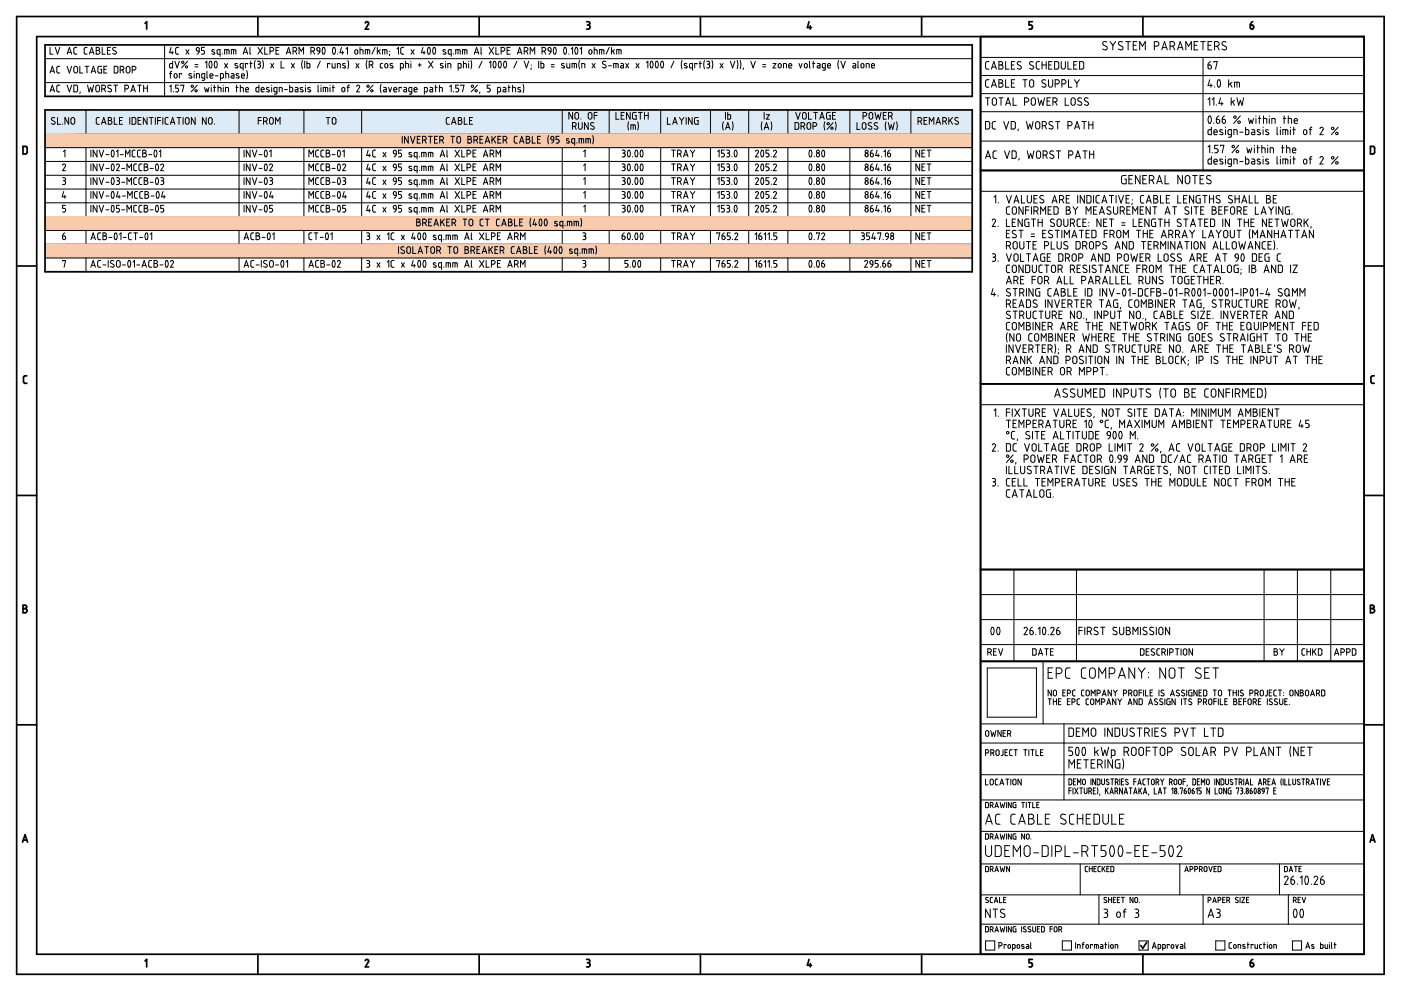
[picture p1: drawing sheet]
<svg xmlns="http://www.w3.org/2000/svg" width="420mm" height="297mm" viewBox="0 0 420 297" stroke-linecap="round" stroke-linejoin="round" font-family="sans-serif">
<g fill="none" stroke="#000" stroke-width=".51">
<path d="M5 5h410.1v287h-410.1zM11 11h398.1v275h-398.1zM13.5 13.5h278.1v15.4h-278.1zM43.5 7l.5-.5v2.2M77.3 5v6M109.6 6.9a.51 .51 0 0 1 .6-.4 .51 .51 0 0 1 .3 .7l-.9 1.5h1M143.7 5v6M175.9 6.5h.5a.5 .5 0 0 1 .5 .5 .5 .5 0 0 1-.5 .5M176.2 7.5h.2M176.4 7.5l.4 .2v.8l-.9 .2M210.1 5v6M242.6 6.5l-.5 1.8h1.3"/>
<path d="M243 7.7v1M276.4 5v6M294.1 11v275M309.6 6.5h-1v1l.8 .1 .2 .4M309.6 8v.3M309.6 8.2l-.2 .5h-.8M342.8 5v6M375 7.5h.5a.58 .58 0 0 1 .6 .5 .58 .58 0 0 1-.5 .6 .58 .58 0 0 1-.6-.4zM375.7 6.5l-.5 .4-.2 .6M13.5 33h278.1v48.4h-278.1zM6.9 43.9h.8l.4 .2 .1 1.5-.3 .5h-1zM294.1 51.1h115"/>
<path d="M412.2 44.4v1.2M412.2 44.4l-.2-.4-1-.1v2.2h1l.2-.5M5 79.7h6M409.1 79.7h6M7.5 114.9h.5M7.5 112.6h.5M7.5 112.6l-.5 .5 .1 1.6 .4 .2M294.1 115.1h115M411.6 114.9h.5M411.6 112.6h.5M411.6 112.6l-.5 .5 .1 1.6 .4 .2M5 148.5h6"/>
<path d="M409.1 148.5h6M294.1 170.7h115M6.9 182.4h.6M7.5 181.4a.5 .5 0 0 1 .5 .5 .5 .5 0 0 1-.5 .5 .63 .63 0 0 1 .7 .6 .63 .63 0 0 1-.7 .7M7.5 181.4h-.6v2.3h.6M294.1 198.2h115M411 181.4h.6a.5 .5 0 0 1 .5 .5 .5 .5 0 0 1-.5 .5 .62 .62 0 0 1 .6 .6 .62 .62 0 0 1-.6 .7h-.6zM411 182.4h.6M5 217.3h6M409.1 217.3h6M6.8 252.4l.7-2.2 .8 2.2M7 251.8h1.1"/>
<path d="M410.9 252.4l.7-2.2 .8 2.2M411.1 251.8h1.1M43.5 288.1l.5-.5v2.2M77.3 286v6M109.6 288a.51 .51 0 0 1 .6-.4 .51 .51 0 0 1 .3 .7M110.5 288.3l-.9 1.5h1M143.7 286v6M175.9 287.6h.5a.5 .5 0 0 1 .5 .5 .5 .5 0 0 1-.5 .5M175.9 289.8h.5M176.2 288.6h.2M176.4 288.6a.57 .57 0 0 1 .5 .7l-.5 .5M210.1 286v6"/>
<path d="M242.6 287.6l-.5 1.7h1.3M243 288.8v1M276.4 286v6M308.6 289.8h.5M309.6 287.6h-1v1h.8l.2 .5M309.6 289.1v.2M309.6 289.3l-.5 .5M342.8 286v6M343.9 282.4l-1.2 1.8-.6-.8M375 288.6h.5a.58 .58 0 0 1 .6 .4 .58 .58 0 0 1-.5 .7 .58 .58 0 0 1-.6-.4zM375.7 287.6l-.5 .3-.2 .7"/>
</g>
<g fill="none" stroke="#000" stroke-width=".3">
<path d="M13.5 17.6h278.1M15 14.2v2h.9M16.6 14.2l.7 2 .6-2M17.9 19.9h-.6l-.3 .4 .1 1.4 .8 .2M20.1 16.2l.7-2 .7 2M20.1 19.9l.7 2 .7-2M20.3 15.7h1M22.6 14.2l-.5 .5 .1 1.3 .4 .2M22.6 16.2h.5M22.6 14.2h.5M23.9 19.9v2h.9M25.5 19.9h1.1"/>
<path d="M25.7 14.2l-.4 .2-.1 1.4 .3 .4h.6M25.7 14.2h.4M26.1 19.9v2M26.8 16.2l.7-2 .7 2M27 15.7h1M28.9 15.1h.5M29.4 14.2h-.5v2h.5a.56 .56 0 0 0 .6-.5 .56 .56 0 0 0-.6-.6M29.4 14.2a.45 .45 0 0 1 .5 .5 .45 .45 0 0 1-.5 .4M29.8 19.9l-.4 .4M29.8 19.9h.7M30.6 14.2v2h.9M32 19.9h-.8v2h.8"/>
<path d="M32.2 15.1h.7M33.1 14.2h-.9v2h.9M34.2 19.9l1.1 .2 .1 1.3-.3 .4-.9 .1zM34.8 14.3a.54 .54 0 0 0-.8 0 .54 .54 0 0 0 0 .8l.7 .3a.51 .51 0 0 1 .1 .8 .51 .51 0 0 1-.8-.1l-.2-.1M49.4 13.5v15.4M51.3 14.2l-.4 1.6h1.1M51.6 15.3v.9M51.8 18.4v2l-.8-.1-.1-1.1 .9-.2M52.5 18.4l.6 2 .7-2M53.1 14.2l-.4 .5v1.3l.4 .2M53.1 16.2h.5M53.1 14.2h.5"/>
<path d="M55.8 14.9l.9 1.3M56.3 18.4l-1.8 2M56.7 14.9l-.9 1.3M58.5 19.4h.9M58.9 14.9l.2 .4h.7M58.9 14.9v-.2a.45 .45 0 0 1 .4-.5 .45 .45 0 0 1 .5 .5v.6M59.8 15.3l-.2 .6-.5 .3M61.3 14.2h-.9v.9h.5a.57 .57 0 0 1 .5 .6 .57 .57 0 0 1-.5 .5h-.5M61.6 18.8l.4-.4v2M62.9 18.5l.1-.1a1.12 1.12 0 0 1 0 1.9l-.3-.9zM64.3 15l-.1-.1a.34 .34 0 0 0-.5 .1 .34 .34 0 0 0 0 .4l.7 .4a.48 .48 0 0 1-.3 .5 .48 .48 0 0 1-.6-.2M64.5 18.5l.1-.1a1.12 1.12 0 0 1 0 1.9l-.3-.9z"/>
<path d="M65.4 14.9l-.3 .3v.9l.9 .1M65.4 14.9h.6v2M66.7 16.1v.1M67.4 19l.9 1.4M68 14.9v1.3M68.3 19l-.9 1.4M68.4 14.9l.3 .3v1M68.4 14.9h-1v1.3M70.1 14.9v1.3M70.4 14.9l.3 .3M70.4 14.9h-1v1.3M70.7 15.2v1"/>
<path d="M71.2 19.8l.1 .1a.48 .48 0 0 1-.3 .5 .48 .48 0 0 1-.6-.1M71.2 19.1h-.1a.34 .34 0 0 0-.5 0 .34 .34 0 0 0 0 .5l.6 .2M72.9 16.2l.7-2 .7 2M73.1 15.7h1M74.3 19.2v-.2h-.7v1.4M75 14.2l-.1 1.8 .3 .2M75 19h.6M75.2 18.4v2M76.5 18.1l-.2 1.3 .2 1.2M77.2 18.4l.4-.1a.45 .45 0 0 1 .5 .5 .45 .45 0 0 1-.5 .4M77.4 14.2l1.3 2M77.4 19.2h.2"/>
<path d="M77.6 19.2a.57 .57 0 0 1 .5 .6 .57 .57 0 0 1-.5 .6h-.4M78.7 14.2l-1.3 2M78.8 18.1l.2 1.3-.2 1.2M79.4 14.2v2h.9M81.2 19l.9 1.4M81.5 14.2a.56 .56 0 0 1 .6 .6 .56 .56 0 0 1-.6 .5h-.5M81.5 14.2h-.5v2M82.1 19l-.9 1.4M82.8 15.1h.6M83.7 14.2h-.9v2h.9M84.3 18.4v2h.9M85.9 16.2l.6-2 .7 2"/>
<path d="M86 15.7h1M87.4 19l.9 1.4M88.3 19l-.9 1.4M88.5 14.2a.56 .56 0 0 1 .5 .6 .56 .56 0 0 1-.5 .5h-.6M88.5 14.2h-.6v2M88.6 15.3l.4 .9M89.7 16.2v-2l.7 1.1 .6-1.1v2M90.7 18.1l-.2 1.3 .2 1.2M91.4 18.4v2M92.1 18.4v2l.7-.1 .1-1.1-.8-.2M93.8 14.2h-.6v2M93.8 14.2a.56 .56 0 0 1 .6 .6 .56 .56 0 0 1-.6 .5h-.6"/>
<path d="M93.9 15.3l.5 .9M95.9 14.7v.6h-.6l-.3-.4M95.9 14.7a.47 .47 0 0 0-.5-.5 .47 .47 0 0 0-.4 .7M95.9 15.3l-.2 .6-.4 .3M96.1 18.4l-1 2M96.8 14.3l.1-.1a1.12 1.12 0 0 1 0 2l-.3-1zM98.9 19.2v-.2h-.7v1.4M99.6 19v1l.3 .4h.6v-1.4M99.9 14.3l.1-.1a1.12 1.12 0 0 1 0 2l-.3-1zM101.3 16.1v.1M102.4 14.2l-.4 1.6h1.1M102.7 15.3v.9"/>
<path d="M102.9 19.6l.7 .3a.48 .48 0 0 1-.3 .5 .48 .48 0 0 1-.6-.1M103.5 19.1h-.1a.34 .34 0 0 0-.5 0 .34 .34 0 0 0 0 .5M103.8 14.7l.4-.5v2M104.3 18.1l.2 1.3-.2 1.2M106.5 15.1l.1-.1a.44 .44 0 0 1 .7 .3v.5a.45 .45 0 0 1-.4 .4 .45 .45 0 0 1-.5-.4zM106.7 19l.9 1.4M107.6 19l-.9 1.4M108 14.9h.5M108 14.2v2M108.5 14.9l.4 .3v1M110.1 18.1l-.3 1.3 .3 1.2M110.2 14.9v1.3"/>
<path d="M110.6 14.9h-1v1.3M110.6 14.9l.3 .3v1M110.7 19.5h.6a.56 .56 0 0 0 .6-.6 .56 .56 0 0 0-.6-.6l-.6 .1v2M111.4 19.5l.5 .9M112.5 14.2l-.9 2M113.2 14.2v2M113.5 15.3l.5 .9M114 14.9l-.8 .7M114.7 19l-.6 .2-.1 .8 .2 .3 .5 .1M115.4 14.9v1.3M115.5 19.2l.6-.1 .2 .8a.45 .45 0 0 1-.4 .5 .45 .45 0 0 1-.5-.5zM115.7 14.9h-1v1.3"/>
<path d="M115.7 14.9l.4 .3v1M116.9 16.2l-.1 .5M116.9 15.3v.2M117.8 19.1h-.2a.34 .34 0 0 0-.5 0 .34 .34 0 0 0 0 .5l.7 .3a.48 .48 0 0 1-.3 .5 .48 .48 0 0 1-.5-.1M119.1 14.7l.4-.5v2M120.6 14.2h.5M120.6 14.2l-.4 .2v1.4l.2 .4h.7M121 19.4v.6M121 19.4l-.2-.3-.7-.1v2M121.6 19l.9 .2 .1 1.2M121.6 18.4v2M123.2 18.4v.1"/>
<path d="M123.2 19v1.4M123.3 14.9l.9 1.3M124.2 14.9l-.9 1.3M125.4 19.5h.9M125.9 19v.9M126.8 14.2l-.4 1.6h1.1M127.2 15.3v.9M128.4 14.3l.1-.1a1.12 1.12 0 0 1 0 2l-.3-1zM128.5 18.4l1.4 2M129.9 18.4l-1.4 2M130 14.3l.1-.1a1.12 1.12 0 0 1 0 2l-.4-1zM132.8 19.1h-.1a.34 .34 0 0 0-.5 0 .34 .34 0 0 0 0 .5l.7 .3a.48 .48 0 0 1-.3 .5 .48 .48 0 0 1-.5-.1"/>
<path d="M133.6 18.4v.1M133.6 19v1.4M133.6 15l-.1-.1a.34 .34 0 0 0-.5 .1 .34 .34 0 0 0 0 .4l.7 .4a.48 .48 0 0 1-.3 .5 .48 .48 0 0 1-.6-.2M134.7 14.9h.6v2M134.8 14.9l-.4 .3 .1 .9 .8 .1M136 16.1v.1M137.4 14.9v1.3M137.7 14.9l.3 .3v1M137.7 14.9h-1v1.3M139 19l.8 .2 .1 1.2M139 18.4v2M139.4 14.9v1.3"/>
<path d="M139.7 14.9h-1v1.3M139.7 14.9l.3 .3v1M140.5 18.4v.1M140.5 19v1.4M141.2 18.1l.3 1.3-.3 1.2M142.2 16.2l.7-2 .7 2M142.4 15.7h1M144.3 14.2v1.8l.2 .2M144.5 18.4l-.9 2M146.7 14.2l1.3 2M146.7 18.8l.5-.4v2M148 14.2l-1.3 2"/>
<path d="M148.1 18.5l.1-.1a1.12 1.12 0 0 1 0 1.9l-.3-.9zM148.7 14.2v2h.9M149.7 18.5l.1-.1a1.12 1.12 0 0 1 0 1.9l-.4-.9zM150.8 14.2a.56 .56 0 0 1 .6 .6 .56 .56 0 0 1-.6 .5h-.5M150.9 14.2h-.6v2M151.2 18.5l.1-.1a1.12 1.12 0 0 1 0 1.9l-.3-.9zM152.1 15.1h.7M153 14.2h-.9v2h.9M155 18.4l-.9 2M155.2 16.2l.7-2 .6 2M155.4 15.7h.9M157.2 18.4l.7 2 .7-2"/>
<path d="M157.8 14.2a.56 .56 0 0 1 .5 .6 .56 .56 0 0 1-.5 .5h-.6M157.8 14.2h-.6v2M157.9 15.3l.4 .9M159 16.2v-2l.7 1.1 .7-1.1v2M159.3 19.5v.1M161.5 18.4v2M162.2 18.4v2l.7-.1 .2-1.1-.9-.2M163.1 14.2h-.5v2M163.1 14.2a.56 .56 0 0 1 .6 .6 .56 .56 0 0 1-.6 .5h-.5M163.2 15.3l.5 .9M164.4 14.9l.2 .4h.6M164.4 14.9v-.2a.45 .45 0 0 1 .4-.5 .45 .45 0 0 1 .5 .5l-.1 .6"/>
<path d="M165.3 15.3l-.2 .6-.5 .3M165.3 19.4h.9M166.2 14.3v-.1a1.12 1.12 0 0 1 0 2l-.3-1zM169.2 19.1h-.2a.33 .33 0 0 0-.4 0 .33 .33 0 0 0 0 .5l.7 .3a.48 .48 0 0 1-.4 .5 .48 .48 0 0 1-.5-.1M169.2 14.3l.1-.1a1.12 1.12 0 0 1 0 2l-.3-1zM170 19v1l.3 .4h.6v-1.4M170.6 16.1v.1M171.3 14.7l.4-.5v2M172.2 19v1.4M172.6 14.3l.1-.1a1.12 1.12 0 0 1 0 2l-.3-1zM173.8 18.1l-.2 1.3 .2 1.2M174 14.7l.4-.5v2"/>
<path d="M176.8 15a.46 .46 0 0 1 .7 .3v.5a.45 .45 0 0 1-.4 .4 .45 .45 0 0 1-.5-.4zM177.6 19l.9 1.4M178.2 14.9h.6M178.2 14.2v2M178.5 19l-.9 1.4M178.8 14.9l.3 .3v1M180.4 14.9v1.3M180.8 14.9l.3 .3v1M180.8 14.9h-1v1.3M181.7 18.5a.54 .54 0 0 0-.8-.1 .54 .54 0 0 0 0 .8l.6 .3a.51 .51 0 0 1 .1 .8 .51 .51 0 0 1-.7 0l-.2-.2M182.5 19.7h.9M182.7 14.2l-.9 2"/>
<path d="M183.4 14.2v2M183.8 15.3l.5 .9M184.3 14.9l-.9 .7M184.7 19v1.4M185.6 14.9v1.3M185.9 14.9h-.9v1.3M186 14.9l.3 .3v1M186.2 19l.6 .1 .2 .3v1l-.8-.1-.1-.3 .1-.3h.8M187.6 19l1 1.4M188.6 19l-1 1.4M190.7 19l.9 1.4M191.6 19l-.9 1.4"/>
<path d="M193.8 18.8l.5-.4v2M195.2 18.5l.1-.1a1.12 1.12 0 0 1 0 1.9l-.3-.9zM196.8 18.5l.1-.1a1.12 1.12 0 0 1 0 1.9l-.4-.9zM198.3 18.5l.1-.1a1.12 1.12 0 0 1 0 1.9l-.3-.9zM202.1 18.4l-.9 2M204.5 18.1l-.2 1.3 .2 1.2M206 19.1h-.2a.34 .34 0 0 0-.4 0 .34 .34 0 0 0 0 .5l.7 .3a.48 .48 0 0 1-.4 .5 .48 .48 0 0 1-.5-.1M209 19.2v-.2h-.7v1.4M209.7 19h.7M209.9 18.4v2M211.3 18.1l-.2 1.3 .2 1.2M211.9 18.4l.5-.1a.45 .45 0 0 1 .5 .5 .45 .45 0 0 1-.5 .4"/>
<path d="M212.2 19.2h.2M212.4 19.2a.57 .57 0 0 1 .5 .6 .57 .57 0 0 1-.5 .6h-.5M213.5 18.1l.3 1.3-.3 1.2M215.9 19l1 1.4M216.9 19l-1 1.4M219 18.4l.7 2 .7-2M221.1 18.1l.2 1.3-.2 1.2M222 18.1l.2 1.3-.2 1.2M225.2 18.4l.6 2 .7-2M228.7 19.4h.9M231.8 19h.9l-.9 1.4h.9M233.6 19.1a.46 .46 0 0 1 .7 .4v.4a.45 .45 0 0 1-.5 .5 .45 .45 0 0 1-.4-.5z"/>
<path d="M236.5 19.7h.9v-.2a.45 .45 0 0 0-.4-.5 .45 .45 0 0 0-.5 .5l.2 .8 .7 .1M239.6 19l.5 1.4 .4-1.4M241.3 19.2l.1-.1a.45 .45 0 0 1 .7 .4v.4a.45 .45 0 0 1-.4 .5 .45 .45 0 0 1-.5-.5zM242.8 18.4v1.7l.2 .3M243.7 19h.7M243.9 18.4v2M245.2 19l.6 .1 .1 .3v1l-.7-.1-.2-.3 .2-.3h.7M248.2 19.7h.9v-.2a.45 .45 0 0 0-.5-.5 .45 .45 0 0 0-.4 .5l.2 .8 .7 .1M251.5 18.1l-.2 1.3 .2 1.2M252.2 18.4l.7 2 .6-2M255.8 19l.7 .1 .1 .3v1l-.7-.1-.2-.3 .2-.3h.7M257.3 18.4v1.7l.2 .3"/>
<path d="M258.4 19.1a.45 .45 0 0 1 .7 .4v.4a.45 .45 0 0 1-.5 .5 .45 .45 0 0 1-.4-.5zM261.3 19.7h1v-.2a.45 .45 0 0 0-.5-.5 .45 .45 0 0 0-.5 .5l.2 .8 .8 .1M294.1 17.2h115M296.6 18.5h-.8l-.2 .5v1.5l1 .2M299.6 18.5h.6a.5 .5 0 0 1 .5 .5 .5 .5 0 0 1-.5 .5 .63 .63 0 0 1 .6 .6 .63 .63 0 0 1-.6 .6h-.6zM299.6 19.5h.6M301.6 18.5v2.2h1M303.3 19.5h.8M304.3 18.5h-1v2.2h1M306.2 18.6a.59 .59 0 0 0-.9-.1 .59 .59 0 0 0 .1 .9l.7 .4a.57 .57 0 0 1 .1 .8 .57 .57 0 0 1-.9 0l-.2-.1M309.9 18.6a.59 .59 0 0 0-.9-.1 .59 .59 0 0 0 0 .9l.7 .4a.57 .57 0 0 1 .1 .8 .57 .57 0 0 1-.8 0l-.2-.1M311.3 18.5h.5"/>
<path d="M311.3 18.5l-.5 .5v1.5l.5 .2M312.5 19.5h1.3M312.5 18.5v2.2M313.8 18.5v2.2M314.5 19.5h.8M315.5 18.5h-1v2.2h1M316.3 18.5h.7l.4 .2 .1 1.5-.2 .4-1 .1zM318.3 18.5v1.6a.63 .63 0 0 0 .6 .6 .63 .63 0 0 0 .6-.6v-1.6M320.3 18.5v2.2h1M322 19.5h.8M323 18.5h-1v2.2h1M323.8 18.5h.7l.4 .2 .1 1.5-.2 .4-1 .1z"/>
<path d="M331.8 13.9a.63 .63 0 0 1 .1 1 .63 .63 0 0 1-1-.1l-.2-.1M331.9 12.6a.66 .66 0 0 0-.9-.1 .66 .66 0 0 0 0 1l.8 .4M332.9 12.5l.8 1.1M333.7 13.6v1.4M334.6 12.5l-.9 1.1M336.5 13.9a.63 .63 0 0 1 .1 1 .63 .63 0 0 1-.9-.1l-.3-.1M336.7 12.6a.66 .66 0 0 0-1-.1 .66 .66 0 0 0 0 1l.8 .4M337.6 12.5h1.4M338.3 12.5v2.5M339.9 13.6h.8M341 12.5h-1.1v2.5h1.1M341.8 15v-2.5l.8 1.3 .9-1.3v2.5"/>
<path d="M346.2 13.8l.7 .1a.69 .69 0 0 0 .7-.7 .69 .69 0 0 0-.7-.7h-.7v2.5M348.4 15l.8-2.5 .9 2.5M348.6 14.3h1.2M350.9 13.8l.7 .1a.69 .69 0 0 0 .7-.7 .69 .69 0 0 0-.7-.7h-.7v2.5M351.7 13.8l.6 1.2M353.1 15l.8-2.5 .9 2.5M353.4 14.3h1.2M355.6 15v-2.5l.9 1.3 .8-1.3v2.5M358.1 13.6h.9M359.2 12.5h-1.1v2.5h1.1M360.1 12.5h1.4M360.8 12.5v2.5"/>
<path d="M360.8 17.2v33.9M362.3 19.5h.5a.58 .58 0 0 1 .6 .4 .58 .58 0 0 1-.4 .7 .58 .58 0 0 1-.7-.4zM362.3 13.6h.8M363 18.5l-.5 .3-.2 .7M363.4 12.5h-1.1v2.5h1.1M364 18.7v-.2h1l-.5 2.2M364.2 13.8l.7 .1a.69 .69 0 0 0 .7-.7 .69 .69 0 0 0-.7-.7h-.7v2.5M365.1 13.8l.5 1.2M367.5 13.9a.63 .63 0 0 1 .2 1 .63 .63 0 0 1-1-.1l-.2-.1M367.7 12.6a.66 .66 0 0 0-1-.1 .66 .66 0 0 0 .1 1l.7 .4M13.5 24.8h278.1M13.5 28.9h278.1"/>
<path d="M15 21.9l.7-2 .7 2M15 27.5l.7-2 .7 2M15.2 21.3h1M15.2 27h1M16.3 36.4a.51 .51 0 0 1 .1 .8 .51 .51 0 0 1-.8-.1l-.2-.1M16.4 35.3a.53 .53 0 0 0-.7 0 .53 .53 0 0 0 0 .8l.6 .3M17.2 35.2v2.1h.9M17.9 25.5l-.6 .1-.3 .4 .1 1.3 .8 .2M18.8 37.1v.2M20.1 25.5l.7 2 .7-2M20.6 35.2v2.1l-1.1-2.1v2.1M21.4 35.5a.57 .57 0 0 1 .6-.3 .57 .57 0 0 1 .4 .6v.9a.56 .56 0 0 1-.6 .5 .56 .56 0 0 1-.5-.5z"/>
<path d="M22.1 21.3a.56 .56 0 0 0 .6 .6 .56 .56 0 0 0 .6-.6M23.3 20.4a.56 .56 0 0 0-.6-.5 .56 .56 0 0 0-.6 .5v.9M23.3 26l-.2-.4-1-.1v2h1l.2-.4M23.3 20.4v.9M23.3 26v1.1M24.1 27.5l-.2 .5M25.8 33v7.1M26.2 25.5l.5 2 .5-1.3 .4 1.3 .5-2M27.3 21.9l.7-2 .7 2M27.5 21.3h1M28.8 25.8a.57 .57 0 0 1 .6-.3 .57 .57 0 0 1 .5 .6v.9a.56 .56 0 0 1-.6 .5 .56 .56 0 0 1-.6-.5zM29.4 21.4l.4 .5"/>
<path d="M29.4 20.3v1.1M29.8 35.2l-.7 .1-.2 .4v1.3l.9 .3M30.1 20.8h.4v1.1h-.7M30.4 37.3l.7-2.1 .7 2.1M30.5 26.6h.6a.56 .56 0 0 0 .6-.5 .56 .56 0 0 0-.6-.6h-.6v2M30.6 36.7h1M31.2 20.8h.6M31.2 26.6l.5 .9M32.5 36.1h.5M32.6 26.4l.6 .3a.51 .51 0 0 1 .1 .8 .51 .51 0 0 1-.8-.1l-.2-.1M33 35.2h-.5v2.1h.5M33 35.2a.45 .45 0 0 1 .5 .5 .45 .45 0 0 1-.5 .4 .56 .56 0 0 1 .6 .6 .56 .56 0 0 1-.6 .5"/>
<path d="M33.3 25.6a.53 .53 0 0 0-.7 0 .53 .53 0 0 0 0 .8M34.1 25.5h1.2M34.3 35.2v2.1h.9M34.7 25.5v2M35.8 36.1h.7M36 21h.6a.56 .56 0 0 0 .6-.6 .56 .56 0 0 0-.6-.5h-.6v2M36.7 21l.5 .9M36.7 35.2h-.9v2.1h.9M37.4 26.6h.6a.56 .56 0 0 0 .6-.5 .56 .56 0 0 0-.6-.6h-.6v2M37.8 21.3v-.9a.56 .56 0 0 1 .6-.5 .56 .56 0 0 1 .6 .5v.9M37.8 21.3a.56 .56 0 0 0 .6 .6 .56 .56 0 0 0 .6-.6M38.9 35.2v2.1"/>
<path d="M39.2 27.5l.7-2 .7 2M39.4 27h1M39.6 35.2l1.1 .2v1.4l-.2 .4-.9 .1zM39.6 21h.6a.56 .56 0 0 0 .6-.6 .56 .56 0 0 0-.6-.5h-.6v2M41.3 25.5h1.1M41.4 36.1h.7M41.8 25.5v2M42.3 35.2h-.9v2.1h.9M43.1 25.5v2M43.1 26.4h1.1M44.1 35.2v2.1l-1.1-2.1v2.1M44.2 25.5v2"/>
<path d="M44.8 35.2h1.1M45.4 35.2v2.1M46.6 35.2v2.1M47.3 36.1h.9M48.2 35.2h-.9v2.1M48.8 35.2v2.1M50.4 35.2l-.7 .1-.2 .4 .1 1.3 .8 .3M50.9 22.1h.6M50.9 26l.4-.5v2M51.1 21.7v1.7M51.1 37.3l.7-2.1 .6 2.1M51.3 36.7h1"/>
<path d="M51.5 21.4l-.4 .3M52 27.4v.1M52.7 27.5h.4M53.1 35.2h1.1M53.1 22.5a.45 .45 0 0 0-.4-.4 .45 .45 0 0 0-.5 .4v.5a.45 .45 0 0 0 .5 .4 .45 .45 0 0 0 .4-.4M53.1 26.4l.5 .5M53.1 22.5v.5M53.6 27.1l-.5 .4M53.6 25.5h-.9v.9h.4M53.6 26.9v.2M53.7 35.2v2.1M54.3 25.7v-.2h.8l-.4 2"/>
<path d="M54.5 22.3v-.2h-.7v1.3M54.9 35.2v2.1M55.7 35.5a.56 .56 0 0 1 .6-.3 .56 .56 0 0 1 .4 .6v.9a.56 .56 0 0 1-.5 .5 .56 .56 0 0 1-.6-.5zM57.5 22.2l-.2-.1a.33 .33 0 0 0-.5 0 .33 .33 0 0 0 0 .5l.7 .4a.48 .48 0 0 1-.3 .4 .48 .48 0 0 1-.5-.1M58.2 21.4v.1M58.2 22.1v1.3M58.5 20h.9M58.5 35.2v2.1l-1.1-2.1v2.1M58.9 23.4v-1.3l.9 .1v1.2M59.1 25.5l-1.8 2M61.3 26.2l.4 1.3 .3-.9 .3 .9 .4-1.3M61.4 23.4l-.9-.2 .2-1.1h.7v1.6l-.2 .3-.6 .1"/>
<path d="M61.8 35.2v2.1l-1.1-2.1v2.1M62.1 21.4v1.8l.2 .2M62.6 35.5a.56 .56 0 0 1 .6-.3 .56 .56 0 0 1 .4 .6v.9a.56 .56 0 0 1-.5 .5 .56 .56 0 0 1-.6-.5zM63 22.7h.9v-.2a.45 .45 0 0 0-.5-.4 .45 .45 0 0 0-.4 .4v.7l.9 .2M63.4 25.5v.1M63.4 26.2v1.3M64 26.2h.7M64.3 25.5v2M64.3 37.1v.2M64.5 22.7h.9M65.4 26.2h.6M65.4 25.5v2"/>
<path d="M65.9 26.2l.4 .3v1M66.1 23.4l.9-.2-.2-1.1h-.7v2M67 25.5v.1M67 26.2v1.3M67.7 22.1l.8 .1 .1 1.2M67.7 21.4v2M68.2 26.2l.3 .3v1M68.2 26.2h-.6v1.3M69.4 22.1h.6l.2 .3v1h-.8l-.1-.3 .1-.3 .8-.1M70.7 26.2h.7M71 25.5v2M71.6 22.2l-.1-.1a.34 .34 0 0 0-.5 0 .34 .34 0 0 0 0 .5l.7 .4a.48 .48 0 0 1-.3 .4 .48 .48 0 0 1-.6-.1"/>
<path d="M71.7 33v7.1M72.1 25.5v2M72.1 26.2h.5M72.4 22.7h.9v-.2a.45 .45 0 0 0-.4-.4 .45 .45 0 0 0-.5 .4l.1 .7 .8 .2M72.6 26.2l.4 .3v1M72.9 20.4l-.8-.2 .1-1.1 .7-.1v2M73.7 26.9h.8l.1-.3a.45 .45 0 0 0-.5-.4 .45 .45 0 0 0-.4 .4v.8l.8 .1M74 21.2l.2 1.2-.2 1.2M77.1 26.2h.5M77.4 36.1h1M77.6 25.5v2l-.8-.1v-.9l.3-.3M78.3 26.9h.9v-.3a.45 .45 0 0 0-.4-.4 .45 .45 0 0 0-.5 .4l.2 .9h.7"/>
<path d="M78.4 35.2h-1v2.1M79 36.3h.6a.56 .56 0 0 0 .6-.5 .56 .56 0 0 0-.6-.6h-.6v2.1M79.7 36.3l.5 1M80.7 26.3l-.2-.1a.34 .34 0 0 0-.4 .1 .34 .34 0 0 0 0 .4l.7 .4a.48 .48 0 0 1-.4 .5 .48 .48 0 0 1-.5-.2M80.9 35.5a.56 .56 0 0 1 .6-.3 .56 .56 0 0 1 .5 .6v.9a.56 .56 0 0 1-.6 .5 .56 .56 0 0 1-.6-.5zM81.5 25.5v.1M81.5 26.2v1.3M82.5 26.2h.6v1.7l-.2 .3h-.6M82.5 26.2l-.3 .3v.9l.9 .1M82.6 37.3v-2.1l.7 1.1 .7-1.1v2.1M84.3 26.2h-.6v1.3M84.3 26.2l.3 .3v1"/>
<path d="M85.3 26.9h.9M86.9 25.5v2l.8-.1 .1-.9-.4-.3M86.9 26.2h.5M88.6 26.2h.4M89 26.2l.4 .3-.1 1-.8-.1 .1-.5h.7M90.8 26.3l-.1-.1a.34 .34 0 0 0-.5 .1 .34 .34 0 0 0 0 .4l.7 .4a.48 .48 0 0 1-.3 .5 .48 .48 0 0 1-.6-.2M91.1 33v7.1M91.6 25.5v.1M91.6 26.2v1.3M93.1 26.3l-.2-.1a.34 .34 0 0 0-.5 .1 .34 .34 0 0 0 0 .4l.7 .4a.48 .48 0 0 1-.3 .5 .48 .48 0 0 1-.5-.2M95.4 25.5v1.8l.2 .2M96.3 25.5v.1"/>
<path d="M96.3 26.2v1.3M97.6 26.2v1.3M97.8 35.2h1.2M98 26.2h-1.1v1.3M98 26.2l.3 .3v1M98.4 35.2v2.1M99 25.5v.1M99 26.2v1.3M99.7 26.2h.6M99.7 35.5a.57 .57 0 0 1 .6-.3 .57 .57 0 0 1 .5 .6l-.1 .9a.56 .56 0 0 1-.5 .5 .56 .56 0 0 1-.6-.5zM99.9 25.5v2M101.2 20.4v-1.4h.5l.4 .4v1"/>
<path d="M102.7 26.3a.45 .45 0 0 1 .7 .3v.5a.45 .45 0 0 1-.4 .4 .45 .45 0 0 1-.5-.4zM104.1 26.2h.7M104.8 25.5l-.5 .4v1.6M107 25.9a.46 .46 0 0 1 .6-.4 .46 .46 0 0 1 .2 .7M107.8 26.2l-.8 1.3h.9M108.5 33v7.1M111.9 25.5l-1.8 2M114.3 25.3l-.2 1.2 .2 1.3M115.1 26.2h.4M115.5 26.2l.4 .3-.1 1-.8-.1 .1-.5h.7M116.5 26.2l.5 1.3 .4-1.3M118.1 26.9h.9v-.3a.45 .45 0 0 0-.4-.4 .45 .45 0 0 0-.5 .4l.2 .9h.7"/>
<path d="M120.4 26.4v-.2h-.7v1.3M121 20l-.2 .3-.7 .1M121.1 26.2h.5M121.6 26.2l.3 .3v1l-.8-.1 .1-.5h.7M122.9 26.2h.6v1.7l-.2 .3h-.6M122.9 26.2l-.3 .3 .1 .9 .8 .1M124.2 26.9h.9v-.3a.45 .45 0 0 0-.5-.4 .45 .45 0 0 0-.4 .4v.8l.9 .1M127.8 26.2l.4 .3M127.8 26.2h-.5v2M128.2 26.5v.7M128.2 27.2l-.2 .3h-.7M129 26.2h.4"/>
<path d="M129.4 26.2l.3 .3 .1 1-.9-.1 .1-.5h.8M130.4 26.2h.7M130.6 25.5v2M131.8 26.2h.5M131.8 25.5v2M132.3 26.2l.4 .3v1M134.3 20.4v-1.4h.6l.3 .4v1M134.7 35.2l-.6 .1-.3 .4 .1 1.3 .8 .3M134.9 26l.4-.5v2M135.4 37.3l.7-2.1 .7 2.1M135.6 36.7h1M136 27.4v.1"/>
<path d="M137.4 20.4l.9-.2-.2-1.1-.7-.1v2M137.4 35.2h.6a.45 .45 0 0 1 .5 .5 .45 .45 0 0 1-.5 .4 .57 .57 0 0 1 .6 .6 .57 .57 0 0 1-.6 .6h-.6zM137.4 36.1h.6M137.6 25.5h-.9v.9l.6 .1 .3 .4-.3 .6h-.6M138.2 25.7v-.2h.9l-.4 2M139.2 35.2v2.1h.9M140.8 36.1h.7M141.7 35.2h-.9v2.1h.9M143.2 25.5l-1.9 2M143.9 27.5l-.1 .5M147 25.5h-.9v.9h.5a.57 .57 0 0 1 .4 .6 .57 .57 0 0 1-.4 .5h-.5M149.8 26.2h-.6v2"/>
<path d="M149.8 26.2l.3 .3v.9l-.9 .1M150.9 26.2h.5M151.4 26.2l.3 .3v1l-.9-.1 .2-.5h.7M152.4 26.2h.6M152.6 25.5v2M153.7 26.2h.6M153.7 25.5v2M154.3 26.2l.3 .3v1M156.1 26.3l-.2-.1a.34 .34 0 0 0-.4 .1 .34 .34 0 0 0-.1 .4l.7 .4a.48 .48 0 0 1-.3 .5 .48 .48 0 0 1-.5-.2M156.9 25.3l.2 1.2-.2 1.3M159.3 20.4l-.1 .4M165.3 20h.9"/>
<path d="M168.6 33v7.1M171.6 20.4v-1.4h1l.3 .4v1M171.7 37.9h.5a.56 .56 0 0 0 .6-.6 .56 .56 0 0 0-.6-.6h-.5v2.1M171.7 33.7v2l-1.1-2v2M172.4 37.8l.4 1M173.5 36.7v1.5a.56 .56 0 0 0 .5 .6 .56 .56 0 0 0 .6-.6v-1.5M173.5 34.3v.9M173.5 34.3a.56 .56 0 0 0-.5-.6 .56 .56 0 0 0-.6 .6v.9a.56 .56 0 0 0 .6 .5 .56 .56 0 0 0 .5-.5M174.2 35.6v.1M174.5 20.4v-1.4h.5l.4 .4v1M176.4 36.7v2.1l-1.1-2.1v2.1M176.7 33.8a.56 .56 0 0 1 .8 .5v.9a.56 .56 0 0 1-.5 .5 .56 .56 0 0 1-.6-.5v-.9z"/>
<path d="M178.1 36.9a.53 .53 0 0 0-.8-.1 .53 .53 0 0 0 0 .8l.7 .3a.51 .51 0 0 1 .1 .8 .51 .51 0 0 1-.8 0l-.2-.2M178.2 34.6h.9M179.1 33.7h-.9v2M182.7 33v7.1M184 20.4v-1.4h1.1l.3 .4v1M184.7 33.7v2h.9M186.3 34.6h.7M187.2 33.7h-.9v2h.9M188.5 36.5l-.2 1.3 .2 1.2M189 33.7v2l-1.1-2v2M189.2 38.8v-1.4h1l.4 .4v1M189.9 37.4v1.4"/>
<path d="M190.1 33.7l-.4 .5v1.1l.2 .4h.9v-1.1h-.3M190.1 33.7h.7M191.2 36.5l.3 1.3-.3 1.2M191.5 33.7h1.1M192 33.7v2M193.3 34.6h1.1M193.3 33.7v2M194.4 33.7v2M198.1 33v7.1M200.2 35.2v2.1h.9M201.7 37.3l.7-2.1 .7 2.1M201.9 36.7h1"/>
<path d="M203.8 35.2l.6 .9M204.4 36.1v1.2M205.1 35.2l-.7 .9M205.8 35.2v2.1M207.6 35.2v2.1l-1.1-2.1v2.1M207.7 20.4l-.9-.2 .1-1.1 .8-.1v2M209.4 35.2l-1.1 .2v1.4l.2 .4 .9 .1v-1.2h-.4M213.1 33v7.1M216.9 36.5l-.2 1.3 .2 1.2M217.6 33.7v2M217.6 38.8l.7-2.1 .6 2.1M217.8 38.2h1"/>
<path d="M218.2 33.7v2l.9-.1v-.9l-.3-.3M218.2 34.4h.6M219.6 36.5l.3 1.3-.3 1.2M223 20.4l-.1 .4M224.5 33v7.1M228.5 36.5l-.2 1.3 .2 1.2M228.7 20h.9M229.2 33.7v2M229.2 38.8l.7-2.1 .6 2.1M229.4 38.2h1M229.8 34.4h.9l-.9 1.3h.9M231.2 36.5l.3 1.3-.3 1.2"/>
<path d="M235 20.4v-1.4h.5l.4 .4v1M236.3 33v7.1M238.4 36.7l1.1 .3v1.3l-.2 .4-.9 .1zM238.6 33.7l.7 2 .7-2M240.2 37.9h.6a.56 .56 0 0 0 .5-.6 .56 .56 0 0 0-.5-.6h-.6v2.1M240.9 37.8l.4 1M240.9 33.8a.56 .56 0 0 1 .9 .5v.9a.56 .56 0 0 1-.6 .5 .56 .56 0 0 1-.5-.5v-.9zM242 37.3v.9a.56 .56 0 0 0 .6 .6 .56 .56 0 0 0 .5-.6v-.9M242 37.3a.56 .56 0 0 1 .6-.6 .56 .56 0 0 1 .5 .6M242.5 33.7v2h.9M243.8 37.9h.6a.56 .56 0 0 0 .5-.6 .56 .56 0 0 0-.5-.6h-.6v2.1M244 33.7h1.2"/>
<path d="M244.6 33.7v2M245.9 35.7l.6-2 .7 2M246 35.2h1M247.4 36.5l-.3 1.3 .3 1.2M247.5 20.4l-.8-.2 .1-1.1 .7-.1v1.7l-.2 .3h-.6M248.3 33.7h.7M248.3 33.7l-.4 .5v1.1l.2 .4h.9v-1.1h-.4M249.7 34.6h.6M249.9 36.7l-1.8 2.1M250.5 36.5l.2 1.3-.2 1.2M250.6 33.7h-.9v2h.9M254.9 33v7.1"/>
<path d="M257 36.7v2.1h.9M258.6 37.3v.9a.56 .56 0 0 0 .5 .6 .56 .56 0 0 0 .6-.6v-.9M258.6 37.3a.56 .56 0 0 1 .5-.6 .56 .56 0 0 1 .6 .6M258.8 34.8h.6M259.4 33.7a.56 .56 0 0 1 .5 .6 .56 .56 0 0 1-.5 .5M259.4 33.7h-.6v2M259.8 20.4v-1.4h.5l.4 .4v1M260.7 34a.56 .56 0 0 1 .6-.3 .56 .56 0 0 1 .4 .6l.1 .9a.56 .56 0 0 1-.6 .5 .56 .56 0 0 1-.6-.5zM261.4 36.9a.53 .53 0 0 0-.8-.1 .53 .53 0 0 0 0 .8l.7 .3a.51 .51 0 0 1 0 .8 .51 .51 0 0 1-.7 0l-.2-.2M262.4 33.7l.5 2 .4-1.3 .5 1.3 .4-2M263.2 36.9a.53 .53 0 0 0-.8-.1 .53 .53 0 0 0 0 .8l.7 .3a.51 .51 0 0 1 0 .8 .51 .51 0 0 1-.7 0l-.2-.2M264.9 34.6h.7"/>
<path d="M265.7 36.5l-.2 1.3 .2 1.2M265.8 33.7h-.9v2h.9M266.4 36.7l.4 2.1 .5-1.4 .4 1.4 .5-2.1M266.5 34.8h.5M267 33.7h-.5v2M267 33.7a.56 .56 0 0 1 .6 .6 .56 .56 0 0 1-.6 .5M267.1 34.8l.5 .9M268.9 36.5l.2 1.3-.2 1.2M273.2 33v7.1M275.3 36.3h.6a.56 .56 0 0 0 .5-.5 .56 .56 0 0 0-.5-.6h-.6v2.1M276 36.3l.4 1M277.1 36.1h.7"/>
<path d="M278 35.2h-.9v2.1h.9M278.7 37.3v-2.1l.7 1.1 .7-1.1v2.1M280.7 37.3l.7-2.1 .7 2.1M280.9 36.7h1M282.7 36.3h.6a.56 .56 0 0 0 .6-.5 .56 .56 0 0 0-.6-.6h-.6v2.1M283.4 36.3l.5 1M284.5 35.2v2.1M285 36l.7 1.3M285.7 35.2l-1.2 1.3M287.2 36.4a.51 .51 0 0 1 .1 .8 .51 .51 0 0 1-.7-.1l-.3-.1M287.4 35.3a.53 .53 0 0 0-.8 0 .53 .53 0 0 0 0 .8l.6 .3M294.1 22.6h115"/>
<path d="M294.1 28.1h115M294.1 33.5h115M295.6 36.4h.7l.5 .3v1.5l-.2 .4-1 .1zM295.6 29.3h1.2M296.2 29.3v2.3M296.6 23.9l-.8 .1-.2 .4v1.5l1 .2M297.3 20.7l.8-2.2 .7 2.2M297.3 26.1l.8-2.2 .7 2.2M297.5 20.1h1.1M297.5 25.5h1.1M297.8 29.5l.4-.2 .4 .2 .2 1.4a.63 .63 0 0 1-.6 .7 .63 .63 0 0 1-.6-.7zM298.6 36.4l-.8 .1-.2 .4v1.5l1 .3"/>
<path d="M299.6 23.9h.6a.5 .5 0 0 1 .5 .5 .5 .5 0 0 1-.5 .5 .62 .62 0 0 1 .6 .6 .62 .62 0 0 1-.6 .6h-.6zM299.6 24.9h.6M299.6 29.3h1.2M300.2 29.3v2.3M301 36.4l.8 2.3 .7-2.3M301.6 23.9v2.2h1M301.6 31.6l.7-2.3 .8 2.3M301.8 30.9h1.1M303.3 24.9h.8M303.8 29.3v2.3h1M304.3 23.9h-1v2.2h1M304.5 36.9v1.3"/>
<path d="M304.5 36.9l-.2-.4-1-.1v2.3l1-.1 .2-.4M305.4 38.7l-.1 .5M306.8 23.9h1.2M307.3 30.6h.6a.63 .63 0 0 0 .6-.7 .63 .63 0 0 0-.6-.6h-.6v2.3M307.4 23.9v2.2M307.8 36.4l.5 2.3 .5-1.5 .5 1.5 .5-2.3M308.9 24.1l.5-.2 .4 .2 .2 1.4a.63 .63 0 0 1-.6 .6 .63 .63 0 0 1-.6-.6zM309.4 29.5l.5-.2 .4 .2 .2 1.4a.63 .63 0 0 1-.6 .7 .63 .63 0 0 1-.6-.7zM310.8 36.6l.4-.2 .4 .2 .2 1.5a.63 .63 0 0 1-.6 .6 .63 .63 0 0 1-.6-.6zM311.3 20.7h.5M311.3 29.3l.5 2.3 .5-1.5 .5 1.5 .5-2.3M312.6 37.7h.6a.63 .63 0 0 0 .6-.6 .63 .63 0 0 0-.6-.7h-.6v2.3"/>
<path d="M313.3 37.7l.5 1M313.4 25.2a.57 .57 0 0 1 .1 .8 .57 .57 0 0 1-.8 0l-.2-.1M313.6 24a.59 .59 0 0 0-.9 0 .59 .59 0 0 0 0 .8l.7 .4M314 30.3h.8M314.5 23.9v1.6a.63 .63 0 0 0 .6 .6 .63 .63 0 0 0 .6-.6v-1.6M315 29.3h-1v2.3h1M315.7 36.6a.59 .59 0 0 0-.9-.1 .59 .59 0 0 0 .1 .9l.7 .3a.57 .57 0 0 1 .1 .9 .57 .57 0 0 1-.9 0l-.2-.2M315.8 30.6h.6a.63 .63 0 0 0 .6-.7 .63 .63 0 0 0-.6-.6h-.6v2.3M316.4 25.1h.7a.63 .63 0 0 0 .6-.6 .63 .63 0 0 0-.6-.6h-.7v2.2M316.5 30.6l.5 1M316.6 36.4h1.2M317.2 36.4v2.3"/>
<path d="M318.5 25.1h.6a.63 .63 0 0 0 .6-.6 .63 .63 0 0 0-.6-.6h-.6v2.2M319.4 29.3v2.3h1M320.3 37.7h.6a.63 .63 0 0 0 .6-.6 .63 .63 0 0 0-.6-.7h-.6v2.3M320.4 23.9v2.2h1.1M321.4 29.5l.4-.2 .5 .2 .2 1.4a.63 .63 0 0 1-.7 .7 .63 .63 0 0 1-.6-.7zM322.2 23.9l.8 1M322.3 38.7l.7-2.3 .8 2.3M322.5 38.1h1.1M323 24.9v1.2M323.7 23.9l-.7 1M324.2 30.6a.57 .57 0 0 1 .1 .9 .57 .57 0 0 1-.9 0l-.2-.2M324.3 29.4a.59 .59 0 0 0-.8 0 .59 .59 0 0 0 0 .9l.7 .3"/>
<path d="M324.5 36.4h1.3M325.1 36.4v2.3M326.2 30.6a.57 .57 0 0 1 .1 .9 .57 .57 0 0 1-.9 0l-.2-.2M326.3 29.4a.59 .59 0 0 0-.8 0 .59 .59 0 0 0 0 .9l.7 .3M326.5 36.4v2.3M326.5 37.4h1.3M327.8 36.4v2.3M362.3 29.8l.5-.5v2.3M362.5 34.9l.1-.1a1.28 1.28 0 0 1 .5 1.8l-.2 .4a1.28 1.28 0 0 1-.5-1.9zM362.8 23.9l-.5 1.7h1.2M363.2 25.1v1M363.3 38.1v2.3l-.8-.1-.2-.3"/>
<path d="M363.3 38.9l-1 .2v.9M363.5 29.8l.5-.5v2.3M364 40l.2 .3 .8 .1M364 39.4a.53 .53 0 0 1 .7-.5 .53 .53 0 0 1 .3 .7h-1M364 36.9v.1M364 39.4v.6M364.3 26v.1M364.8 35.8l.5-.1a.58 .58 0 0 1 .6 .5 .58 .58 0 0 1-.4 .7 .58 .58 0 0 1-.7-.4zM364.8 31.4v.2M365.3 24l.1-.1a1.28 1.28 0 0 1 .5 1.9l-.2 .3a1.28 1.28 0 0 1-.5-1.9zM365.5 34.7l-.5 .4-.2 .6M366 29.3l-.5 1.8h1.3"/>
<path d="M366.4 30.6v1M366.5 35.8h.5M366.6 39.8l.1 .1a.54 .54 0 0 1-.3 .5 .54 .54 0 0 1-.6-.2M366.7 39a.42 .42 0 0 0-.6-.1 .42 .42 0 0 0-.1 .6l.6 .3M367 35.7a.58 .58 0 0 1 .7 .5 .58 .58 0 0 1-.5 .7 .58 .58 0 0 1-.7-.4v-.7M367.3 34.7l-.5 .4-.3 .6M367.5 38.1v.1M367.5 38.9v1.5M368.3 40l.2 .3 .8 .1M368.5 23.9v2.2M368.9 25.1l.6 1M369.2 29.3v2.3"/>
<path d="M369.5 24.6l-1 .8M369.7 30.5l.5 1.1M370.2 26.1v-1.5l1.3 .1 .2 1.4M370.2 30.1l-1 .7M371 24.6v1.5M371 29.3l.5 2.3 .5-1.5 .5 1.5 .5-2.3M371.8 39.6h1M372 34.7l-2 2.3M373.5 38.1v2.3l.9-.1 .1-.3M373.5 38.9l1 .2v.9M374.4 35.5l.4 1.5 .4-1 .3 1 .4-1.5M375.4 38.9h.7l.2 .3v1.2l-.8-.1-.2-.3 .2-.3 .8-.1"/>
<path d="M376.7 34.7v.2M376.7 35.5v1.5M377.4 35.5h.8M377.7 34.7v2.3M377.9 39.8l.1 .1a.54 .54 0 0 1-.4 .5 .54 .54 0 0 1-.6-.2M377.9 39a.42 .42 0 0 0-.6-.1 .42 .42 0 0 0-.1 .6l.7 .3M378.8 38.1v.1M378.8 38.9v1.5M378.9 35.5h.8l.2 .4M378.9 34.7v2.3M379.7 39.5l.7 .3M379.9 35.9v1.1"/>
<path d="M380.4 39.8l.1 .1a.54 .54 0 0 1-.4 .5 .54 .54 0 0 1-.6-.2M380.4 39a.42 .42 0 0 0-.6-.1 .42 .42 0 0 0-.1 .6M380.7 34.7v.2M380.7 35.5v1.5M382.4 35.9l-.2-.4h-.8v1.5M382.4 35.9v1.1M383 38.1v2l.2 .3M384 38.1v.1M384 38.9v1.5M384.9 35.5h.7M385.1 34.7v2.3M385.5 38.9v1.5"/>
<path d="M386.4 34.7v2.3M386.4 35.5h.6M387 35.5l.4 .4M387 38.1v.1M387 38.9v1.5M387.3 35.9v1.1M387.7 38.9h.8M388 38.1v2.3M388.1 36.6l.2 .3 .8 .1M388.1 36a.52 .52 0 0 1 .7-.5 .52 .52 0 0 1 .3 .7h-1M388.1 36v.6M391 39.1a.5 .5 0 0 1 .6-.2 .5 .5 0 0 1 .3 .5v.5a.5 .5 0 0 1-.5 .5 .5 .5 0 0 1-.5-.5z"/>
<path d="M392.7 38.9h.7M392.9 38.5v1.9M393.4 38.1l-.3 .1-.2 .3M395.9 38.5a.51 .51 0 0 1 .6-.3 .51 .51 0 0 1 .3 .7l-.9 1.5h1M401.3 38.1l-2 2.3M13.5 40.1h278.1M13.5 44.3h278.1M13.5 48.4h278.1M13.5 52.5h278.1M13.5 56.7h278.1M18.8 49.5a.45 .45 0 0 1 .6-.3 .45 .45 0 0 1 .2 .6M18.8 53.3h.4a.45 .45 0 0 1 .5 .4 .45 .45 0 0 1-.5 .5l.4 .2 .1 .4"/>
<path d="M19 54.2h.2M19 45.5l.5-.5v2M19.1 57.4l-.5 1.6h1.2M19.4 58.5v.9M19.6 49.8l-.8 1.4h.9M19.7 54.9l-.3 .3-.6 .1M25.8 44.3v20.6M27.3 45v2M27.3 49.1v2.1M27.3 53.3v2M27.3 57.4v2M29.1 45v2l-1.2-2v2"/>
<path d="M29.1 49.1v2.1l-1.2-2.1v2.1M29.1 53.3v2l-1.2-2v2M29.1 57.4v2l-1.2-2v2M29.7 45l.7 2 .7-2M29.7 49.1l.7 2.1 .7-2.1M29.7 53.3l.7 2 .7-2M29.7 57.4l.7 2 .7-2M31.8 46.4h.9M31.8 50.5h.9M31.8 54.6h.9M31.8 58.8h.9M33.6 45.1l.1-.1a1.12 1.12 0 0 1 0 2l-.4-1z"/>
<path d="M33.6 49.3l.1-.1a1.12 1.12 0 0 1 0 1.9l-.4-.9zM33.6 53.4l.1-.1a1.12 1.12 0 0 1 0 2l-.4-1zM33.6 57.5l.1-.1a1.12 1.12 0 0 1 0 2l-.4-1zM34.9 49.5a.45 .45 0 0 1 .6-.3 .45 .45 0 0 1 .3 .6M34.9 53.3h.5a.45 .45 0 0 1 .4 .4 .45 .45 0 0 1-.4 .5l.4 .2v.4M34.9 45.5l.5-.5v2M35.2 54.2h.2M35.4 57.4l-.5 1.6h1.1M35.7 58.5v.9M35.8 49.8l-.9 1.4h.9M35.8 54.9l-.2 .3-.7 .1M36 46.4h1"/>
<path d="M36.5 50.5h.9M36.5 54.6h.9M36.7 58.8h.9M37.6 47v-2l.7 1.1 .7-1.1v2M38.1 51.2v-2.1l.7 1.2 .6-1.2v2.1M38.1 55.3v-2l.7 1.1 .6-1.1v2M38.3 59.4v-2l.7 1.1 .6-1.1v2M40.1 54.9l.2 .3 .7 .1M40.6 49.1l-.4 .3-.1 1.3 .2 .4 .7 .1M40.6 45l-.7 .1-.3 .4 .1 1.3 .9 .2M40.6 49.1h.4M41 53.3l-.8 .2-.1 1.3"/>
<path d="M41.2 57.4l-.7 .1-.2 .3 .1 1.4 .8 .2M41.7 54.9l.2 .3 .7 .1M42.1 45l-.7 .1-.2 .4 .1 1.3 .8 .2M42.1 49.1h.5M42.1 49.1l-.4 .3v1.3l.2 .4 .7 .1M42.6 53.3l-.9 .2v1.3M42.8 45h.6a.45 .45 0 0 1 .4 .5 .45 .45 0 0 1-.4 .4 .56 .56 0 0 1 .5 .6 .56 .56 0 0 1-.5 .5h-.6zM42.8 57.4l-.7 .1-.2 .4 .1 1.3 .8 .2M42.8 45.9h.6M43.2 53.3h.6a.45 .45 0 0 1 .5 .4 .45 .45 0 0 1-.5 .5 .57 .57 0 0 1 .6 .5 .57 .57 0 0 1-.6 .6h-.6zM43.2 50h.6M43.2 54.2h.6"/>
<path d="M43.5 58.3h.5M43.8 49.1a.45 .45 0 0 1 .5 .5 .45 .45 0 0 1-.5 .4M43.8 49.1h-.6v2.1h.6a.56 .56 0 0 0 .6-.6 .56 .56 0 0 0-.6-.6M44 57.4a.45 .45 0 0 1 .5 .5 .45 .45 0 0 1-.5 .4 .56 .56 0 0 1 .6 .6 .56 .56 0 0 1-.6 .5M44 57.4h-.5v2h.5M44.6 46.4h.9M45 50.5h1M45 54.6h1M45.3 58.8h.9M46.4 45.1l.1-.1a1.12 1.12 0 0 1 0 2l-.3-1zM46.9 49.3v-.1a1.12 1.12 0 0 1 0 1.9l-.3-.9zM46.9 53.4v-.1a1.12 1.12 0 0 1 0 2l-.3-1z"/>
<path d="M47.1 57.5l.1-.1a1.12 1.12 0 0 1 0 2l-.3-1zM47.8 45.5l.4-.5v2M48.2 49.5a.46 .46 0 0 1 .6-.3 .46 .46 0 0 1 .2 .6M48.2 53.3h.5a.45 .45 0 0 1 .4 .4 .45 .45 0 0 1-.4 .5l.3 .2 .1 .4M48.4 54.2h.3M48.9 57.4l-.5 1.6h1.2M49 49.8l-.8 1.4h.9M49.1 54.9l-.2 .3-.7 .1M49.2 58.5v.9M71.7 44.3v20.6M73.2 45v2M73.2 49.1v2.1"/>
<path d="M73.2 53.3v2M73.2 57.4v2M75 45v2l-1.1-2v2M75 49.1v2.1l-1.1-2.1v2.1M75 53.3v2l-1.1-2v2M75 57.4v2l-1.1-2v2M75.7 45l.6 2 .7-2M75.7 49.1l.6 2.1 .7-2.1M75.7 53.3l.6 2 .7-2M75.7 57.4l.6 2 .7-2M77.7 46.4h.9M77.7 50.5h.9"/>
<path d="M77.7 54.6h.9M77.7 58.8h.9M79.5 45.1l.1-.1a1.12 1.12 0 0 1 0 2l-.3-1zM79.5 49.3l.1-.1a1.12 1.12 0 0 1 0 1.9l-.3-.9zM79.5 53.4l.1-.1a1.12 1.12 0 0 1 0 2l-.3-1zM79.5 57.5l.1-.1a1.12 1.12 0 0 1 0 2l-.3-1zM80.8 49.5a.46 .46 0 0 1 .6-.3 .46 .46 0 0 1 .3 .6M80.8 53.3h.5a.45 .45 0 0 1 .4 .4 .45 .45 0 0 1-.4 .5l.4 .2v.4M80.8 45.5l.5-.5v2M81.1 54.2h.2M81.3 57.4l-.5 1.6h1.2M81.6 58.5v.9"/>
<path d="M81.7 49.8l-.9 1.4h.9M81.7 54.9l-.2 .3-.7 .1M91.1 44.3v20.6M92.6 47v-2l.7 1.1 .7-1.1v2M92.6 51.2v-2.1l.7 1.2 .7-1.2v2.1M92.6 55.3v-2l.7 1.1 .7-1.1v2M92.6 59.4v-2l.7 1.1 .7-1.1v2M94.7 54.9l.2 .3 .7 .1M95.1 49.1l-.4 .5v1.1l.2 .4 .7 .1M95.1 49.1h.5M95.6 45l-.7 .1-.2 .4v1.3l.9 .2M95.6 53.3l-.9 .2v1.3"/>
<path d="M95.6 57.4l-.7 .1-.2 .3v1.4l.9 .2M96.2 54.9l.3 .3 .6 .1M96.7 49.1h.4M96.7 49.1l-.4 .3-.1 1.3 .3 .4 .6 .1M97.1 45l-.6 .1-.3 .4 .1 1.3 .8 .2M97.1 53.3l-.8 .2-.1 1.3M97.1 57.4l-.6 .1-.3 .4 .1 1.3 .8 .2M97.8 45h.6a.45 .45 0 0 1 .4 .5 .45 .45 0 0 1-.4 .4 .56 .56 0 0 1 .5 .6 .56 .56 0 0 1-.5 .5h-.6zM97.8 53.3h.6a.45 .45 0 0 1 .4 .4 .45 .45 0 0 1-.4 .5 .57 .57 0 0 1 .5 .5 .57 .57 0 0 1-.5 .6h-.6zM97.8 57.4h.6a.45 .45 0 0 1 .4 .5 .45 .45 0 0 1-.4 .4 .56 .56 0 0 1 .5 .6 .56 .56 0 0 1-.5 .5h-.6zM97.8 45.9h.6M97.8 50h.6"/>
<path d="M97.8 54.2h.6M97.8 58.3h.6M98.4 49.1a.45 .45 0 0 1 .4 .5 .45 .45 0 0 1-.4 .4M98.4 49.1h-.6v2.1h.6a.56 .56 0 0 0 .5-.6 .56 .56 0 0 0-.5-.6M99.6 46.4h.9M99.6 50.5h.9M99.6 54.6h.9M99.6 58.8h.9M101.4 45.1l.1-.1a1.12 1.12 0 0 1 0 2l-.3-1zM101.4 49.3l.1-.1a1.12 1.12 0 0 1 0 1.9l-.3-.9zM101.4 53.4l.1-.1a1.12 1.12 0 0 1 0 2l-.3-1zM101.4 57.5l.1-.1a1.12 1.12 0 0 1 0 2l-.3-1z"/>
<path d="M102.8 53.3h.4a.45 .45 0 0 1 .5 .4 .45 .45 0 0 1-.5 .5l.4 .2 .1 .4M102.8 45.5l.4-.5v2M102.8 49.4v.1M102.8 49.4a.45 .45 0 0 1 .6-.2 .45 .45 0 0 1 .2 .6M103 54.2h.2M103.2 57.4l-.4 1.6h1.1M103.5 58.5v.9M103.6 49.8l-.8 1.4h.9M103.7 54.9l-.3 .3-.6 .1M108.5 44.3v20.6M110.4 45l-.4 1.6h1.1M110.4 49.1l-.4 1.6h1.1"/>
<path d="M110.4 53.3l-.4 1.5h1.1M110.4 57.4l-.4 1.6h1.1M110.7 46.1v.9M110.7 50.3v.9M110.7 54.4v.9M110.7 58.5v.9M111.8 54.9l.2 .3 .7 .1M112.2 49.1l-.4 .5v1.1l.2 .4 .7 .1M112.2 49.1h.5M112.7 45l-.7 .1-.2 .4v1.3l.9 .2M112.7 53.3l-.9 .2v1.3M112.7 57.4l-.7 .1-.2 .3v1.4l.9 .2"/>
<path d="M114.9 45.7l.9 1.3M114.9 49.8l.9 1.4M114.9 54l.9 1.3M114.9 58.1l.9 1.3M115.8 45.7l-.9 1.3M115.8 49.8l-.9 1.4M115.8 54l-.9 1.3M115.8 58.1l-.9 1.3M118 49.8l.4 .5M118 49.8v-.2a.45 .45 0 0 1 .4-.5 .45 .45 0 0 1 .5 .5v.7h-.5M118 45.2l.2-.1a.45 .45 0 0 1 .7 .4v.6h-.7zM118 53.5l.2-.2a.45 .45 0 0 1 .7 .4v.7l-.7-.1z"/>
<path d="M118 57.6l.2-.1a.45 .45 0 0 1 .7 .4v.6h-.7zM118.9 46.1l-.2 .6-.5 .3M118.9 50.3l-.2 .5-.5 .4M118.9 54.4l-.2 .6-.5 .3M118.9 58.5l-.2 .6-.5 .3M120 54.2l.4 .2v.4M120.4 54.9l-.2 .3-.7 .1M120.4 45h-.9v.9l.7 .1 .2 .6-.2 .4h-.7M120.4 49.1h-.9v.9h.5a.57 .57 0 0 1 .4 .6 .57 .57 0 0 1-.4 .6h-.5M120.4 57.4h-.9v.9l.7 .1 .2 .6-.2 .4h-.7M120.4 53.3h-.9v.9h.5M120.6 40.9v2"/>
<path d="M122.4 40.9v2l-1.1-2v2M122.8 46.2l.7 .4a.48 .48 0 0 1-.3 .5 .48 .48 0 0 1-.6-.2M123.1 40.9l.7 2 .7-2M123.4 45.8l-.1-.1a.34 .34 0 0 0-.5 .1 .34 .34 0 0 0 0 .4M123.4 49.9h-.1a.34 .34 0 0 0-.5 0 .34 .34 0 0 0 0 .5l.7 .3a.48 .48 0 0 1-.3 .5 .48 .48 0 0 1-.6-.1M123.4 54.1l-.1-.1a.34 .34 0 0 0-.5 0 .34 .34 0 0 0 0 .5l.7 .4a.48 .48 0 0 1-.3 .4 .48 .48 0 0 1-.6-.1M123.4 58.2l-.1-.1a.33 .33 0 0 0-.5 .1 .33 .33 0 0 0 0 .4l.7 .4a.48 .48 0 0 1-.3 .5 .48 .48 0 0 1-.6-.2M124.5 49.8l-.3 .4v.8l.9 .2M124.5 49.8h.6v2M125.1 47l-.9-.1 .2-1.2h.7v2M125.1 55.3l-.9-.2 .2-1.1h.7v2M125.1 59.4l-.9-.1 .2-1.2h.7v2"/>
<path d="M125.1 41.8h.7M125.8 46.9v.1M125.8 51.1v.1M125.8 55.2v.1M125.8 59.3v.1M126 40.9h-.9v2h.9M126.4 47v-1.3l1.4 .2v1.1M126.4 55.3v-1.3h1.1l.3 .3v1M126.4 59.4v-1.3l1.4 .2v1.1M126.7 42h.6a.56 .56 0 0 0 .5-.6 .56 .56 0 0 0-.5-.5h-.6v2M127.1 45.7v1.3M127.1 49.8v1.4"/>
<path d="M127.1 54v1.3M127.1 58.1v1.3M127.4 42l.4 .9M127.5 49.8l.3 .4v1M127.5 49.8h-1.1v1.4M128.5 47v-1.3l1.3 .2v1.1M128.5 55.3v-1.3h1l.3 .3v1M128.5 59.4v-1.3l1.3 .2v1.1M128.5 40.9h1.1M129.1 40.9v2M129.2 45.7v1.3M129.2 49.8v1.4"/>
<path d="M129.2 54v1.3M129.2 58.1v1.3M129.5 49.8l.3 .4v1M129.5 49.8h-1v1.4M130.3 41.8h.7M131.2 40.9h-.9v2h.9M131.9 42h.5M132 47l.7-2 .7 2M132 51.2l.7-2.1 .7 2.1M132 55.3l.7-2 .7 2M132 59.4l.7-2 .7 2M132.2 46.5h1"/>
<path d="M132.2 50.6h1M132.2 54.7h1M132.2 58.9h1M132.4 40.9h-.5v2M132.4 40.9a.56 .56 0 0 1 .6 .5 .56 .56 0 0 1-.6 .6M132.5 42l.5 .9M134 50.9l.3 .3M134 45v1.8l.3 .2M134 53.3v1.8l.3 .2M134 57.4v1.8l.3 .2M134 49.1v1.8M135.2 40.9h1.1"/>
<path d="M135.8 40.9v2M136.5 45l1.3 2M136.5 49.1l1.3 2.1M136.5 53.3l1.3 2M136.5 57.4l1.3 2M137.1 41.2a.56 .56 0 0 1 .6-.3 .56 .56 0 0 1 .4 .5v.9a.56 .56 0 0 1-.5 .6 .56 .56 0 0 1-.6-.6zM137.8 45l-1.3 2M137.8 49.1l-1.3 2.1M137.8 53.3l-1.3 2M137.8 57.4l-1.3 2M138.5 49.1v2.1h.9M138.5 45v2h.9"/>
<path d="M138.5 53.3v2h.9M138.5 57.4v2h.9M140.1 46.1h.5a.56 .56 0 0 0 .6-.5 .56 .56 0 0 0-.6-.6h-.5v2M140.1 54.4h.5a.56 .56 0 0 0 .6-.6 .56 .56 0 0 0-.6-.5h-.5v2M140.1 58.5h.5a.56 .56 0 0 0 .6-.5 .56 .56 0 0 0-.6-.6h-.5v2M140.1 50.3h.5M140.3 40.9h.6a.45 .45 0 0 1 .4 .4 .45 .45 0 0 1-.4 .5 .56 .56 0 0 1 .6 .5 .56 .56 0 0 1-.6 .6h-.6zM140.3 41.8h.6M140.6 49.1a.56 .56 0 0 1 .6 .6 .56 .56 0 0 1-.6 .6M140.6 49.1h-.5v2.1M141.9 45.9h.6M141.9 50h.6"/>
<path d="M141.9 54.2h.6M141.9 58.3h.6M142.1 42h.6a.56 .56 0 0 0 .6-.6 .56 .56 0 0 0-.6-.5h-.6v2M142.8 49.1h-.9v2.1h.9M142.8 45h-.9v2h.9M142.8 53.3h-.9v2h.9M142.8 57.4h-.9v2h.9M142.8 42l.5 .9M143.9 41.8h.7M144.8 40.9h-.9v2h.9M145 47l.6-2 .7 2M145 51.2l.6-2.1 .7 2.1"/>
<path d="M145 55.3l.6-2 .7 2M145 59.4l.6-2 .7 2M145.1 46.5h1M145.1 50.6h1M145.1 54.7h1M145.1 58.9h1M145.5 42.9l.7-2 .7 2M145.7 42.3h1M147 46.1h.5a.56 .56 0 0 0 .6-.5 .56 .56 0 0 0-.6-.6h-.5v2M147 54.4h.5a.56 .56 0 0 0 .6-.6 .56 .56 0 0 0-.6-.5h-.5v2M147 58.5h.5a.56 .56 0 0 0 .6-.5 .56 .56 0 0 0-.6-.6h-.5v2M147 50.3h.6"/>
<path d="M147.5 40.9v2M147.5 49.1a.56 .56 0 0 1 .6 .6 .56 .56 0 0 1-.6 .6M147.6 49.1h-.6v2.1M147.7 46.1l.4 .9M147.7 50.2l.4 1M147.7 54.4l.4 .9M147.7 58.5l.4 .9M148 41.7l.7 1.2M148.7 40.9l-1.2 1.2M148.8 47v-2l.7 1.1 .6-1.1v2M148.8 51.2v-2.1l.7 1.2 .6-1.2v2.1M148.8 55.3v-2l.7 1.1 .6-1.1v2"/>
<path d="M148.8 59.4v-2l.7 1.1 .6-1.1v2M149.3 41.8h.7M150.2 40.9h-.9v2h.9M150.9 42h.6a.56 .56 0 0 0 .5-.6 .56 .56 0 0 0-.5-.5h-.6v2M151.6 42l.4 .9M155.1 40.9h-.7l-.2 .4 .1 1.4 .8 .2M155.8 42.9l.7-2 .6 2M156 42.3h1M157.8 40.9h.6a.45 .45 0 0 1 .4 .4 .45 .45 0 0 1-.4 .5 .56 .56 0 0 1 .5 .5 .56 .56 0 0 1-.5 .6h-.6zM157.8 41.8h.6M159.6 40.9v2h.9M161.2 41.8h.7"/>
<path d="M162.1 40.9h-.9v2h.9M164.5 40.6l-.2 1.3 .2 1.2M165.4 40.9a.45 .45 0 0 1 .7 .4v.7l-.7-.1-.2-.6zM166.1 42l-.2 .6-.5 .3M167.7 40.9h-.9v.9h.6l.3 .4-.3 .6-.6 .1M168.6 44.3v20.6M170.7 41.7l-.2-.1a.33 .33 0 0 0-.5 0 .33 .33 0 0 0 0 .5l.7 .4a.48 .48 0 0 1-.3 .4 .48 .48 0 0 1-.5-.1M171.4 41.9v.7M171.4 41.9l.2-.3h.7v2M171.4 42.6l.2 .3h.7M173 42.8v.1M173.7 42.9v-1.3h1l.3 .3v1"/>
<path d="M174.4 41.6v1.3M175 45.5l.5-.5v2M175 49.6l.5-.5v2.1M175 53.7l.5-.4v2M175 57.8l.5-.4v2M175.7 42.9v-1.3h1l.4 .3v1M176.4 41.6v1.3M177.7 40.6l.3 1.3-.3 1.2M182.7 44.3v20.6M186.6 49.1h.4M186.6 51.2h.4M186.6 47h.4"/>
<path d="M186.6 45h.4M186.6 53.3h.4M186.6 55.3h.4M186.6 59.4h.4M186.6 57.4h.4M186.8 45.9h.2M186.8 50h.2M186.8 54.2h.2M186.8 58.3h.2M187 45a.45 .45 0 0 1 .5 .5 .45 .45 0 0 1-.5 .4l.5 .5-.1 .4-.4 .2M187 49.1a.45 .45 0 0 1 .5 .5 .45 .45 0 0 1-.5 .4 .57 .57 0 0 1 .5 .6 .57 .57 0 0 1-.5 .6M187 53.3a.45 .45 0 0 1 .5 .4 .45 .45 0 0 1-.5 .5l.4 .2 .1 .4"/>
<path d="M187 57.4a.45 .45 0 0 1 .5 .5 .45 .45 0 0 1-.5 .4l.5 .5-.1 .4-.4 .2M187.5 54.9l-.5 .4M188.8 46.9l-.1 .1a1.12 1.12 0 0 1 0-2l.3 1-.2 .9M188.8 51.1h-.1a1.12 1.12 0 0 1 0-1.9l.3 1-.2 .9M188.8 55.2l-.1 .1a1.12 1.12 0 0 1 0-2l.3 1-.2 .9M188.8 59.3l-.1 .1a1.12 1.12 0 0 1 0-2l.3 1-.2 .9M189.7 46.9v.1M189.7 51.1v.1M189.7 55.2v.1M189.7 59.3v.1M190.6 45.1l.1-.1a1.12 1.12 0 0 1 0 2l-.3-1zM190.6 49.3l.1-.1a1.12 1.12 0 0 1 0 1.9l-.3-.9z"/>
<path d="M190.6 53.4l.1-.1a1.12 1.12 0 0 1 0 2l-.3-1zM190.6 57.5l.1-.1a1.12 1.12 0 0 1 0 2l-.3-1zM192.2 45.1l.1-.1a1.12 1.12 0 0 1 0 2l-.3-1zM192.2 49.3l.1-.1a1.12 1.12 0 0 1 0 1.9l-.3-.9zM192.2 53.4l.1-.1a1.12 1.12 0 0 1 0 2l-.3-1zM192.2 57.5l.1-.1a1.12 1.12 0 0 1 0 2l-.3-1zM198.1 44.3v20.6M201.4 49.1h1.1M201.4 45h1.1M201.4 53.3h1.1M201.4 57.4h1.1M202 45v2"/>
<path d="M202 49.1v2.1M202 53.3v2M202 57.4v2M203.2 46.1h.6a.56 .56 0 0 0 .5-.5 .56 .56 0 0 0-.5-.6h-.6v2M203.2 54.4h.6a.56 .56 0 0 0 .5-.6 .56 .56 0 0 0-.5-.5h-.6v2M203.2 58.5h.6a.56 .56 0 0 0 .5-.5 .56 .56 0 0 0-.5-.6h-.6v2M203.2 50.3h.6M203.8 49.1h-.6v2.1M203.8 49.1a.56 .56 0 0 1 .5 .6 .56 .56 0 0 1-.5 .6M203.9 46.1l.4 .9M203.9 50.2l.4 1M203.9 54.4l.4 .9"/>
<path d="M203.9 58.5l.4 .9M205 47l.7-2 .7 2M205 51.2l.7-2.1 .7 2.1M205 55.3l.7-2 .7 2M205 59.4l.7-2 .7 2M205.2 46.5h1M205.2 50.6h1M205.2 54.7h1M205.2 58.9h1M207 45l.7 .9M207 49.1l.7 .9M207 53.3l.7 .9"/>
<path d="M207 57.4l.7 .9M207.7 45.9v1.1M207.7 50v1.2M207.7 54.2v1.1M207.7 58.3v1.1M208.4 45l-.7 .9M208.4 49.1l-.7 .9M208.4 53.3l-.7 .9M208.4 57.4l-.7 .9M213.1 44.3v20.6M215.2 45.5l.5-.5v2M215.2 49.6l.5-.5v2.1"/>
<path d="M215.2 53.7l.5-.4v2M215.2 57.8l.5-.4v2M216.3 51.2h.5M216.3 47h.5M216.3 55.3h.5M216.3 59.4h.5M216.8 45.9l.4 .5M216.8 50l.4 .5M216.8 54.2l.4 .4M216.8 58.3l.4 .5M217.2 49.1h-.9v.9h.5M217.2 45h-.9v.9h.5"/>
<path d="M217.2 53.3h-.9v.9h.5M217.2 57.4h-.9v.9h.5M217.2 46.4v.2M217.2 50.5v.2M217.2 54.6v.2M217.2 58.8v.2M217.2 46.6l-.4 .4M217.2 50.7l-.4 .5M217.2 54.9l-.4 .4M217.2 59l-.4 .4M217.9 49.1h.5M217.9 51.2h.5"/>
<path d="M217.9 47h.5M217.9 45h.5M217.9 53.3h.5M217.9 55.3h.5M217.9 59.4h.5M217.9 57.4h.5M218.1 45.9h.3M218.1 50h.3M218.1 54.2h.3M218.1 58.3h.3M218.4 45a.45 .45 0 0 1 .4 .5 .45 .45 0 0 1-.4 .4l.4 .2v.5l-.4 .4M218.4 49.1a.45 .45 0 0 1 .4 .5 .45 .45 0 0 1-.4 .4 .57 .57 0 0 1 .4 .6 .57 .57 0 0 1-.4 .6"/>
<path d="M218.4 53.3a.45 .45 0 0 1 .4 .4 .45 .45 0 0 1-.4 .5l.4 .2v.4M218.4 57.4a.45 .45 0 0 1 .4 .5 .45 .45 0 0 1-.4 .4l.4 .2v.5l-.4 .4M218.8 54.9l-.4 .4M219.5 46.9v.1M219.5 51.1v.1M219.5 55.2v.1M219.5 59.3v.1M220.4 45.1l.1-.1a1.12 1.12 0 0 1 0 2l-.3-1zM220.4 49.3l.1-.1a1.12 1.12 0 0 1 0 1.9l-.3-.9zM220.4 53.4l.1-.1a1.12 1.12 0 0 1 0 2l-.3-1zM220.4 57.5l.1-.1a1.12 1.12 0 0 1 0 2l-.3-1zM224.5 44.3v20.6"/>
<path d="M226.6 45.3a.46 .46 0 0 1 .6-.3 .46 .46 0 0 1 .2 .7l-.8 1.3h.9M226.6 49.5a.46 .46 0 0 1 .6-.3 .46 .46 0 0 1 .2 .6M226.6 53.6a.46 .46 0 0 1 .6-.3 .46 .46 0 0 1 .2 .7l-.8 1.3h.9M226.6 57.7a.46 .46 0 0 1 .6-.3 .46 .46 0 0 1 .2 .7l-.8 1.3h.9M227.4 49.8l-.8 1.4h.9M228.4 45.1l.1-.1a1.12 1.12 0 0 1 0 2l-.4-1zM228.4 49.3l.1-.1a1.12 1.12 0 0 1 0 1.9l-.4-.9zM228.4 53.4l.1-.1a1.12 1.12 0 0 1 0 2l-.4-1zM228.4 57.5l.1-.1a1.12 1.12 0 0 1 0 2l-.4-1zM230.2 54.2l.4 .2v.4M230.6 54.9l-.2 .3-.7 .1M230.6 45h-.9v.9l.7 .1 .2 .6-.2 .4h-.7"/>
<path d="M230.6 49.1h-.9v.9h.5a.57 .57 0 0 1 .4 .6 .57 .57 0 0 1-.4 .6h-.5M230.6 57.4h-.9v.9l.7 .1 .2 .6-.2 .4h-.7M230.6 53.3h-.9v.9h.5M231.3 46.9v.1M231.3 51.1v.1M231.3 55.2v.1M231.3 59.3v.1M232 45.3a.46 .46 0 0 1 .6-.3 .46 .46 0 0 1 .2 .7l-.8 1.3h.9M232 49.5a.46 .46 0 0 1 .6-.3 .46 .46 0 0 1 .2 .6M232 53.6a.46 .46 0 0 1 .6-.3 .46 .46 0 0 1 .2 .7l-.8 1.3h.9M232 57.7a.46 .46 0 0 1 .6-.3 .46 .46 0 0 1 .2 .7l-.8 1.3h.9M232.8 49.8l-.8 1.4h.9"/>
<path d="M236.3 44.3v20.6M242.8 45.1l.1-.1a1.12 1.12 0 0 1 0 2l-.3-1zM242.8 49.3l.1-.1a1.12 1.12 0 0 1 0 1.9l-.3-.9zM242.8 53.4l.1-.1a1.12 1.12 0 0 1 0 2l-.3-1zM242.8 57.5l.1-.1a1.12 1.12 0 0 1 0 2l-.3-1zM244.2 46.9v.1M244.2 51.1v.1M244.2 55.2v.1M244.2 59.3v.1M244.9 54.9a.45 .45 0 0 0 .4 .4 .45 .45 0 0 0 .5-.4M244.9 54.8a.48 .48 0 0 1 .4-.6 .48 .48 0 0 1 .4 .6M246.7 45.1v-.1a1.12 1.12 0 0 1 0 2l-.3-1z"/>
<path d="M246.7 49.3v-.1a1.12 1.12 0 0 1 0 1.9l-.3-.9zM246.7 53.4v-.1a1.12 1.12 0 0 1 0 2l-.3-1zM246.7 57.5v-.1a1.12 1.12 0 0 1 0 2l-.3-1zM254.9 44.3v20.6M259.4 54.9a.45 .45 0 0 0 .5 .4 .45 .45 0 0 0 .4-.4M260.3 46.4a.46 .46 0 0 0-.7-.3 .46 .46 0 0 0 0 .8 .46 .46 0 0 0 .7-.3M260.3 50.5a.46 .46 0 0 0-.7-.3 .46 .46 0 0 0 0 .8 .46 .46 0 0 0 .7-.3M260.3 54.6a.47 .47 0 0 0-.5-.4 .47 .47 0 0 0-.4 .6M260.3 58.8a.46 .46 0 0 0-.7-.3 .46 .46 0 0 0 0 .8 .46 .46 0 0 0 .7-.3M260.3 46.4v.2M260.3 50.5v.2M260.3 54.6v.2"/>
<path d="M260.3 58.8v.2M261 46.6a.52 .52 0 0 0 .6 .3 .52 .52 0 0 0 .4-.6 .52 .52 0 0 0-.5-.4h-.5v.7M261 54.9a.45 .45 0 0 0 .5 .4 .45 .45 0 0 0 .4-.4M261 59a.52 .52 0 0 0 .6 .3 .52 .52 0 0 0 .4-.6 .52 .52 0 0 0-.5-.4h-.5v.7M261 50.7v-.7h.5a.52 .52 0 0 1 .5 .5 .52 .52 0 0 1-.4 .6 .52 .52 0 0 1-.6-.4M261.5 54.2l.4 .2v.4M261.5 54.2h-.5v.6M261.7 45l-.5 .3-.2 .6M261.7 49.1l-.5 .4-.2 .5M261.7 53.3l-.5 .3-.2 .6M261.7 57.4l-.5 .3-.2 .6M263 45l-.4 1.6h1.1"/>
<path d="M263 49.1l-.4 1.6h1.1M263 53.3l-.4 1.5h1.1M263 57.4l-.4 1.6h1.1M263.4 46.1v.9M263.4 50.3v.9M263.4 54.4v.9M263.4 58.5v.9M264.4 46.9v.1M264.4 51.1v.1M264.4 55.2v.1M264.4 59.3v.1M265.1 45.5l.4-.5v2"/>
<path d="M265.1 49.6l.4-.5v2.1M265.1 53.7l.4-.4v2M265.1 57.8l.4-.4v2M266.2 45.9l.7 .1 .2 .4M266.2 45.9v.7a.45 .45 0 0 0 .4 .4 .45 .45 0 0 0 .5-.4M266.2 50l.7 .1 .2 .4M266.2 50v.7a.45 .45 0 0 0 .4 .5 .45 .45 0 0 0 .5-.5M266.2 58.3l.7 .1 .2 .4M266.2 58.3v.7a.45 .45 0 0 0 .4 .4 .45 .45 0 0 0 .5-.4M266.2 54.9a.45 .45 0 0 0 .4 .4 .45 .45 0 0 0 .5-.4M266.6 54.2h-.4v.6M266.6 54.2l.5 .4"/>
<path d="M266.9 45l-.5 .3-.2 .6M266.9 49.1l-.5 .4-.2 .5M266.9 53.3l-.5 .3-.2 .6M266.9 57.4l-.5 .3-.2 .6M267.1 46.4v.2M267.1 50.5v.2M267.1 54.6v.2M267.1 58.8v.2M273.2 44.3v20.6M275.8 45v2l-1.1-2v2M275.8 49.1v2.1l-1.1-2.1v2.1M275.8 53.3v2l-1.1-2v2"/>
<path d="M275.8 57.4v2l-1.1-2v2M276.5 45.9h.7M276.5 50h.7M276.5 54.2h.7M276.5 58.3h.7M277.4 49.1h-.9v2.1h.9M277.4 45h-.9v2h.9M277.4 53.3h-.9v2h.9M277.4 57.4h-.9v2h.9M278.1 49.1h1.1M278.1 45h1.1M278.1 53.3h1.1"/>
<path d="M278.1 57.4h1.1M278.6 45v2M278.6 49.1v2.1M278.6 53.3v2M278.6 57.4v2M294.1 42.3h115M294.1 51.1h115M294.1 57.3h115M295.6 47.5l.7-2.3 .8 2.3M295.8 46.9h1.1M298.1 59.1l.5-.5v2.3M298.8 45.2l-.7 .1-.3 .4 .1 1.5 .9 .3"/>
<path d="M301.3 45.2l.7 2.3 .8-2.3M301.8 58.6l.8 2.3 .7-2.3M303.5 45.2h.8l.4 .3 .1 1.5-.3 .4-1 .1zM305.6 47.5l-.1 .5M306.3 58.6v2.3h1M308.1 58.6v1.6a.63 .63 0 0 0 .6 .6 .63 .63 0 0 0 .6-.6v-1.6M308.1 45.2l.5 2.3 .5-1.5 .5 1.5 .5-2.3M310.1 59.6h.7M311 45.4l.5-.2 .4 .2 .2 1.5a.63 .63 0 0 1-.6 .6 .63 .63 0 0 1-.7-.6zM311.1 58.6h-1v2.3h1M312.8 46.5h.7a.63 .63 0 0 0 .6-.6 .63 .63 0 0 0-.6-.7h-.7v2.3M313 58.7a.59 .59 0 0 0-.9 0 .59 .59 0 0 0 0 .8l.7 .4a.57 .57 0 0 1 .1 .9 .57 .57 0 0 1-.8-.1l-.3-.1"/>
<path d="M313.6 46.5l.5 1M316 45.4a.59 .59 0 0 0-.9-.1 .59 .59 0 0 0 0 .9l.7 .3a.57 .57 0 0 1 .1 .9 .57 .57 0 0 1-.8 0l-.3-.2M316.8 45.2h1.3M317.5 45.2v2.3M318.4 58.6h-.6v2.3M318.4 58.6a.63 .63 0 0 1 .6 .6 .63 .63 0 0 1-.6 .6l-.6 .1M318.5 59.8l.5 1.1M319.8 59.6h.7M320.5 46.5h.6a.63 .63 0 0 0 .7-.6 .63 .63 0 0 0-.7-.7h-.6v2.3M320.8 58.6h-1v2.3h1M322.5 47.5l.8-2.3 .7 2.3M322.7 46.9h1.1"/>
<path d="M323.2 58.6v2.3M324.8 45.2h1.2M325.2 58.6v2.3l-1.2-2.3v2.3M325.4 45.2v2.3M326.7 58.6h-.8v2.3l.8-.1 .4-.2 .1-1.5-.5-.5M326.8 45.2v2.3M326.8 46.2h1.2M328 58.6v2.3M328 45.2v2.3M329.2 58.6l-.5 .5v1.2l.3 .5 .7 .1M329.2 58.6h.5M332.7 58.6h1.2"/>
<path d="M333.3 58.6v2.3M334.7 58.6v2.3M335.4 58.6l.8 2.3 .8-2.3M337.3 53.7h.4v1.4l-1.1-.1-.3-.5M337.7 59.6h.8M337.7 52.6h-.8l-.5 .3-.1 1.6M338.6 53.7h.8M338.7 58.6h-1v2.3h1M339.6 59.9v.1M339.7 52.6h-1.1v2.5h1.1M341.9 52.6v2.5l-1.4-2.5v2.5M342.5 58.6h.5"/>
<path d="M342.5 58.6l-.5 .5v1.2l.3 .5 .7 .1M342.7 53.7h.9M343.9 52.6h-1.2v2.5h1.2M344.7 54h.7a.69 .69 0 0 0 .7-.7 .69 .69 0 0 0-.7-.7h-.7v2.5M345.5 54l.6 1.1M346 59.6h.6M346.6 58.6a.5 .5 0 0 1 .5 .5 .5 .5 0 0 1-.5 .5M346.6 58.6h-.6v2.3l.6-.1a.63 .63 0 0 0 .7-.6 .63 .63 0 0 0-.7-.6M346.9 55.1l.8-2.5 .9 2.5M347.1 54.4h1.2M348 58.6v2.3h1M349.4 52.6v2.5h1.1"/>
<path d="M349.8 59.6h.7M350.8 58.6h-1v2.3h1M353.2 58.6v2.3h1M354.6 52.6v2.5l-1.4-2.5v2.5M355 59.6h.7M355.6 52.8l.5-.2 .5 .2 .2 1.6a.69 .69 0 0 1-.7 .7 .69 .69 0 0 1-.7-.7zM356 58.6h-1v2.3h1M357.7 52.6h1.4M358 58.6v2.3l-1.3-2.3v2.3M358.4 52.6v2.5M359.2 58.6l-.5 .5v1.2l.3 .5 1 .1v-1.3h-.4M359.2 58.6h.8"/>
<path d="M359.9 53.7h.8M360.7 58.6h1.3M361 52.6h-1.1v2.5h1.1M361.3 58.6v2.3M362.3 44l.5-.5v2.3M362.7 58.6v2.3M362.7 59.6h1.3M363.1 52.7a.66 .66 0 0 0-1 0 .66 .66 0 0 0 0 1l.8 .3a.63 .63 0 0 1 .1 1 .63 .63 0 0 1-.9 0l-.3-.2M363.3 46.9v2.3l-.8-.1-.2-.3v-.9l1-.2M363.5 45.7v.1M364 58.6v2.3M364 48.8l.2 .3 .8 .1"/>
<path d="M364 48.2a.53 .53 0 0 1 .7-.5 .53 .53 0 0 1 .3 .7h-1M364 48.2v.6M365.3 43.5h-1v1.1l.5-.1a.64 .64 0 0 1 .5 .7 .64 .64 0 0 1-.5 .6h-.5M365.8 58.7a.6 .6 0 0 0-.8 0 .6 .6 0 0 0 0 .8l.7 .4a.57 .57 0 0 1 .1 .9 .57 .57 0 0 1-.9-.1l-.2-.1M366 43.8v-.3h1l-.5 2.3M366.7 47.8a.42 .42 0 0 0-.6-.1 .42 .42 0 0 0-.1 .6l.7 .4a.54 .54 0 0 1-.3 .5 .54 .54 0 0 1-.6-.2M367.5 46.9v.2M367.5 47.7v1.5M368.3 40v-.9l1-.2v1.8l-.4 .4M368.4 41.1h.5M369.3 49.2l-1-.2v-1l.2-.3h.8v1.8l-.2 .4h-.7M369.5 58.7a.59 .59 0 0 0-.8 0 .59 .59 0 0 0 0 .8l.7 .4a.57 .57 0 0 1 .1 .9 .57 .57 0 0 1-.9-.1l-.2-.1"/>
<path d="M370 40.4v-1.5l1 .2v1.3M370 49.2v-1.5l1 .2v1.3M370.4 59.6h1.2M370.4 58.6v2.3M371.5 43.5l-2 2.3M371.6 58.6v2.3M371.8 48.4h1M373.5 46.9v2.3l.9-.1 .1-.3v-.9l-1-.2M373.9 44.3l.4 1.5 .4-1 .3 1 .4-1.5M374.6 58.6v2.3h1M375.4 47.7h.7l.2 .3v1.2l-.8-.1-.2-.3 .2-.3 .8-.1M376.2 43.5v.2"/>
<path d="M376.2 44.3v1.5M376.4 58.6v2.3h1M376.9 44.3h.8M377.2 43.5v2.3M377.9 47.8a.42 .42 0 0 0-.6-.1 .42 .42 0 0 0-.1 .6l.8 .4a.54 .54 0 0 1-.4 .5 .54 .54 0 0 1-.6-.2M378.4 44.3h.6M378.4 43.5v2.3M378.8 46.9v.2M378.8 47.7v1.5M379 44.3l.4 .4v1.1M379.7 48.3l.8 .4a.54 .54 0 0 1-.4 .5 .54 .54 0 0 1-.6-.2M379.8 59.6h.7"/>
<path d="M380.2 43.5v.2M380.2 44.3v1.5M380.4 47.8a.42 .42 0 0 0-.6-.1 .42 .42 0 0 0-.1 .6M380.5 58.6a.5 .5 0 0 1 .5 .5 .5 .5 0 0 1-.5 .5M380.5 58.6h-.7v2.3l.7-.1a.63 .63 0 0 0 .6-.6 .63 .63 0 0 0-.6-.6M380.9 45.8v-1.5h.6l.4 .4v1.1M381.8 59.6h.8M382.8 58.6h-1v2.3h1M383 48.9l.2 .3M383 46.9v2M384 46.9v.2M384 47.7v1.5"/>
<path d="M384.4 44.3h.7M384.6 43.5v2.3M384.7 40.4v-1.5h1.3l.2 1.5M384.7 49.2v-1.5h1.3l.2 1.5M385.5 47.7v1.5M385.8 44.3l1 .2 .1 1.3M385.8 43.5v2.3M387 46.9v.2M387 47.7v1.5M387.6 45h1v-.2a.5 .5 0 0 0-.5-.5 .5 .5 0 0 0-.5 .5l.1 .8 .9 .2M387.7 47.7h.8M388 46.9v2.3"/>
<path d="M391 47.9a.5 .5 0 0 1 .6-.2 .5 .5 0 0 1 .3 .5v.5a.5 .5 0 0 1-.5 .5 .5 .5 0 0 1-.5-.5zM392.7 47.7h.7M393.4 46.9l-.3 .1-.2 .3v1.9M395.9 47.3a.51 .51 0 0 1 .6-.3 .51 .51 0 0 1 .3 .7l-.9 1.5h1M401.3 46.9l-2 2.3M13.5 69.1h278.1M13.5 77.3h278.1M13.5 60.8h278.1M13.5 64.9h278.1M13.5 73.2h278.1M18.8 70.7h.4a.52 .52 0 0 1 .6 .4 .52 .52 0 0 1-.4 .6 .52 .52 0 0 1-.6-.3zM18.8 78.3v-.2h.9l-.5 2"/>
<path d="M19.4 69.8l-.4 .3-.2 .6M19.7 61.6h-.9v.8l.6 .1 .3 .4-.3 .6-.6 .1M25.8 69.1v4.1M25.8 77.3v4.1M27.3 61.6v2M27.3 71.8l.6-2 .7 2M27.5 71.3h.9M27.5 79.5h.9M29.1 61.6v2l-1.2-2v2M29.7 61.6l.7 2 .7-2M30.2 69.8l-.7 .1-.2 .4 .1 1.3 .8 .2M30.2 78.1h-.7l-.2 .4 .1 1.4 .8 .2"/>
<path d="M30.9 69.8h.5a.45 .45 0 0 1 .5 .5 .45 .45 0 0 1-.5 .4 .57 .57 0 0 1 .6 .6 .57 .57 0 0 1-.6 .5h-.5zM30.9 70.7h.5M30.9 79.4h.9M31.8 62.9h.9M32.4 78.1v2M32.7 71.2h.9M33.6 61.7l.1-.1a1.12 1.12 0 0 1 0 1.9l-.4-.9zM34 79.3a.51 .51 0 0 1 .1 .7 .51 .51 0 0 1-.8 0l-.2-.1M34.1 78.2a.53 .53 0 0 0-.8-.1 .53 .53 0 0 0 .1 .8l.6 .3M34.5 69.9l.1-.1a1.12 1.12 0 0 1 0 2l-.4-1zM35.2 78.2a.56 .56 0 0 1 .8 .4v.9a.56 .56 0 0 1-.5 .6 .56 .56 0 0 1-.6-.6v-.9zM35.8 61.6h-.9v.8l.7 .1 .2 .4-.2 .6-.7 .1"/>
<path d="M35.8 70.3l.5-.5v2M36.5 62.9h.9M36.7 79.4h.9M37 71.2h.8M38.1 63.6v-2l.7 1.1 .6-1.1v2M38.5 78.2l.1-.1a1.12 1.12 0 0 1 0 2l-.3-1zM39.4 69.8l-.7 .1-.2 .4 .1 1.3 .8 .2M39.9 78.5l.4-.4v2M40.1 69.8h1.1M40.7 69.8v2M41 61.6h-.7l-.2 .4 .1 1.3 .8 .3M41 79.4h.9"/>
<path d="M41.9 71.2h.9M42.6 61.6h-.7l-.2 .4v1.3l.9 .3M42.8 79.5h.9M43.2 61.6l.6-.1a.45 .45 0 0 1 .5 .5 .45 .45 0 0 1-.5 .4 .56 .56 0 0 1 .6 .6 .56 .56 0 0 1-.6 .6h-.6zM43.2 62.4h.6M43.7 69.9l.1-.1a1.12 1.12 0 0 1 0 2l-.3-1zM45 62.9h1M45 70.3l.5-.5v2M45.5 78.1h-.7l-.2 .4 .1 1.4 .8 .2M46.2 78.1h.5a.45 .45 0 0 1 .5 .4 .45 .45 0 0 1-.5 .5 .56 .56 0 0 1 .6 .5 .56 .56 0 0 1-.6 .6h-.5zM46.2 79h.5M46.9 61.7v-.1a1.12 1.12 0 0 1 0 1.9l-.3-.9z"/>
<path d="M48 79.4h.9M49.1 61.6h-.9v.8l.7 .1 .2 .6-.2 .4-.7 .1M49.8 78.2l.1-.1a1.12 1.12 0 0 1 0 2l-.3-1zM51.1 78.4a.45 .45 0 0 1 .6-.3 .45 .45 0 0 1 .3 .7M52 78.8l-.9 1.3h.9M71.7 69.1v4.1M71.7 77.3v4.1M73.2 61.6v2M73.2 71.8l.7-2 .6 2M73.4 71.3h1M73.4 79.5h1M75 61.6v2l-1.1-2v2"/>
<path d="M75.7 61.6l.6 2 .7-2M76.1 69.8l-.7 .1-.2 .4 .1 1.3 .8 .2M76.1 78.1h-.7l-.2 .4 .1 1.4 .8 .2M76.8 69.8h.6a.45 .45 0 0 1 .4 .5 .45 .45 0 0 1-.4 .4 .57 .57 0 0 1 .5 .6 .57 .57 0 0 1-.5 .5h-.6zM76.8 70.7h.6M76.8 79.4h.9M77.7 62.9h.9M78.4 78.1v2M78.6 71.2h.9M79.5 61.7l.1-.1a1.12 1.12 0 0 1 0 1.9l-.3-.9zM80.1 78.2a.54 .54 0 0 0-.8-.1 .54 .54 0 0 0 0 .8l.6 .4a.51 .51 0 0 1 .1 .7 .51 .51 0 0 1-.8 0l-.2-.1M80.4 69.9l.1-.1a1.12 1.12 0 0 1 0 2l-.3-1z"/>
<path d="M80.9 78.4a.57 .57 0 0 1 .7-.3 .57 .57 0 0 1 .4 .5v.9a.56 .56 0 0 1-.6 .6 .56 .56 0 0 1-.6-.6zM81.7 61.6h-.9v.8l.7 .1 .2 .6-.2 .4-.7 .1M81.7 70.3l.5-.5v2M82.6 79.4h.9M84.4 78.2l.1-.1a1.12 1.12 0 0 1 0 2l-.3-1zM85.8 78.5l.5-.4v2M91.1 69.1v4.1M91.1 77.3v4.1M92.6 63.6v-2l.7 1.1 .7-1.1v2M92.8 79.5h1M93.5 69.8l-.6 .1-.3 .4 .1 1.3 .8 .2M94.2 69.8h1.1"/>
<path d="M94.8 69.8v2M95.6 61.6h-.7l-.2 .4v1.3l.9 .3M95.6 78.1h-.7l-.2 .4v1.4l.9 .2M96 71.2h.9M96.2 78.1h.6a.45 .45 0 0 1 .5 .4 .45 .45 0 0 1-.5 .5 .56 .56 0 0 1 .6 .5 .56 .56 0 0 1-.6 .6h-.6zM96.2 79h.6M97.1 61.6h-.6l-.3 .4 .1 1.3 .8 .3M97.8 61.6l.6-.1a.45 .45 0 0 1 .4 .5 .45 .45 0 0 1-.4 .4 .56 .56 0 0 1 .5 .6 .56 .56 0 0 1-.5 .6h-.6zM97.8 62.4h.6M97.8 69.9l.1-.1a1.12 1.12 0 0 1 0 2l-.3-1zM98 79.4h1M99.2 70.3l.4-.5v2"/>
<path d="M99.6 62.9h.9M99.8 78.2l.1-.1a1.12 1.12 0 0 1 0 2l-.3-1zM101.2 78.4a.45 .45 0 0 1 .6-.3 .45 .45 0 0 1 .2 .7M101.4 61.7l.1-.1a1.12 1.12 0 0 1 0 1.9l-.3-.9zM102 78.8l-.8 1.3h.9M103.7 61.6h-.9v.8l.6 .1 .3 .6-.3 .4-.6 .1M108.5 69.1v4.1M108.5 77.3v4.1M110 69.8h.4a.45 .45 0 0 1 .5 .5 .45 .45 0 0 1-.5 .4M110 78.1h.4a.45 .45 0 0 1 .5 .4 .45 .45 0 0 1-.5 .5M110.2 70.7h.2M110.2 79h.2"/>
<path d="M110.4 61.6l-.4 1.5h1.1M110.4 70.7l.4 .2v.7l-.8 .2M110.4 79a.57 .57 0 0 1 .5 .5 .57 .57 0 0 1-.5 .6h-.4M110.7 62.7v.9M112.7 61.6h-.7l-.2 .4v1.3l.9 .3M113.1 70.5l.9 1.3M113.1 78.8l.9 1.3M114 70.5l-.9 1.3M114 78.8l-.9 1.3M114.9 62.2l.9 1.4M115.8 62.2l-.9 1.4M116.2 70.3l.4-.5v2"/>
<path d="M116.2 78.5l.4-.4v2M118 61.8l.2-.2a.45 .45 0 0 1 .7 .4v.7l-.7-.1zM118.2 69.8l-.7 .1-.2 .4v1.3l.9 .2M118.2 78.1h-.7l-.2 .4v1.4l.9 .2M118.9 62.7l-.2 .5-.5 .4M119.5 73.9v2.1M120.4 70.5l.9 1.3M120.4 78.8l.9 1.3M120.4 61.6h-.9v.8h.5a.57 .57 0 0 1 .4 .6 .57 .57 0 0 1-.4 .6h-.5M121.2 74.1a.54 .54 0 0 0-.8-.1 .54 .54 0 0 0 0 .8l.7 .3a.51 .51 0 0 1 .1 .8 .51 .51 0 0 1-.8 0l-.2-.2M121.3 70.5l-.9 1.3M121.3 78.8l-.9 1.3"/>
<path d="M122.3 74a.57 .57 0 0 1 .8 .5v.9a.56 .56 0 0 1-.5 .6 .56 .56 0 0 1-.6-.6v-.9zM123.4 62.3h-.1a.34 .34 0 0 0-.5 0 .34 .34 0 0 0 0 .5l.7 .3a.48 .48 0 0 1-.3 .5 .48 .48 0 0 1-.6-.1M123.8 73.9v2.1h.9M123.9 69.8l-.4 1.6h1.1M123.9 78.1l-.4 1.6h1.1M124.2 70.9v.9M124.2 79.2v.9M125 65.7h.5a.45 .45 0 0 1 .5 .4 .45 .45 0 0 1-.5 .5 .56 .56 0 0 1 .6 .5 .56 .56 0 0 1-.6 .6h-.5zM125 66.6h.5M125.1 63.6l-.9-.2 .2-1.1 .7-.1v2M125.4 76l.6-2.1 .7 2.1M125.5 69.9l.1-.1a1.12 1.12 0 0 1 0 2l-.3-1z"/>
<path d="M125.5 78.2l.1-.1a1.12 1.12 0 0 1 0 2l-.3-1zM125.6 75.4h.9M125.8 63.5v.1M126.4 63.6v-1.4l1.4 .2v1.2M126.8 66.8h.5a.56 .56 0 0 0 .6-.6 .56 .56 0 0 0-.6-.5h-.5v2M127.1 69.9l.1-.1a1.12 1.12 0 0 1 0 2l-.4-1zM127.1 78.2l.1-.1a1.12 1.12 0 0 1 0 2l-.4-1zM127.1 62.2v1.4M127.4 73.9h1.1M127.4 66.8l.5 .9M128 73.9v2.1M128.5 63.6v-1.4l1.3 .2v1.2"/>
<path d="M128.6 66.6h.6M129.2 62.2v1.4M129.5 65.7h-.9v2h.9M129.5 74a.56 .56 0 0 1 .8 .5v.9a.56 .56 0 0 1-.5 .6 .56 .56 0 0 1-.6-.6v-.9zM130.1 67.7l.7-2 .7 2M130.3 67.1h1M130.7 70.6l-.1-.1a.34 .34 0 0 0-.5 .1 .34 .34 0 0 0 0 .4l.7 .4a.48 .48 0 0 1-.3 .5 .48 .48 0 0 1-.6-.2M130.7 78.9l-.1-.1a.34 .34 0 0 0-.5 0 .34 .34 0 0 0 0 .5l.7 .4a.48 .48 0 0 1-.3 .4 .48 .48 0 0 1-.6-.1M131 75.1h.6a.56 .56 0 0 0 .5-.6 .56 .56 0 0 0-.5-.6h-.6v2.1M131.7 75.1l.4 .9M131.8 78.8h.6v2M131.9 78.8l-.4 .3 .1 .8 .8 .2"/>
<path d="M132 63.6l.7-2 .7 2M132.2 65.7v2M132.2 63h1M132.4 71.8l-.8-.1 .1-1.2h.7v2M132.6 66.4l.7 1.3M133.1 71.7v.1M133.1 80v.1M133.3 65.7l-1.1 1.2M133.8 71.8v-1.3h1l.3 .3v1M134 66.6h.6M134 61.6v1.7l.3 .3M134.3 73.9h1.1"/>
<path d="M134.5 70.5v1.3M134.5 78.8v1.3M134.8 78.8h-1v1.3M134.8 78.8l.3 .3v1M134.9 65.7h-.9v2h.9M134.9 73.9v2.1M135.6 66.8h.5a.56 .56 0 0 0 .6-.6 .56 .56 0 0 0-.6-.5h-.5v2M135.8 71.8v-1.3h1l.3 .3v1M136.1 74.5a.56 .56 0 0 1 .6-.6 .56 .56 0 0 1 .5 .6v.9a.56 .56 0 0 1-.5 .6 .56 .56 0 0 1-.6-.6M136.1 74.5v.9M136.2 66.8l.5 .9M136.5 61.6l1.3 2"/>
<path d="M136.5 70.5v1.3M136.5 78.8v1.3M136.8 78.8h-1v1.3M136.8 78.8l.3 .3v1M137.8 61.6l-1.3 2M138.5 61.6v2h.9M138.9 65.7h1.1M139.3 71.8l.7-2 .7 2M139.4 65.7v2M139.4 73.9h.6a.45 .45 0 0 1 .4 .5 .45 .45 0 0 1-.4 .4 .56 .56 0 0 1 .6 .6 .56 .56 0 0 1-.6 .6h-.6zM139.4 74.8h.6M139.5 71.3h1"/>
<path d="M139.5 79.5h1M140.1 62.7h.5a.56 .56 0 0 0 .6-.6 .56 .56 0 0 0-.6-.6l-.5 .1v2M140.7 67.1v-.9a.56 .56 0 0 1 .5-.5 .56 .56 0 0 1 .6 .5v.9M140.7 67.1a.56 .56 0 0 0 .5 .6 .56 .56 0 0 0 .6-.6M141.2 75.1h.6a.56 .56 0 0 0 .6-.6 .56 .56 0 0 0-.6-.6h-.6v2.1M141.4 69.8v1.8l.2 .2M141.4 78.1v1.8l.2 .2M141.9 62.4h.6M141.9 75.1l.5 .9M142.8 61.6h-.9v2h.9M143 74.8h.7M143.8 69.8l1.3 2"/>
<path d="M143.8 78.1l1.3 2M143.9 73.9h-.9v2.1h.9M144.4 65.7l-.4 .4v1.4l.4 .2M144.4 65.7h.5M144.4 67.7h.5M144.6 76l.7-2.1 .7 2.1M144.8 75.4h1M145 63.6l.6-2 .7 2M145.1 63h1M145.1 69.8l-1.3 2M145.1 78.1l-1.3 2M145.6 65.7h1.1"/>
<path d="M145.8 69.8v2h.9M145.8 78.1v2h.9M146.1 65.7v2M146.6 73.9v2.1M147 62.7h.5a.56 .56 0 0 0 .6-.6 .56 .56 0 0 0-.6-.6l-.5 .1v2M147.1 74.7l.7 1.3M147.4 70.9h.5a.56 .56 0 0 0 .6-.5 .56 .56 0 0 0-.6-.6h-.5v2M147.4 79.2h.5a.56 .56 0 0 0 .6-.6 .56 .56 0 0 0-.6-.5h-.5v2M147.7 62.7l.4 .9M147.8 73.9l-1.2 1.3M148.4 74.8h.7M148.8 63.6v-2l.7 1.1 .6-1.1v2"/>
<path d="M149.2 70.7h.7M149.2 79h.7M149.3 73.9h-.9v2.1h.9M149.8 65.7h-.7l-.2 .4v1.4l.9 .2M150 75.1h.6a.56 .56 0 0 0 .5-.6 .56 .56 0 0 0-.5-.6h-.6v2.1M150.1 69.8h-.9v2h.9M150.1 78.1h-.9v2h.9M150.5 67.7l.6-2 .7 2M150.6 67.1h1M150.7 75.1l.4 .9M152.3 71.8l.7-2 .6 2M152.5 71.3h.9"/>
<path d="M152.5 79.5h.9M152.5 65.7h.5a.45 .45 0 0 1 .5 .4 .45 .45 0 0 1-.5 .5 .56 .56 0 0 1 .6 .5 .56 .56 0 0 1-.6 .6h-.5zM152.5 66.6h.5M154.2 73.9l-.6 .1-.3 .4 .1 1.3 .8 .3M154.3 65.7v2h.9M154.3 70.9h.6M154.3 79.2h.6M154.9 69.8h-.6v2M154.9 78.1h-.6v2M154.9 69.8a.56 .56 0 0 1 .5 .6 .56 .56 0 0 1-.5 .5M154.9 78.1a.56 .56 0 0 1 .5 .5 .56 .56 0 0 1-.5 .6M154.9 76l.7-2.1 .7 2.1"/>
<path d="M155 70.9l.4 .9M155 79.2l.4 .9M155.1 75.4h1M155.9 66.6h.6M156.1 71.8v-2l.7 1.1 .7-1.1v2M156.8 65.7h-.9v2h.9M156.9 73.9h.6a.45 .45 0 0 1 .4 .5 .45 .45 0 0 1-.4 .4 .56 .56 0 0 1 .6 .6 .56 .56 0 0 1-.6 .6h-.6zM156.9 74.8h.6M158.7 73.9v2.1h.9M159.2 65.4l-.3 1.3 .3 1.2M160.3 65.7l-.4 1.5h1.1M160.3 74.8h.7"/>
<path d="M160.6 66.8v.9M161.2 73.9h-.9v2.1h.9M161.9 65.8l.1-.1a1.12 1.12 0 0 1 0 2l-.4-1zM163.4 65.8l.1-.1a1.12 1.12 0 0 1 0 2l-.3-1zM163.6 73.7l-.2 1.3 .2 1.2M164.8 73.9l-.5 1.6h1.1M165.1 75.1v.9M166.3 74.1l.1-.1a1.12 1.12 0 0 1 0 1.9l-.3-.9zM167.1 66.5l-.2-.1a.34 .34 0 0 0-.4 0 .34 .34 0 0 0 0 .5l.7 .4a.48 .48 0 0 1-.3 .4 .48 .48 0 0 1-.6-.1M167.9 66.7l.2-.3h.7v2M167.9 67.4l.2 .3h.7M167.9 66.7v.7"/>
<path d="M167.9 74.1l.1-.1a1.12 1.12 0 0 1 0 1.9l-.3-.9zM168.6 69.1v4.1M168.6 77.3v4.1M169.5 67.6v.1M170.8 66.4v1.3M170.9 75.2l.7 .3a.48 .48 0 0 1-.3 .5 .48 .48 0 0 1-.5-.1M171.5 66.7v1M171.5 66.7l-.3-.3h-1.1v1.3M171.6 74.7h-.2a.34 .34 0 0 0-.5 0 .34 .34 0 0 0 0 .5M172.8 66.4v1.3M173.2 76l-.8-.2 .1-1.1 .7-.1v2M173.5 66.7l-.3-.3h-1v1.3"/>
<path d="M173.5 66.7v1M173.9 75.9v.1M174.2 65.4l.2 1.3-.2 1.2M174.6 76v-1.4l1.2 .1 .2 1.3M174.8 69.8h.4a.45 .45 0 0 1 .5 .5 .45 .45 0 0 1-.5 .4M174.8 78.1h.4a.45 .45 0 0 1 .5 .4 .45 .45 0 0 1-.5 .5M175 70.7h.2M175 79h.2M175 62l.5-.4v2M175.2 70.7l.4 .2v.7l-.8 .2M175.2 79a.57 .57 0 0 1 .5 .5 .57 .57 0 0 1-.5 .6h-.4M175.3 74.6v1.4"/>
<path d="M176.6 76v-1.4l1.3 .2 .1 1.2M177.3 74.6v1.4M178.7 73.7l.2 1.3-.2 1.2M182.7 69.1v4.1M182.7 77.3v4.1M186.6 63.6h.4M186.6 61.6h.4M186.6 70.7h.4M186.8 62.4h.2M187 61.5a.45 .45 0 0 1 .5 .5 .45 .45 0 0 1-.5 .4l.5 .5-.1 .4-.4 .3M187 70.7a.52 .52 0 0 1 .6 .4 .52 .52 0 0 1-.4 .6 .52 .52 0 0 1-.6-.3v-.7M187.2 69.8l-.4 .3-.2 .6"/>
<path d="M188.3 78.1h-.9v.9h.5a.57 .57 0 0 1 .5 .5 .57 .57 0 0 1-.5 .6h-.5M188.8 63.5h-.1a1.12 1.12 0 0 1 0-1.9l.3 1-.2 .9M188.8 71.7l-.1 .1a1.12 1.12 0 0 1 0-2l.3 1-.2 .9M189 80v.1M189.7 63.5v.1M189.7 71.7v.1M189.9 78.2l.1-.1a1.12 1.12 0 0 1 0 2l-.3-1zM190.6 61.7l.1-.1a1.12 1.12 0 0 1 0 1.9l-.3-.9zM190.6 69.9l.1-.1a1.12 1.12 0 0 1 0 2l-.3-1zM191.5 78.2l.1-.1a1.12 1.12 0 0 1 0 2l-.3-1zM192.2 61.7l.1-.1a1.12 1.12 0 0 1 0 1.9l-.3-.9zM192.2 69.9l.1-.1a1.12 1.12 0 0 1 0 2l-.3-1z"/>
<path d="M198.1 69.1v4.1M198.1 77.3v4.1M201.4 61.6h1.1M201.4 69.8h1.1M201.4 78.1h1.1M202 61.6v2M202 69.8v2M202 78.1v2M203.2 62.7h.6a.56 .56 0 0 0 .5-.6 .56 .56 0 0 0-.5-.6l-.6 .1v2M203.2 70.9h.6a.56 .56 0 0 0 .5-.5 .56 .56 0 0 0-.5-.6h-.6v2M203.2 79.2h.6a.56 .56 0 0 0 .5-.6 .56 .56 0 0 0-.5-.5h-.6v2M203.9 62.7l.4 .9"/>
<path d="M203.9 70.9l.4 .9M203.9 79.2l.4 .9M205 63.6l.7-2 .7 2M205 71.8l.7-2 .7 2M205.2 63h1M205.2 71.3h1M205.2 79.5h1M207 61.6l.7 .8M207 69.8l.7 .9M207 78.1l.7 .9M207.7 62.4v1.2M207.7 70.7v1.1"/>
<path d="M207.7 79v1.1M208.4 61.6l-.7 .8M208.4 69.8l-.7 .9M208.4 78.1l-.7 .9M213.1 69.1v4.1M213.1 77.3v4.1M215 70v-.2h.9l-.5 2M215 78.3v-.2h.9l-.5 2M215.2 62l.5-.4v2M216.3 63.6h.5M216.5 70.7h.5a.52 .52 0 0 1 .5 .4 .52 .52 0 0 1-.3 .6 .52 .52 0 0 1-.7-.3zM216.5 79h.5a.52 .52 0 0 1 .5 .4 .52 .52 0 0 1-.3 .6 .52 .52 0 0 1-.7-.3z"/>
<path d="M216.8 62.4l.4 .5M217.2 69.8l-.5 .3-.2 .6M217.2 78.1l-.5 .3-.2 .6M217.2 61.6h-.9v.8h.5M217.2 62.9v.2M217.2 63.1l-.4 .5M217.9 63.6h.5M217.9 61.6h.5M218.1 62.4h.3M218.4 61.5a.45 .45 0 0 1 .4 .5 .45 .45 0 0 1-.4 .4l.4 .3v.4l-.4 .5M219 69.8h-.9v.9l.7 .1 .2 .4-.2 .6h-.7M219 78.1h-.9v.9h.5a.58 .58 0 0 1 .4 .5 .58 .58 0 0 1-.4 .6h-.5"/>
<path d="M219.5 63.5v.1M219.7 71.7v.1M219.7 80v.1M220.4 70.1a.46 .46 0 0 1 .6-.3 .46 .46 0 0 1 .2 .7l-.8 1.3h.9M220.4 78.4a.46 .46 0 0 1 .6-.3 .46 .46 0 0 1 .2 .7M220.4 61.7l.1-.1a1.12 1.12 0 0 1 0 1.9l-.3-.9zM221.2 78.8l-.8 1.3h.9M224.5 69.1v4.1M224.5 77.3v4.1M226.4 70.3l.5-.5v2M226.4 78.5l.5-.4v2M226.6 61.9a.46 .46 0 0 1 .6-.3 .46 .46 0 0 1 .2 .6l-.8 1.4h.9"/>
<path d="M227.6 70.7h.4a.52 .52 0 0 1 .6 .4 .52 .52 0 0 1-.4 .6 .52 .52 0 0 1-.6-.3zM227.6 79h.4a.52 .52 0 0 1 .6 .4 .52 .52 0 0 1-.4 .6 .52 .52 0 0 1-.6-.3zM228.2 69.8l-.4 .3-.2 .6M228.2 78.1l-.4 .3-.2 .6M228.4 61.7l.1-.1a1.12 1.12 0 0 1 0 1.9l-.4-.9zM229.2 70.3l.4-.5v2M229.2 78.5l.4-.4v2M230.3 70.3l.4-.5v2M230.3 78.5l.4-.4v2M230.6 61.6h-.9v.8h.5a.57 .57 0 0 1 .4 .6 .57 .57 0 0 1-.4 .6h-.5M231.3 63.5v.1M231.4 71.7v.1"/>
<path d="M231.4 80v.1M232 61.9a.46 .46 0 0 1 .6-.3 .46 .46 0 0 1 .2 .6l-.8 1.4h.9M233 69.8h-.9v.9l.7 .1 .2 .6-.2 .4h-.7M233 78.1h-.9v.9h.4a.57 .57 0 0 1 .5 .5 .57 .57 0 0 1-.5 .6h-.4M236.3 69.1v4.1M236.3 77.3v4.1M242.8 61.7l.1-.1a1.12 1.12 0 0 1 0 1.9l-.3-.9zM242.8 69.9l.1-.1a1.12 1.12 0 0 1 0 2l-.3-1zM242.8 78.2l.1-.1a1.12 1.12 0 0 1 0 2l-.3-1zM244.2 63.5v.1M244.2 71.7v.1M244.2 80v.1"/>
<path d="M244.9 70v-.2h.8l-.4 2M245.1 78.2l.1-.1a1.12 1.12 0 0 1 0 2l-.3-1zM246.4 70.1a.46 .46 0 0 1 .6-.3 .46 .46 0 0 1 .3 .7l-.9 1.3h.9M246.4 79h.5a.52 .52 0 0 1 .5 .4 .52 .52 0 0 1-.4 .6 .52 .52 0 0 1-.6-.3zM246.7 61.7v-.1a1.12 1.12 0 0 1 0 1.9l-.3-.9zM247.1 78.1l-.5 .3-.2 .6M254.9 69.1v4.1M254.9 77.3v4.1M258.3 69.8h.5a.45 .45 0 0 1 .4 .5 .45 .45 0 0 1-.4 .4M258.6 70.7h.2M258.8 70.7l.4 .2v.7l-.9 .2M259.3 78.4a.46 .46 0 0 1 .6-.3 .46 .46 0 0 1 .3 .7"/>
<path d="M260.2 78.8l-.9 1.3h.9M260.3 62.9a.46 .46 0 0 0-.7-.3 .46 .46 0 0 0 0 .8 .46 .46 0 0 0 .7-.3M260.3 62.9v.2M260.8 69.8h-.9v.9l.7 .1 .2 .6-.2 .4h-.7M260.9 78.8l.2 .3 .7 .1M260.9 78.8v-.3a.45 .45 0 0 1 .4-.4 .45 .45 0 0 1 .5 .4v.7M261 63.1a.52 .52 0 0 0 .6 .4 .52 .52 0 0 0 .4-.6 .52 .52 0 0 0-.5-.5h-.5v.7M261.7 61.5l-.5 .4-.2 .5M261.8 79.2l-.2 .6-.5 .3M261.9 69.8l-.4 1.6h1.1M262.3 70.9v.9M263 61.6l-.4 1.5h1.1"/>
<path d="M263.3 70v-.2h.9l-.5 2M263.4 78.1h-.9v.9h.4a.57 .57 0 0 1 .5 .5 .57 .57 0 0 1-.5 .6h-.4M263.4 62.7v.9M264.1 80v.1M264.4 63.5v.1M264.7 79h.5a.52 .52 0 0 1 .5 .4 .52 .52 0 0 1-.4 .6 .52 .52 0 0 1-.6-.3zM264.9 71.7v.1M265.1 62l.4-.4v2M265.4 78.1l-.5 .3-.2 .6M265.8 69.9a.45 .45 0 0 1 .6 .4v.6h-.6l-.3-.4zM266.2 62.4l.7 .1 .2 .4M266.2 62.4v.7a.45 .45 0 0 0 .4 .5 .45 .45 0 0 0 .5-.5"/>
<path d="M266.3 79h.4a.52 .52 0 0 1 .6 .4 .52 .52 0 0 1-.4 .6 .52 .52 0 0 1-.6-.3zM266.4 70.9l-.2 .6-.4 .3M266.9 61.5l-.5 .4-.2 .5M267 78.1l-.5 .3-.2 .6M267.1 62.9v.2M273.2 69.1v4.1M273.2 77.3v4.1M275.8 61.6v2l-1.1-2v2M275.8 69.8v2l-1.1-2v2M275.8 78.1v2l-1.1-2v2M276.5 62.4h.7M276.5 70.7h.7"/>
<path d="M276.5 79h.7M277.4 61.6h-.9v2h.9M277.4 69.8h-.9v2h.9M277.4 78.1h-.9v2h.9M278.1 61.6h1.1M278.1 69.8h1.1M278.1 78.1h1.1M278.6 61.6v2M278.6 69.8v2M278.6 78.1v2M297.6 66a.5 .5 0 0 1 .7-.3 .5 .5 0 0 1 .2 .7M297.6 76.1h.5a.5 .5 0 0 1 .5 .5 .5 .5 0 0 1-.5 .5"/>
<path d="M297.8 77.1h.3M298.1 77.1l.4 .2v.8l-.9 .2M298.5 66.4l-.9 1.5h1M299.3 67.8v.1M299.3 78.2v.1M299.4 60.7v.2M301.8 73.7h.6a.63 .63 0 0 0 .7-.7 .63 .63 0 0 0-.7-.6h-.6v2.3M301.8 65.7v2.2h1M301.8 70h.8M301.8 76.1l.8 2.2 .7-2.2M302.6 73.6l.5 1.1M302.8 62h-.7l-.3 .5 .1 1.5 .9 .2"/>
<path d="M302.8 79.5h-.7l-.3 .4 .1 1.6 .9 .2M302.8 69h-1v2.3h1M303.6 66.7h.7M303.8 62.2l.4-.2 .4 .2 .2 1.4a.63 .63 0 0 1-.6 .6 .63 .63 0 0 1-.6-.6zM304 72.6l.4-.2 .5 .2 .2 1.4a.63 .63 0 0 1-.7 .7 .63 .63 0 0 1-.6-.7zM304.1 60.9l.7-2.3 .8 2.3M304.3 76.3l.4-.2 .4 .2 .2 1.4a.63 .63 0 0 1-.6 .6 .63 .63 0 0 1-.6-.6zM304.3 60.2h1.1M304.6 65.7h-1v2.2h1M304.7 69.2a.6 .6 0 0 0-.9-.1 .6 .6 0 0 0 0 .9l.8 .3a.57 .57 0 0 1 .1 .9 .57 .57 0 0 1-.9 0l-.2-.2M305.6 69h1.2M305.8 72.4v1.6a.63 .63 0 0 0 .6 .7 .63 .63 0 0 0 .7-.7v-1.6"/>
<path d="M306.1 76.1v2.2h1M306.2 69v2.3M306.6 65.7v2.2l-1.3-2.2v2.2M306.8 62v2.2l-1.2-2.2v2.2M306.8 79.5v2.2l-1.2-2.2v2.2M307.6 63h1M307.8 72.4h1.3M307.8 76.1h1.3M308.3 79.5l.5 .5v1.5l-.5 .2M308.3 79.5h-.7v2.2h.7M308.4 72.4v2.3M308.4 76.1v2.2"/>
<path d="M308.6 65.7h-.8l-.4 .2-.1 1.5 .3 .4 1 .1v-1.2h-.4M308.6 62h-1v2.2M309.3 70.9h1M309.3 70.1h1M309.3 62v2.2M309.3 65.7h1.3M309.6 79.5v1.6M309.8 73.4h.8M309.8 78.3l.8-2.2 .7 2.2M309.9 65.7v2.2M310 77.7h1.1M310.1 63.2h.6a.63 .63 0 0 0 .6-.6 .63 .63 0 0 0-.6-.6h-.6v2.2"/>
<path d="M310.8 63.2l.5 1M310.8 79.5v1.6M310.8 72.4h-1v2.3h1M311.3 66.7h1.3M311.3 65.7v2.2M312.1 64.2v-2.2l.7 1.2 .8-1.2v2.2M312.6 79.5h-.8l-.2 .4v1.6l1 .2M312.6 65.7v2.2M312.7 70h.8M313.3 73.7h.6M313.3 76.1h-.7l-.5 .2v1.5l.2 .5h1v-1.2h-.4M313.3 79.5h1.3"/>
<path d="M313.7 69h-1v2.3h1M313.9 72.4h-.6v2.3M313.9 72.4a.63 .63 0 0 1 .6 .6 .63 .63 0 0 1-.6 .7M313.9 79.5v2.2M314.1 77.1h.7M314.3 63h.8M315.1 76.1h-1v2.2h1M315.3 72.4v2.3h1M315.3 62h-1v2.2h1M315.5 60.9l.8-2.3 .7 2.3M315.6 69.2a.6 .6 0 0 0-.9-.1 .6 .6 0 0 0 0 .9l.7 .3a.57 .57 0 0 1 .1 .9 .57 .57 0 0 1-.8 0l-.2-.2M315.7 60.2h1.1"/>
<path d="M316.1 65.8a.6 .6 0 0 0-.8-.1 .6 .6 0 0 0 0 .9l.7 .4a.57 .57 0 0 1 .1 .8 .57 .57 0 0 1-.9 0l-.2-.1M316.4 69h1.3M317 72.4v1.6a.63 .63 0 0 0 .6 .7 .63 .63 0 0 0 .7-.7v-1.6M317.1 69v2.3M317.2 65.8l.4-.1 .5 .1 .2 1.5a.63 .63 0 0 1-.7 .6 .63 .63 0 0 1-.6-.6zM317.3 62.5l-.2-.5h-1v2.2h1l.2-.5M317.3 62.5v1.2M317.5 76.1h.8l.4 .2 .1 1.5-.3 .5h-1zM318.5 69v2.3M319 65.7v1.6a.63 .63 0 0 0 .6 .6 .63 .63 0 0 0 .7-.6v-1.6M319.2 71.3v-2.3l.8 1.3 .7-1.3v2.3M319.3 73.3l.7 .4a.57 .57 0 0 1 .1 .9 .57 .57 0 0 1-.9-.1l-.2-.1"/>
<path d="M319.5 77.3h.6a.63 .63 0 0 0 .7-.6 .63 .63 0 0 0-.7-.6h-.6v2.2M319.8 62h.6a.5 .5 0 0 1 .5 .5 .5 .5 0 0 1-.5 .5 .62 .62 0 0 1 .6 .6 .62 .62 0 0 1-.6 .6h-.6zM319.8 63h.6M320.1 72.5a.59 .59 0 0 0-.8 0 .59 .59 0 0 0 0 .8M320.3 77.3l.5 1M321 66.9h.6a.63 .63 0 0 0 .7-.6 .63 .63 0 0 0-.7-.6h-.6v2.2M321.5 71.3l.7-2.3 .8 2.3M321.7 70.7h1M321.7 76.3l.4-.2 .5 .2 .2 1.4a.63 .63 0 0 1-.7 .6 .63 .63 0 0 1-.6-.6zM321.8 66.9l.5 1M321.8 62l.7 1M322.5 63v1.2"/>
<path d="M322.7 72.4h.8l.4 .3 .1 1.5-.3 .4-1 .1zM323.3 62l-.8 1M323.5 77.3h.6a.63 .63 0 0 0 .7-.6 .63 .63 0 0 0-.7-.6h-.6v2.2M323.7 69h1.3M324 65.7h-.7l-.3 .5 .1 1.5 .9 .2M324 79.5h-1v2.2h1M324.3 69v2.3M324.7 73.7h.6a.63 .63 0 0 0 .7-.7 .63 .63 0 0 0-.7-.6h-.6v2.3M324.8 66.7h.7M325.5 73.6l.4 1.1M325.7 64.2v-2.2l.8 1.2 .7-1.2v2.2M325.7 70h.8"/>
<path d="M325.8 65.7h-1v2.2h1M325.9 79.6a.59 .59 0 0 0-.9-.1 .59 .59 0 0 0 0 .9l.7 .4a.57 .57 0 0 1 .1 .8 .57 .57 0 0 1-.8 0l-.2-.1M326.5 66.7v.1M326.5 67.6v.2M326.7 69h-1v2.3h1M326.8 79.5v2.2M326.9 72.6l.4-.2 .5 .2 .2 1.4a.63 .63 0 0 1-.7 .7 .63 .63 0 0 1-.6-.7zM327.2 78.3l.8-2.2 .7 2.2M327.4 77.7h1.1M327.4 69h.8l.4 .3 .1 1.5-.2 .4-1.1 .1zM328 63h.7M328.6 79.6a.59 .59 0 0 0-.8-.1 .59 .59 0 0 0 0 .9l.7 .4a.57 .57 0 0 1 .1 .8 .57 .57 0 0 1-.9 0l-.2-.1"/>
<path d="M328.7 73.7h.6a.63 .63 0 0 0 .7-.7 .63 .63 0 0 0-.7-.6h-.6v2.3M329 62h-1v2.2h1M329.5 79.5h1.3M329.7 64.2l.8-2.2 .7 2.2M329.9 63.6h1.1M330.1 79.5v2.2M330.2 65.7v2.2l-1.2-2.2v2.2M330.5 60.9l.7-2.3 .8 2.3M330.7 60.2h1M330.7 76.1v2.2l-1.2-2.2v2.2M331 66.7h.7M331.2 70h.9"/>
<path d="M331.8 72.5a.59 .59 0 0 0-.8 0 .59 .59 0 0 0 0 .8l.7 .4a.57 .57 0 0 1 .1 .9 .57 .57 0 0 1-.9-.1l-.2-.1M332 65.7h-1v2.2h1M332.1 69h-.9v2.3M332.7 76.6v1.2M332.7 65.7h1.2M332.7 76.6l-.2-.5h-1.1v2.2h1.1l.2-.5M332.9 70.3h.6a.63 .63 0 0 0 .6-.6 .63 .63 0 0 0-.6-.7h-.6v2.3M333.1 62.1a.6 .6 0 0 0-.9-.1 .6 .6 0 0 0 0 .9l.7 .4a.57 .57 0 0 1 .1 .8 .57 .57 0 0 1-.8 0l-.2-.1M333.3 65.7v2.2M333.6 70.3l.5 1M333.9 62l.1 1.6a.63 .63 0 0 0 .6 .6 .63 .63 0 0 0 .6-.6v-1.6M334.4 74.7l.8-2.3 .7 2.3"/>
<path d="M334.6 74h1.1M335 79.5v2.2l-1.2-2.2v2.2M335.1 69.2l.4-.2 .5 .2 .1 1.5a.63 .63 0 0 1-.6 .6 .63 .63 0 0 1-.6-.6zM335.2 77.3h.6a.63 .63 0 0 0 .6-.6 .63 .63 0 0 0-.6-.6h-.6v2.2M336 63.2h.6a.63 .63 0 0 0 .6-.6 .63 .63 0 0 0-.6-.6h-.6v2.2M336.4 67.5h1M336.4 66.8h1M336.7 63.2l.5 1M336.8 79.5h-.8l-.2 .4v1.6l1 .2M336.9 71.3v-2.3l.8 1.3 .7-1.3v2.3M337.3 76.3l.5-.2 .4 .2 .2 1.4a.63 .63 0 0 1-.6 .6 .63 .63 0 0 1-.7-.6zM337.9 72.4v2.3l-1.3-2.3v2.3"/>
<path d="M337.9 63h.8M338.5 79.5h-1v2.2h1M338.6 72.4h.8l.4 .3 .1 1.5-.3 .4-1 .1zM339 62h-1.1v2.2h1.1M339.2 76.1l.4 2.2 .5-1.5 .5 1.5 .5-2.2M339.6 60.9l-.2 .4M339.7 64.2v-2.2l.8 1.2 .7-1.2v2.2M339.8 65.7v2.2h1M340.8 69h1.3M341.5 69v2.3M341.6 66.7h.7M341.9 77.1h.7"/>
<path d="M341.9 79.5h-.9v2.2M341.9 63h.8M342.3 72.4h1.3M342.6 65.7h-1v2.2h1M342.8 69v2.3M342.8 70h1.3M342.9 76.1h-1v2.2h1M343 72.4v2.3M343 62h-1.1v2.2h1.1M343.6 77.3h.7a.63 .63 0 0 0 .6-.6 .63 .63 0 0 0-.6-.6h-.7v2.2M343.8 60.9l.7-2.3 .8 2.3M344 60.2h1.1"/>
<path d="M344.1 69v2.3M344.3 73.4h.8M344.4 77.3l.5 1M344.6 65.7v2.2l-1.3-2.2v2.2M344.8 70h.8M345 62v2.2l-1.3-2.2v2.2M345.3 72.4h-1v2.3h1M345.7 62h1.3M345.8 69h-1v2.3h1M346.1 73.7h.6a.63 .63 0 0 0 .6-.7 .63 .63 0 0 0-.6-.6h-.6v2.3M346.3 62v2.2M346.6 65.7h-.8l-.4 .2-.1 1.5 .3 .4 1 .1v-1.2h-.4"/>
<path d="M346.8 73.6l.5 1.1M347.3 76.1v2.2h1M347.3 65.7h1.3M348 65.7v2.2M348.1 74.7v-2.3l.7 1.3 .8-1.3v2.3M348.3 71.3l.7-2.3 .8 2.3M348.5 70.7h1.1M349.3 76.3l.4-.2 .5 .2 .1 1.4a.63 .63 0 0 1-.6 .6 .63 .63 0 0 1-.6-.6zM349.3 65.7v2.2M349.3 66.7h1.3M349.4 64.2l.7-2.2 .8 2.2M349.6 63.6h1.1"/>
<path d="M350.3 72.4v2.3M350.5 70.3h.6a.63 .63 0 0 0 .7-.6 .63 .63 0 0 0-.7-.7h-.6v2.3M350.6 65.7v2.2M350.6 79.5h1.3M351.3 70.3l.5 1M351.3 79.5v2.2M351.6 62h1.3M352.2 76.2a.59 .59 0 0 0-.9-.1 .59 .59 0 0 0 .1 .9l.7 .4a.57 .57 0 0 1 .1 .8 .57 .57 0 0 1-.9 0l-.2-.1M352.3 62v2.2M352.3 72.4v2.3l-1.2-2.3v2.3M352.5 70.3h.6a.63 .63 0 0 0 .7-.6 .63 .63 0 0 0-.7-.7h-.6v2.3M352.7 79.5v2.2"/>
<path d="M353.1 74.7l.7-2.3 .8 2.3M353.3 70.3l.5 1M353.3 74h1.1M353.9 79.5v2.2M354 67a.57 .57 0 0 1 .1 .8 .57 .57 0 0 1-.9 0l-.2-.1M354.1 65.8a.59 .59 0 0 0-.8-.1 .59 .59 0 0 0 0 .9l.7 .4M354.2 76.2a.6 .6 0 0 0-.9-.1 .6 .6 0 0 0 .1 .9l.7 .4a.57 .57 0 0 1 .1 .8 .57 .57 0 0 1-.9 0l-.2-.1M354.5 71.3l.8-2.3 .7 2.3M354.7 70.7h1.1M355 65.7h1.3M355.3 72.4h1.3M355.6 65.7v2.2"/>
<path d="M355.6 79.5h-1v2.2h1M356 72.4v2.3M356.3 63.3a.57 .57 0 0 1 .1 .8 .57 .57 0 0 1-.8 0l-.3-.1M356.5 62.1a.59 .59 0 0 0-.9-.1 .59 .59 0 0 0 0 .9l.7 .4M356.8 69l.7 1M356.8 78.3l.7-2.2 .8 2.2M357 77.7h1.1M357 67.9l.8-2.2 .7 2.2M357.2 67.3h1.1M357.3 62v2.2M357.3 72.4v2.3M357.5 70v1.3"/>
<path d="M358.1 62h1.2M358.3 69l-.8 1M358.3 72.6l.4-.2 .5 .2 .1 1.4a.63 .63 0 0 1-.6 .7 .63 .63 0 0 1-.6-.7zM358.7 62v2.2M359 77.3h.6a.63 .63 0 0 0 .7-.6 .63 .63 0 0 0-.7-.6h-.6v2.2M359.1 79.5h-.8l-.2 .4 .1 1.6 .9 .2M359.3 65.7h1.2M359.8 77.3l.5 1M359.9 65.7v2.2M360.1 63h.7M360.7 69v2.3h1M361 77.1h.8"/>
<path d="M361.1 62h-1v2.2h1M361.3 66.7h.7M361.3 72.4v2.3l-1.2-2.3v2.3M362 76.1h-1v2.2h1M362.1 79.5h1.2M362.3 65.7h-1v2.2h1M362.5 71.3l.7-2.3 .8 2.3M362.7 70.7h1M362.7 79.5v2.2M363 65.7h.8l.4 .2 .1 1.5-.3 .4-1 .1zM363.5 62h.7a.5 .5 0 0 1 .5 .5 .5 .5 0 0 1-.5 .5 .62 .62 0 0 1 .6 .6 .62 .62 0 0 1-.6 .6h-.7zM363.5 63h.7"/>
<path d="M363.8 74.7l.7-2.3 .8 2.3M364 74h1.1M364.5 78.3l.7-2.2 .8 2.2M364.7 77.7h1.1M364.7 69l.8 1M365.5 70v1.3M365.5 63h.8M366 72.4v2.3h1M366.2 69l-.7 1M366.3 79.5v2.2h1M366.5 62h-1v2.2h1M366.7 65.7v2.2"/>
<path d="M366.7 76.1h1.3M367.1 69.2l.5-.2 .4 .2 .2 1.5a.63 .63 0 0 1-.6 .6 .63 .63 0 0 1-.6-.6zM367.3 63h1M367.3 76.1v2.2M367.8 72.4v2.3h1M368.3 62h-1v2.2M368.7 65.7v2.2l-1.2-2.2v2.2M369 69v1.7a.63 .63 0 0 0 .6 .6 .63 .63 0 0 0 .6-.6v-1.7M369.2 62.2l.5-.2 .4 .2 .2 1.4a.63 .63 0 0 1-.6 .6 .63 .63 0 0 1-.7-.6zM369.7 72.6l.5-.2 .4 .2 .2 1.4a.63 .63 0 0 1-.6 .7 .63 .63 0 0 1-.7-.7zM370.6 76.1a.5 .5 0 0 1 .8 .5v.7h-.8l-.2-.7zM371 69h1.2"/>
<path d="M371 63.2h.7a.63 .63 0 0 0 .6-.6 .63 .63 0 0 0-.6-.6h-.7v2.2M371.2 65.7h1.2M371.3 79.5h-.7l-.4 .2-.1 1.5 .2 .4 1 .1v-1.2h-.3M371.4 77.3l-.2 .7-.5 .3M371.5 72.4l.5 2.3 .5-1.5 .5 1.5 .5-2.3M371.6 69v2.3M371.8 63.2l.5 1M371.8 65.7v2.2M372.4 76.2l.1-.1a1.28 1.28 0 0 1 .5 1.9l-.2 .3a1.28 1.28 0 0 1-.5-1.9zM372.4 60.9l.7-2.3 .8 2.3M372.6 60.2h1.1M373 63h.8"/>
<path d="M373.1 66.7h1.3M373.1 65.7v2.2M374 62h-1v2.2h1M374.3 74.7l.7-2.3 .8 2.3M374.4 65.7v2.2M374.5 74h1.1M374.6 79.5v2.2M374.9 68.8a3.9 3.9 0 0 0 0 2.7M375.2 66.7h.7M375.4 79.5h.6a.5 .5 0 0 1 .5 .5 .5 .5 0 0 1-.5 .5 .62 .62 0 0 1 .7 .6 .62 .62 0 0 1-.7 .6h-.6zM375.6 76.1h.7l.5 .2v1.5l-.2 .5h-1zM375.6 71.3v-2.3l.8 1.3 .7-1.3v2.3"/>
<path d="M376.2 65.7h-1v2.2h1M376.5 62v2.2h1M377.6 77.1h.7M377.8 72.4v2.3l-1.3-2.3v2.3M377.9 71.3l.8-2.3 .7 2.3M378.1 70.7h1.1M378.2 64.2l.8-2.2 .7 2.2M378.4 63.6h1.1M378.6 76.1h-1v2.2h1M379.5 72.4l-.7 .1-.3 .4 .1 1.5 .9 .3M379.8 65.7v2.2l-1.2-2.2v2.2M380.3 73.4h.7"/>
<path d="M380.5 62l.7 1M380.6 76.1h-.8l-.4 .2-.1 1.5 .3 .5h1v-1.2h-.4M380.6 66.7h.7M381.2 63v1.2M381.3 72.4h-1v2.3h1M381.4 69v2.3l-1.2-2.3v2.3M381.6 65.7h-1v2.2h1M382 62l-.8 1M382 72.2a3.9 3.9 0 0 1 0 2.7M382.2 70h1.2M382.2 69v2.3M382.3 65.7h1.3"/>
<path d="M382.6 79.5v2.2l-1.3-2.2v2.2M382.7 62v2.2M383 65.7v2.2M383 74.5v.2M383.3 79.5h.8l.4 .2 .1 1.5-.3 .4-1 .1zM383.4 69v2.3M383.5 76.1l-.5 .5 .1 1.5 .4 .2M383.5 76.1h.5M383.5 78.3h.5M384.2 71.3l.7-2.3 .8 2.3M384.3 65.7l.6 2.2 .4-1.5 .5 1.5 .5-2.2M384.4 70.7h1"/>
<path d="M384.7 62v2.2l-1.2-2.2v2.2M386.4 69h1.2M386.7 62h-.7l-.5 .2v1.5l.2 .5h1v-1.2h-.4M387 69v2.3M387 79.5v2.2M387.3 65.8l.4-.1 .5 .1 .1 1.5a.63 .63 0 0 1-.6 .6 .63 .63 0 0 1-.6-.6zM387.5 64.1v.1M387.8 79.5h1.2l-1.2 2.2h1.2M388.4 69h1.3M389 69v2.3M389.1 66.9h.6a.63 .63 0 0 0 .6-.6 .63 .63 0 0 0-.6-.6h-.6v2.2M389.8 66.9l.5 1"/>
<path d="M390.4 71.3l.8-2.3 .7 2.3M390.6 70.7h1.1M391.1 65.7v2.2M391.6 66.5l.7 1.4M392.3 65.7l-1.2 1.3M393.2 67.9l-.1 .5M393.9 69v2.3l-1.2-2.3v2.3M13.5 81.4h278.1M27.3 80.1l.6-2 .7 2M42.6 80.1l.6-2 .7 2M73.2 80.1l.7-2 .6 2M92.6 80.1l.7-2 .7 2"/>
<path d="M139.3 80.1l.7-2 .7 2M152.3 80.1l.7-2 .6 2M156.1 80.1v-2l.7 1.1 .7-1.1v2M205 80.1l.7-2 .7 2M297.8 86.5l-.5 1.8h1.3M298.2 87.8v1M299.3 88.6v.2M301.8 85.1l.8-2.3 .7 2.3M301.8 91.1h.7M302 84.5h1.1M302.1 99.8a3.9 3.9 0 0 0 0 2.7M302.1 87.5l.7 .3a.57 .57 0 0 1 .1 .9 .57 .57 0 0 1-.9-.1l-.2-.1"/>
<path d="M302.1 94.2l.7 .4a.57 .57 0 0 1 .1 .8 .57 .57 0 0 1-.9 0l-.2-.1M302.4 91.1a.63 .63 0 0 0 .7-.6 .63 .63 0 0 0-.7-.6h-.6v2.2M302.6 91.1l.5 1M302.8 96.6l-.7 .1-.3 .4 .1 1.5 .9 .3M302.9 86.6a.59 .59 0 0 0-.8 0 .59 .59 0 0 0 0 .9M302.9 93.4a.59 .59 0 0 0-.8-.1 .59 .59 0 0 0 0 .9M303.6 81.1v-1a.63 .63 0 0 1 .6-.6 .63 .63 0 0 1 .6 .6v1M303.6 81.1a.63 .63 0 0 0 .6 .6 .63 .63 0 0 0 .6-.6M303.8 96.8l.4-.2 .4 .2 .2 1.5a.63 .63 0 0 1-.6 .6 .63 .63 0 0 1-.6-.6zM303.8 86.5h1.3M303.8 90.9h.8M303.8 93.3h1.3"/>
<path d="M304.1 84.1h.6a.63 .63 0 0 0 .6-.6 .63 .63 0 0 0-.6-.7h-.6v2.3M304.4 86.5v2.3M304.4 93.3v2.2M304.8 89.9h-1v2.2h1M304.8 84.1l.5 1M305.6 98.9v-2.3l.7 1.3 .8-1.3v2.3M305.6 92.1l.7-2.2 .8 2.2M305.8 91.5h1.1M305.8 87.8h.6a.63 .63 0 0 0 .7-.7 .63 .63 0 0 0-.7-.6h-.6v2.3M305.8 94.5h.6a.63 .63 0 0 0 .7-.6 .63 .63 0 0 0-.7-.6h-.6v2.2M306.1 83.8h.7M306.6 87.7l.5 1.1"/>
<path d="M306.6 94.5l.5 1M307.1 82.8h-1v2.3h1M307.8 89.9h.8l.4 .2 .1 1.5-.3 .5h-1zM307.8 93.3v1.6a.63 .63 0 0 0 .6 .6 .63 .63 0 0 0 .7-.6v-1.6M307.8 96.6h.6a.5 .5 0 0 1 .5 .5 .5 .5 0 0 1-.5 .5 .63 .63 0 0 1 .7 .7 .63 .63 0 0 1-.7 .6h-.6zM307.8 86.5v2.3M307.8 97.6h.6M309.5 83.8h1M309.6 81.1a.63 .63 0 0 0 .6 .6 .63 .63 0 0 0 .6-.6M309.8 93.7l.1 1.6 .9 .2M309.8 86.5v2.3l-1.2-2.3v2.3M309.8 96.6v2.3"/>
<path d="M310.5 82.8h-1v2.3M310.6 87v1.3l.2 .4 1 .1v-1.3h-.4M310.8 91.2a.57 .57 0 0 1 .1 .8 .57 .57 0 0 1-.9 0l-.2-.1M310.8 93.3h-.7l-.3 .5M311 90a.59 .59 0 0 0-.9-.1 .59 .59 0 0 0 0 .9l.7 .4M311.3 83.5v1M311.3 83.5a.62 .62 0 0 1 .6-.7 .62 .62 0 0 1 .6 .7v1a.63 .63 0 0 1-.6 .6 .63 .63 0 0 1-.6-.6M311.6 93.3h1.2M311.8 86.5l-1 .1-.2 .4M311.8 96.6v2.3l-1.2-2.3v2.3M312.2 93.3v2.2M312.6 97.6h.7"/>
<path d="M313.3 84.1h.6M313.5 89.9v2.2M313.6 96.6h-1v2.3h1M313.6 93.3v1.6M313.9 82.8h-.6v2.3M313.9 82.8a.63 .63 0 0 1 .6 .7 .63 .63 0 0 1-.6 .6M314 84.1l.5 1M314.3 87v1.5l1 .3M314.3 97.9h.7M314.8 93.3v1.6a.63 .63 0 0 1-.6 .6 .63 .63 0 0 1-.6-.6M315 97.9a.63 .63 0 0 0 .6-.6 .63 .63 0 0 0-.6-.7h-.7v2.3M315.1 97.9l.5 1"/>
<path d="M315.3 86.5l-.8 .1-.2 .4M315.3 81.1v-1a.63 .63 0 0 1 .7-.6 .63 .63 0 0 1 .6 .6v1M315.3 81.1a.63 .63 0 0 0 .7 .6 .63 .63 0 0 0 .6-.6M315.5 89.9v2.2l-1.2-2.2v2.2M315.6 94.5h.6M316 88.8l.8-2.3 .7 2.3M316.2 93.3a.63 .63 0 0 1 .6 .6 .63 .63 0 0 1-.6 .6M316.2 93.3h-.6v2.2M316.2 88.1h1.1M316.3 89.9l.7 2.2 .8-2.2M316.3 94.5l.5 1M316.9 85.1l.8-2.3 .8 2.3"/>
<path d="M317.2 84.5h1M317.3 80.7h.7a.63 .63 0 0 0 .6-.6 .63 .63 0 0 0-.6-.6h-.7v2.2M317.6 94.3h.7M318 98.9l.8-2.3 .7 2.3M318.1 80.7l.5 1M318.2 98.3h1.1M318.3 86.5h.6a.5 .5 0 0 1 .5 .5 .5 .5 0 0 1-.5 .5 .62 .62 0 0 1 .6 .6 .62 .62 0 0 1-.6 .7h-.6zM318.3 87.5h.6M318.5 90.9h.8M318.6 93.3h-1v2.2h1M319.2 82.8v2.3h1M319.5 89.9h-1v2.2h1"/>
<path d="M320.3 86.5v2.3h1M320.3 91.1h.6M320.3 97.9h.6M320.9 91.1a.63 .63 0 0 0 .6-.6 .63 .63 0 0 0-.6-.6h-.6v2.2M320.9 97.9a.63 .63 0 0 0 .6-.6 .63 .63 0 0 0-.6-.7h-.6v2.3M321 82.8v2.3h.9M321 80.7h.6a.63 .63 0 0 0 .7-.6 .63 .63 0 0 0-.7-.6h-.6v2.2M321 91.1l.5 1M321 97.9l.5 1M321.8 80.7l.5 1M322 87.5h.8M322.3 93.3v2.2l-1.3-2.2v2.2"/>
<path d="M322.3 89.9h1.2M322.3 97.6h.7M322.9 89.9v2.2M323 86.5h-1v2.3h1M323 80.5h.8M323.2 93.4l.4-.1 .5 .1 .2 1.5a.63 .63 0 0 1-.7 .6 .63 .63 0 0 1-.6-.6zM323.3 96.6h-1v2.3h1M324.3 90.9h.7M324.4 84.1h.6a.63 .63 0 0 0 .6-.6 .63 .63 0 0 0-.6-.7h-.6v2.3M325 95.4v.1M325.3 89.9h-1v2.2h1M325.5 86.5v2.3"/>
<path d="M325.7 96.6h1.3M325.9 95.5l-.1 .5M326 91.1h.6M326.3 96.6v2.3M326.4 85.1l.8-2.3 .7 2.3M326.6 84.5h1.1M326.6 91.1a.63 .63 0 0 0 .7-.6 .63 .63 0 0 0-.7-.6h-.6v2.2M326.8 91.1l.5 1M327.4 87v1.3M327.5 87l-.3-.4-1-.1v2.3l1-.1 .3-.4M327.7 96.6v2.3M327.7 97.6h1.3"/>
<path d="M328.3 93.3v2.2M328.6 84.1h.7a.63 .63 0 0 0 .6-.6 .63 .63 0 0 0-.6-.7h-.7v2.3M329 96.6v2.3M329.4 84.1l.5 1M329.7 89.9h1.3M329.7 97.6h.8M329.9 86.5v2.3M330.3 89.9v2.2M330.3 93.3v2.2l-1.2-2.2v2.2M330.6 85.1l.8-2.3 .7 2.3M330.7 96.6h-1v2.3h1M330.9 84.5h1"/>
<path d="M331.1 94.5h.6a.63 .63 0 0 0 .6-.6 .63 .63 0 0 0-.6-.6h-.6v2.2M331.5 81.7l.8-2.2 .7 2.2M331.7 92.1l.8-2.2 .7 2.2M331.7 81.1h1.1M331.9 86.5v2.3l-1.3-2.3v2.3M331.9 91.5h1.1M332.6 86.5l.8 2.3 .7-2.3M332.9 82.8v2.3h1M333.1 93.3v1.6a.63 .63 0 0 0 .6 .6 .63 .63 0 0 0 .6-.6v-1.6M334.4 96.6v2.3l-1.3-2.3v2.3M334.6 82.8v2.3h1M334.9 88h1"/>
<path d="M335.1 93.3h1.2M335.2 97.6h.7M335.2 89.9h-.7l-.5 .2v1.5l.2 .5h1v-1.2h-.4M335.7 93.3v2.2M336.1 92.1l-.1 .5M336.1 96.6h-.9v2.3h.9M336.4 83.8h.7M336.9 96.6h1.2M336.9 86.6l.1-.1a1.28 1.28 0 0 1 .5 1.9l-.2 .3a1.28 1.28 0 0 1-.5-1.8zM337.4 82.8h-1v2.3h1M337.5 80.5h.8M337.5 96.6v2.3"/>
<path d="M338.1 82.8v2.3h1.1M338.4 87l.5-.5v2.3M338.9 96.6l.5 2.3 .5-1.5 .5 1.5 .5-2.3M339.5 89.9h-.7l-.3 .5 .1 1.5 .9 .2M339.6 88h1M340 93.3v2.2l-1.2-2.2v2.2M340.3 91.5a.63 .63 0 0 0 .6 .6 .63 .63 0 0 0 .6-.6M340.3 90.5a.63 .63 0 0 1 .6-.6 .63 .63 0 0 1 .6 .6v1M340.3 90.5v1M341 80.5h.9M341 93.4l.4-.1 .4 .1 .2 1.5a.63 .63 0 0 1-.6 .6 .63 .63 0 0 1-.6-.6zM341.6 84.1h.6a.63 .63 0 0 0 .6-.6 .63 .63 0 0 0-.6-.7h-.6v2.3"/>
<path d="M342.3 92.1v-2.2l.7 1.2 .8-1.2v2.2M342.3 84.1l.5 1M342.6 87l-.2-.4-1-.1v2.3h.7l.5-.3v-1.5M342.7 80.7h.6a.63 .63 0 0 0 .7-.6 .63 .63 0 0 0-.7-.6h-.6v2.2M342.8 95.4v.1M342.9 97.3a.62 .62 0 0 0-.6-.7 .62 .62 0 0 0-.6 .7l-.1 1a.63 .63 0 0 0 .7 .6 .63 .63 0 0 0 .6-.6M342.9 97.3v1M343.4 87l.1 1.5 .9 .3M343.5 80.7l.5 1M343.6 82.8v1.7a.63 .63 0 0 0 .6 .6 .63 .63 0 0 0 .6-.6v-1.7M343.6 95.5l-.1 .5M343.6 97.9h.7"/>
<path d="M344.3 97.9a.63 .63 0 0 0 .6-.6 .63 .63 0 0 0-.6-.7h-.7v2.3M344.4 97.9l.5 1M344.4 86.5l-.8 .1-.2 .4M344.5 89.9h.6a.5 .5 0 0 1 .5 .5 .5 .5 0 0 1-.5 .5 .63 .63 0 0 1 .7 .6 .63 .63 0 0 1-.7 .6h-.6zM344.5 90.9h.6M344.7 81.1v-1a.63 .63 0 0 1 .6-.6 .63 .63 0 0 1 .7 .6v1M344.7 81.1a.63 .63 0 0 0 .6 .6 .63 .63 0 0 0 .7-.6M345.1 87.5h1M345.7 96.6v2.3M346.1 93.7l.1 1.6 .9 .2M346.1 97.5l.8 1.4M346.1 86.5h-1v2.3"/>
<path d="M346.5 89.9v2.2M346.7 81.7v-2.2l.8 1.2 .7-1.2v2.2M346.8 82.8v2.3l-1.2-2.3v2.3M346.9 86.5h.6a.5 .5 0 0 1 .5 .5 .5 .5 0 0 1-.5 .5 .62 .62 0 0 1 .6 .6 .62 .62 0 0 1-.6 .7h-.6zM346.9 87.5h.6M346.9 96.6l-1.2 1.4M347.1 93.3h-.8l-.2 .5M347.8 95.5l.8-2.2 .7 2.2M348 94.9h1.1M348.5 89.9v2.2l-1.2-2.2v2.2M348.7 83a.6 .6 0 0 0-.9-.1 .6 .6 0 0 0 .1 .9l.7 .3a.57 .57 0 0 1 .1 .9 .57 .57 0 0 1-.9 0l-.2-.2M348.9 88h1"/>
<path d="M349.3 90.9h.7M349.3 96.6h1.3M350 96.6v2.3M350.1 93.3h.6a.5 .5 0 0 1 .5 .5 .5 .5 0 0 1-.5 .5 .62 .62 0 0 1 .6 .6 .62 .62 0 0 1-.6 .6h-.6zM350.1 94.3h.6M350.3 89.9h-1v2.2h1M350.9 86.6l.1-.1a1.28 1.28 0 0 1 .5 1.9l-.2 .3a1.28 1.28 0 0 1-.5-1.8zM351 91.1h.6M351.3 82.8h1.2M351.3 98.9l.8-2.3 .7 2.3M351.5 98.3h1.1M351.6 91.1a.63 .63 0 0 0 .7-.6 .63 .63 0 0 0-.7-.6h-.6v2.2"/>
<path d="M351.8 91.1l.5 1M351.9 82.8v2.3M352.1 93.3v2.2h1M352.4 87l.5-.5v2.3M352.7 80.5h1.2M353.5 83l.4-.2 .4 .2 .2 1.5a.63 .63 0 0 1-.6 .6 .63 .63 0 0 1-.6-.6zM353.7 88h.9M353.8 94.3h.8M354.6 80.5h.8M354.7 89.9h1.3M354.8 96.6h-.7l-.4 .3-.1 1.5 .2 .4 1 .1v-1.3h-.3M354.8 93.3h-1v2.2h1"/>
<path d="M355.3 89.9v2.2M355.4 87.8h.6a.63 .63 0 0 0 .6-.7 .63 .63 0 0 0-.6-.6h-.6v2.3M356.2 87.7l.5 1.1M356.5 82.8h-.7l-.5 .3v1.5l.2 .4 1 .1v-1.3h-.3M356.7 96.8a.6 .6 0 0 0-.9-.1 .6 .6 0 0 0 .1 .9l.7 .3a.57 .57 0 0 1 .1 .9 .57 .57 0 0 1-.9 0l-.2-.2M356.7 92.1l.8-2.2 .7 2.2M356.9 91.5h1.1M357.3 83.8h.7M357.5 94.2l.8 .4a.57 .57 0 0 1 .1 .8 .57 .57 0 0 1-.9 0l-.2-.1M357.6 86.6l.2-.1a1.28 1.28 0 0 1 .5 1.9l-.3 .3a1.28 1.28 0 0 1-.5-1.8zM358.3 82.8h-1v2.3h1M358.4 93.4a.59 .59 0 0 0-.9-.1 .59 .59 0 0 0 0 .9"/>
<path d="M359 82.8h1.3M359.3 93.3v2.2M359.4 86.6l.1-.1a1.28 1.28 0 0 1 .5 1.9l-.2 .3a1.28 1.28 0 0 1-.5-1.8zM359.5 96.8l.4-.2 .4 .2 .2 1.5a.63 .63 0 0 1-.6 .6 .63 .63 0 0 1-.6-.6zM359.6 82.8v2.3M359.8 81.7l.8-2.2 .7 2.2M360 93.3h1.3l-1.3 2.2h1.3M360 81.1h1.1M360.2 89.9h-.7l-.5 .2v1.5l.2 .5h1v-1.2h-.4M360.9 87l.5-.5v2.3M361 82.8v2.3M361 83.8h1.3"/>
<path d="M361.1 92.1l-.1 .5M361.3 97.6h1M362 94.3h.8M362.1 88h1.1M362.3 96.6h-1v2.3M362.3 82.8v2.3M363 83.8h.8M363 93.3h-1v2.2h1M363.8 95.4v.1M364 82.8h-1v2.3h1M364.1 81.7l.7-2.2 .8 2.2M364.2 86.6l.1-.1a1.28 1.28 0 0 1 .5 1.9l-.3 .3a1.28 1.28 0 0 1-.5-1.8z"/>
<path d="M364.3 81.1h1.1M364.7 90a.6 .6 0 0 0-.9-.1 .6 .6 0 0 0 0 .9l.7 .4a.57 .57 0 0 1 .1 .8 .57 .57 0 0 1-.8 0l-.3-.1M364.7 96.6h1.3M364.8 84.1h.6a.63 .63 0 0 0 .6-.6 .63 .63 0 0 0-.6-.7h-.6v2.3M365.3 96.6v2.3M365.5 84.1l.5 1M365.5 89.9h1.3M365.9 86.6l.1-.1a1.28 1.28 0 0 1 .5 1.9l-.2 .3a1.28 1.28 0 0 1-.5-1.8zM366.1 89.9v2.2M366.2 93.3v2.2M366.7 96.6v2.3M366.7 97.6h1.3"/>
<path d="M366.8 85v.1M367.5 91.1h.7M367.7 86.6l.1-.1a1.28 1.28 0 0 1 .5 1.9l-.3 .3a1.28 1.28 0 0 1-.5-1.8zM368 96.6v2.3M368.1 80.1v1M368.1 81.1a.63 .63 0 0 0 .6 .6 .63 .63 0 0 0 .6-.6M368.1 80.1a.63 .63 0 0 1 .6-.6 .63 .63 0 0 1 .6 .6v1M368.2 91.1a.63 .63 0 0 0 .6-.6 .63 .63 0 0 0-.6-.6h-.7v2.2M368.2 93.3v2.2l-1.2-2.2v2.2M368.3 91.1l.5 1M368.7 97.6h.8M369 93.3l.7 2.2 .8-2.2"/>
<path d="M369.1 87l.6-.5v2.3M369.5 91.5a.63 .63 0 0 0 .7 .6 .63 .63 0 0 0 .6-.6M369.5 89.9v1.6M369.7 96.6h-1v2.3h1M370.4 88h1M370.8 89.9v1.6M371.2 94.3h.8M372.2 86.5v2.3M372.2 97.6h.7M372.2 81.7l-.1 .5M372.2 80.7v.1M372.2 93.3h-1v2.2h1"/>
<path d="M372.5 89.9h-.7l-.3 .5 .1 1.5 .9 .2M372.9 87.8h.6a.63 .63 0 0 0 .7-.7 .63 .63 0 0 0-.7-.6h-.6v2.3M373 94.5h.6a.63 .63 0 0 0 .6-.6 .63 .63 0 0 0-.6-.6h-.6v2.2M373.1 96.6h-.9v2.3h.9M373.3 89.9h1.2M373.7 94.5l.5 1M373.9 89.9v2.2M374.1 96.8l.4-.2 .5 .2 .2 1.5a.63 .63 0 0 1-.7 .6 .63 .63 0 0 1-.6-.6zM374.9 98.4l.5 .5M375 93.3h1.2M375.2 86.6l.1-.1a1.28 1.28 0 0 1 .5 1.9l-.3 .3a1.28 1.28 0 0 1-.5-1.8zM375.3 91.5a.63 .63 0 0 0 .6 .6 .63 .63 0 0 0 .6-.6"/>
<path d="M375.3 89.9v1.6M375.4 80.5h.6M375.6 93.3v2.2M376.2 96.6v1.7a.63 .63 0 0 0 .6 .6 .63 .63 0 0 0 .6-.6v-1.7M376.5 89.9v1.6M376.7 87l.4-.5v2.3M377 94.3h.7M377.3 91.1h.6M377.9 91.1a.63 .63 0 0 0 .6-.6 .63 .63 0 0 0-.6-.6h-.6v2.2M377.9 88h1M378 93.3h-1v2.2h1M378 91.1l.5 1"/>
<path d="M378.2 96.6v2.3M378.7 94.5h.6a.63 .63 0 0 0 .7-.6 .63 .63 0 0 0-.7-.6h-.6v2.2M378.9 97.9h.6M379.1 81.7l.7-2.2 .8 2.2M379.3 90.9h.7M379.3 81.1h1.1M379.5 94.5l.5 1M379.5 97.9a.63 .63 0 0 0 .7-.6 .63 .63 0 0 0-.7-.7h-.6v2.3M380.2 86.5l-.6 1.8h1.3M380.3 89.9h-1v2.2h1M380.5 87.8v1M380.9 98.9v-2.3l.8 1.3 .7-1.3v2.3"/>
<path d="M382.4 95.5l.8-2.2 .7 2.2M382.6 94.9h1.1M382.7 91.1h.6M383.2 97.6h.7M383.3 91.1a.63 .63 0 0 0 .7-.6 .63 .63 0 0 0-.7-.6h-.6v2.2M383.5 91.1l.5 1M383.6 87.5l.7 .3a.57 .57 0 0 1 .1 .9 .57 .57 0 0 1-.8-.1l-.3-.1M384.2 96.6h-1v2.3h1M384.5 86.6a.59 .59 0 0 0-.9 0 .59 .59 0 0 0 0 .9M384.7 91.5a.63 .63 0 0 0 .6 .6 .63 .63 0 0 0 .7-.6M384.7 91.5v-1a.63 .63 0 0 1 .6-.6 .63 .63 0 0 1 .7 .6v1M385.3 88.1v-1a.63 .63 0 0 1 .7-.6 .63 .63 0 0 1 .6 .6v1"/>
<path d="M385.3 88.1a.63 .63 0 0 0 .7 .7 .63 .63 0 0 0 .6-.7M385.9 93.3v2.2l-1.2-2.2v2.2M386.2 96.6v2.3l-1.3-2.3v2.3M386.3 88.3l.5 .5M386.7 89.9l.5 2.2 .5-1.5 .5 1.5 .5-2.2M386.9 96.6h1.3M387.5 96.6v2.3M387.6 88.8v-2.3l.7 1.3 .8-1.3v2.3M387.9 93.7l-.1 1.6-.4 .2h-.7v-2.2h1l.2 .5M389.6 92.1l-.1 .5M389.8 88.8v-2.3l.8 1.3 .8-1.3v2.3M390.6 97.6h1"/>
<path d="M391.6 96.6h-1v2.3M392.3 97.6h.8M393.3 96.6h-1v2.3h1M394.1 96.6h.7l.5 .3v1.5l-.2 .4-1 .1zM301.8 108h.6a.63 .63 0 0 0 .7-.6 .63 .63 0 0 0-.7-.6h-.6v2.2M301.8 103.4v2.2M302.6 108l.5 1M302.8 110.1l-.7 .1-.3 .4 .1 1.5 .9 .3M303.8 110.3l.4-.2 .4 .2 .2 1.5a.63 .63 0 0 1-.6 .6 .63 .63 0 0 1-.6-.6zM303.8 103.4v2.2l-1.2-2.2v2.2M303.8 109l.8-2.2 .7 2.2M304 108.4h1.1"/>
<path d="M304.1 100v2.3l-1.3-2.3v2.3M304.6 103.4l.7 2.2 .8-2.2M305 100.2l.4-.2 .5 .2 .2 1.4a.63 .63 0 0 1-.7 .7 .63 .63 0 0 1-.6-.7zM305.6 112.4v-2.3l.7 1.3 .8-1.3v2.3M306.8 104.4h.8M307.3 106.8v2.2l-1.2-2.2v2.2M307.8 110.1h.6a.5 .5 0 0 1 .5 .5 .5 .5 0 0 1-.5 .5 .63 .63 0 0 1 .7 .7 .63 .63 0 0 1-.7 .6h-.6zM307.8 103.4h-1v2.2h1M307.8 111.1h.6M308.1 106.8v2.2M308.5 100.5l.1 1.5 .9 .3M308.5 107.6l.8 1.4"/>
<path d="M308.6 104.6h.6M309.2 104.6a.63 .63 0 0 0 .6-.6 .63 .63 0 0 0-.6-.6h-.6v2.2M309.3 104.6l.5 1M309.3 106.8l-1.2 1.3M309.5 100l-.7 .1-.3 .4M309.8 110.1v2.3M310.4 100.2l.5-.2 .4 .2 .2 1.4a.63 .63 0 0 1-.6 .7 .63 .63 0 0 1-.6-.7zM310.6 103.4h1.2M311.2 103.4v2.2M311.8 109l.7-2.2 .8 2.2M311.8 110.1v2.3l-1.2-2.3v2.3M312 108.4h1.1"/>
<path d="M312.3 102.3v-2.3l.7 1.3 .8-1.3v2.3M312.6 104.4h.7M312.6 111.1h.7M313.6 103.4h-1v2.2h1M313.6 110.1h-1v2.3h1M314.3 111.4h.7a.63 .63 0 0 0 .6-.6 .63 .63 0 0 0-.6-.7h-.7v2.3M314.3 104.6h.7M314.5 100h.6a.5 .5 0 0 1 .5 .5 .5 .5 0 0 1-.5 .5 .62 .62 0 0 1 .7 .6 .62 .62 0 0 1-.7 .7h-.6zM314.5 101h.6M315 104.6a.63 .63 0 0 0 .6-.6 .63 .63 0 0 0-.6-.6h-.7v2.2M315.1 104.6l.5 1M315.1 111.4l.5 1"/>
<path d="M315.3 106.8v2.2l-1.3-2.2v2.2M316 106.8h.8l.4 .2 .1 1.5-.3 .4-1 .1zM316.3 119.1l.8-2.5 .8 2.5M316.3 103.1a3.9 3.9 0 0 1 0 2.8M316.5 100v2.3M316.5 118.4h1.2M317.5 104.6v.2M317.5 105.6l-.2 .5M318.2 110.3l.4-.2 .5 .2 .2 1.5a.63 .63 0 0 1-.7 .6 .63 .63 0 0 1-.6-.6zM318.5 100v2.3l-1.2-2.3v2.3M319.3 101h.7M319.7 108h.6"/>
<path d="M319.9 104.6h.6M320 111.4h.6a.63 .63 0 0 0 .7-.6 .63 .63 0 0 0-.7-.7h-.6v2.3M320 116.7a.66 .66 0 0 0-.9-.1 .66 .66 0 0 0 0 1l.8 .4a.63 .63 0 0 1 .1 1 .63 .63 0 0 1-1-.1l-.2-.1M320.3 100h-1v2.3h1M320.3 106.8a.63 .63 0 0 1 .7 .6 .63 .63 0 0 1-.7 .6M320.3 106.8h-.6v2.2M320.5 104.6a.63 .63 0 0 0 .6-.6 .63 .63 0 0 0-.6-.6h-.6v2.2M320.6 104.6l.5 1M320.8 111.4l.5 1M321 101.3h.6a.63 .63 0 0 0 .7-.7 .63 .63 0 0 0-.7-.6h-.6v2.3M321.8 101.2l.5 1.1M322.3 116.7a.66 .66 0 0 0-1-.1 .66 .66 0 0 0 0 1l.8 .4a.63 .63 0 0 1 .1 1 .63 .63 0 0 1-.9-.1l-.3-.1"/>
<path d="M323 107.4a.62 .62 0 0 0-.7-.6 .62 .62 0 0 0-.6 .6v1a.63 .63 0 0 0 .6 .6 .63 .63 0 0 0 .7-.6M323 107.4v1M323.2 116.6v1.8a.69 .69 0 0 0 .7 .7 .69 .69 0 0 0 .7-.7v-1.8M323.6 105.6l.7-2.2 .8 2.2M323.7 112.4v-2.3l.8 1.3 .7-1.3v2.3M323.8 105h1.1M324 107.7l.7 .4M324.7 108.1a.57 .57 0 0 1 .1 .8 .57 .57 0 0 1-.9 0l-.2-.1M324.7 100l.5 2.3 .5-1.5 .5 1.5 .5-2.3M324.8 106.9a.59 .59 0 0 0-.8-.1 .59 .59 0 0 0 0 .9M325.5 119.1v-2.5l.8 1.4 .8-1.4v2.5M325.7 106.8v2.2"/>
<path d="M325.9 111.4h.7a.63 .63 0 0 0 .6-.6 .63 .63 0 0 0-.6-.7h-.7v2.3M326.5 106.8h1.2M327.1 103.4v2.2l-1.3-2.2v2.2M327.1 106.8v2.2M327.4 100v2.3M327.4 101h1.3M328 111.4h.6M328 117.7h.8M328.5 106.8v2.2M328.6 103.4h-.8v2.2h.8M328.6 110.1h-.6v2.3M328.6 103.4l.5 .5-.1 1.5-.4 .2"/>
<path d="M328.6 110.1a.63 .63 0 0 1 .6 .7 .63 .63 0 0 1-.6 .6M328.7 100v2.3M329.1 116.6h-1.1v2.5h1.1M329.4 106.9l.4-.1 .5 .1 .2 1.5a.63 .63 0 0 1-.7 .6 .63 .63 0 0 1-.6-.6zM329.5 101h.7M329.9 116.6h.8l.5 .2 .1 1.7-.3 .5-1.1 .1zM329.9 110.1h1.3M330.5 100h-1v2.3h1M330.6 110.1v2.3M331.2 101.3h.6a.63 .63 0 0 0 .7-.7 .63 .63 0 0 0-.7-.6h-.6v2.3M332 101.2l.5 1.1M332 112.3v.1"/>
<path d="M332.5 106.8v2.2l-1.3-2.2v2.2M332.6 103.5a.6 .6 0 0 0-.8 0 .6 .6 0 0 0 0 .8l.7 .4a.57 .57 0 0 1 .1 .8 .57 .57 0 0 1-.9 0l-.2-.1M333.2 101h.7M333.5 103.4h1.3M334 116.6v2.5M334.1 103.4v2.2M334.2 100h-1v2.3h1M334.9 106.8v2.2M335.5 104.6h.6M336.1 104.6a.63 .63 0 0 0 .7-.6 .63 .63 0 0 0-.7-.6h-.6v2.2M336.2 116.6v2.5l-1.4-2.5v2.5M336.3 104.6l.5 1"/>
<path d="M336.6 100h1.3M336.9 106.8v2.2l-1.3-2.2v2.2M337.1 118h.6a.69 .69 0 0 0 .7-.7 .69 .69 0 0 0-.7-.7h-.6v2.5M337.3 100v2.3M337.5 103.4v1.6a.63 .63 0 0 0 .6 .6 .63 .63 0 0 0 .7-.6v-1.6M338.6 100v2.3M338.6 101h1.3M339.3 116.6v1.8a.69 .69 0 0 0 .7 .7 .69 .69 0 0 0 .7-.7v-1.8M339.3 106.8h1.3M339.9 100v2.3M340 106.8v2.2M340.5 103.4l-.7 .1-.3 .4 .1 1.5 .9 .2"/>
<path d="M340.6 101h.8M341.3 103.4h1.2M341.3 106.8v2.2M341.3 107.8h1.3M341.5 116.6h1.4M341.7 100h-1.1v2.3h1.1M341.9 103.4v2.2M342.2 116.6v2.5M342.6 106.8v2.2M343.3 103.4v1.6M343.3 107.8h.8M344.3 106.8h-1v2.2h1"/>
<path d="M344.5 103.4v1.6a.63 .63 0 0 1-.6 .6 .63 .63 0 0 1-.6-.6M345 116.7a.66 .66 0 0 0-1-.1 .66 .66 0 0 0 0 1l.8 .4a.63 .63 0 0 1 .1 1 .63 .63 0 0 1-.9-.1l-.3-.1M345.2 100.1a.6 .6 0 0 0-.9 0 .6 .6 0 0 0 .1 .9l.7 .3a.57 .57 0 0 1 .1 .9 .57 .57 0 0 1-.9-.1l-.2-.1M345.3 104.6h.6M345.9 104.6a.63 .63 0 0 0 .6-.6 .63 .63 0 0 0-.6-.6h-.6v2.2M346 104.6l.5 1M346.1 100h1.2M346.7 100v2.3M346.8 107.8h.6M347.3 104.4h.7M347.4 106.8h-.6v2.2h.6M347.4 106.8a.5 .5 0 0 1 .5 .5 .5 .5 0 0 1-.5 .5 .63 .63 0 0 1 .6 .6 .63 .63 0 0 1-.6 .6"/>
<path d="M348.1 101.3h.6a.63 .63 0 0 0 .6-.7 .63 .63 0 0 0-.6-.6h-.6v2.3M348.1 116.3a4.4 4.4 0 0 0 0 3M348.3 103.4h-1v2.2h1M348.8 106.8v2.2h1M348.8 101.2l.5 1.1M348.9 116.6h1.4M349.6 116.6v2.5M350.1 100v2.3M350.7 106.9l.4-.1 .5 .1 .2 1.5a.63 .63 0 0 1-.7 .6 .63 .63 0 0 1-.6-.6zM351.4 116.8l.4-.2 .5 .2 .2 1.6a.69 .69 0 0 1-.7 .7 .69 .69 0 0 1-.6-.7zM352 103.4v2.2l-1.3-2.2v2.2M352.1 100v2.3l-1.3-2.3v2.3"/>
<path d="M352.8 100.5v1.3l.3 .4 1 .1v-1.3h-.4M352.9 103.6l.4-.2 .5 .2 .2 1.4a.63 .63 0 0 1-.7 .6 .63 .63 0 0 1-.6-.6zM353 106.8h.5M353 109h.5M353 106.8l-.5 .5 .1 1.5 .4 .2M354.1 100l-1 .1-.3 .4M354.3 106.8v2.2M354.7 105.5v.1M354.8 107.6l.7 1.4M355.3 117.7h.6M355.5 106.8l-1.2 1.3M355.9 116.6h-.6v2.5h.6"/>
<path d="M355.9 116.6a.56 .56 0 0 1 .6 .5 .56 .56 0 0 1-.6 .6 .69 .69 0 0 1 .7 .7 .69 .69 0 0 1-.7 .7M356.4 109l-.1 .5M356.4 108v.1M356.5 100.5v1.3l.3 .4 1 .1v-1.3h-.4M357.1 105.6l.8-2.2 .7 2.2M357.4 105h1M357.5 117.7h.8M357.8 100l-1 .1-.3 .4M358.6 116.6h-1.1v2.5h1.1M358.7 100.2l.4-.2 .5 .2 .2 1.4a.63 .63 0 0 1-.7 .7 .63 .63 0 0 1-.6-.7zM358.8 106.8v2.2M359.4 104.6h.6"/>
<path d="M359.6 108h.6a.63 .63 0 0 0 .6-.6 .63 .63 0 0 0-.6-.6h-.6v2.2M360 104.6a.63 .63 0 0 0 .6-.6 .63 .63 0 0 0-.6-.6h-.6v2.2M360.2 104.6l.5 1M360.5 101h.8M361.4 104.4h.7M361.5 100h-1v2.3h1M362.4 103.4h-1v2.2h1M362.4 116.6h-.8l-.3 .5 .1 1.7 1 .3M363.3 106.8v2.2M363.4 100.1a.6 .6 0 0 0-.9 0 .6 .6 0 0 0 0 .9l.8 .3a.57 .57 0 0 1 .1 .9 .57 .57 0 0 1-.9-.1l-.2-.1M363.4 116.8l.5-.2 .5 .2 .2 1.6a.69 .69 0 0 1-.7 .7 .69 .69 0 0 1-.7-.7zM364.3 107.7l.7 .4a.57 .57 0 0 1 .1 .8 .57 .57 0 0 1-.8 0l-.3-.1"/>
<path d="M364.8 103.4h1.3M365.2 106.9a.59 .59 0 0 0-.9-.1 .59 .59 0 0 0 0 .9M365.5 103.4v2.2M366.8 104.4h1.3M366.8 103.4v2.2M366.9 116.6v2.5l-1.4-2.5v2.5M367.1 100.1a.59 .59 0 0 0-.9 0 .59 .59 0 0 0 0 .9l.7 .3a.57 .57 0 0 1 .1 .9 .57 .57 0 0 1-.8-.1l-.2-.1M367.7 117.7h1.1M367.7 106.8h1.3M368 100h1.2M368.1 103.4v2.2M368.3 106.8v2.2"/>
<path d="M368.6 100v2.3M368.8 116.6h-1.1v2.5M368.8 104.4h.8M369.6 116.6v2.5M369.7 107.8h1.3M369.7 106.8v2.2M369.8 103.4h-1v2.2h1M370 101.3h.6a.63 .63 0 0 0 .6-.7 .63 .63 0 0 0-.6-.6h-.6v2.3M370.5 118h.7a.69 .69 0 0 0 .7-.7 .69 .69 0 0 0-.7-.7h-.7v2.5M370.7 101.2l.5 1.1M371 106.8v2.2M371.3 117.9l.6 1.2"/>
<path d="M371.7 107.8h.8M372 102.3l.7-2.3 .8 2.3M372.2 101.6h1.1M372.3 103.4h1.2M372.7 119.1v-2.5l.8 1.4 .9-1.4v2.5M372.7 106.8h-1v2.2h1M372.9 103.4v2.2M374.2 100v2.3M374.3 105.6l.7-2.2 .8 2.2M374.5 105h1.1M375 100.5v1.3l.2 .4 1 .1v-1.3h-.4M375.2 106.8v2.2"/>
<path d="M375.2 117.7h.8M376.2 100l-1 .1-.2 .4M376.3 116.6h-1.1v2.5h1.1M376.5 103.4h.7a.5 .5 0 0 1 .5 .5 .5 .5 0 0 1-.5 .5 .63 .63 0 0 1 .6 .6 .63 .63 0 0 1-.7 .6h-.6zM376.5 104.4h.6M377 100v2.3M377 101h1.2M377.1 116.6h.9l.4 .2 .1 1.7-.3 .5-1.1 .1zM377.1 106.8v2.2l-1.2-2.2v2.2M377.9 108h.6a.63 .63 0 0 0 .7-.6 .63 .63 0 0 0-.7-.6h-.6v2.2M378.2 100v2.3M378.5 103.4v2.2h1"/>
<path d="M379 100h1.2M379.4 116.3a4.4 4.4 0 0 1 0 3M379.6 100v2.3M379.9 106.8v1.6a.63 .63 0 0 0 .6 .6 .63 .63 0 0 0 .7-.6l-.1-1.6M380.3 104.4h.7M381.3 103.4h-1v2.2h1M381.9 106.8h1.3M382.3 103.4l-.1 .5M382.5 106.8v2.2M382.7 100h1.2M383.3 100v2.3M384.2 103.5a.59 .59 0 0 0-.9 0 .59 .59 0 0 0 0 .8l.7 .4a.57 .57 0 0 1 .1 .8 .57 .57 0 0 1-.8 0l-.3-.1"/>
<path d="M384.7 100.6a.63 .63 0 0 1 .6-.6 .63 .63 0 0 1 .6 .6v1a.63 .63 0 0 1-.6 .7 .63 .63 0 0 1-.6-.7M384.7 100.6v1M385.6 109l.7-2.2 .8 2.2M385.8 108.4h1.1M386.7 104.6h.6M387.3 104.6a.63 .63 0 0 0 .7-.6 .63 .63 0 0 0-.7-.6h-.6v2.2M387.5 104.6l.5 1M387.8 106.8h1.3M388.3 100h1.3M388.5 106.8v2.2M388.9 103.6l.4-.2 .5 .2 .2 1.4a.63 .63 0 0 1-.7 .6 .63 .63 0 0 1-.6-.6zM389 100v2.3"/>
<path d="M390.3 100v2.3M390.3 101h1.3M390.7 103.4l.5 2.2 .5-1.5 .5 1.5 .5-2.2M391.5 106.8h1.3M391.6 100v2.3M392.2 106.8v2.2M392.3 101h.8M393.3 100h-1v2.3h1M393.5 107.8h1.3M393.5 106.8v2.2M394.8 106.8v2.2M395.5 107.8h.8"/>
<path d="M396.5 106.8h-1v2.2h1M294.1 121.3h115M297.6 133.4a.5 .5 0 0 1 .7-.4 .5 .5 0 0 1 .2 .7M298.1 123.1l.5-.5v2.2M298.5 133.8l-.9 1.4h1M299.3 135.1v.1M299.4 124.7v.1M301.8 139.7v2.3M301.8 123.6h1M301.8 125.9h1.3M302.5 125.9v2.3M302.6 139.7v2.3h1"/>
<path d="M302.8 122.6h-1v2.2M303.1 133.5l-.3-.4-1-.1v2.2h.8l.4-.2 .1-1.5M303.6 122.6v2.2M303.8 133.5l.1 1.5 .9 .2M303.8 126.9h.8M303.8 136.4l-2 2.2M304.3 129.3l-.7 .1-.3 .4 .1 1.5 .9 .3M304.3 122.6l1.5 2.2M304.3 139.7v2.3h1M304.7 138.6l-.1 .5M304.8 133l-.7 .1-.3 .4M304.8 125.9h-1v2.3h1"/>
<path d="M305.2 131.6l-.1 .5M305.6 128.2v-2.3l.7 1.3 .8-1.3v2.3M305.8 122.6l-1.5 2.2M306.1 139.7v1.7a.63 .63 0 0 0 .6 .6 .63 .63 0 0 0 .6-.6v-1.7M306.6 122.6h1.2M307.1 137.6h.7a.63 .63 0 0 0 .6-.6 .63 .63 0 0 0-.6-.6h-.7v2.2M307.2 122.6v2.2M307.3 133l.7 2.2 .8-2.2M307.8 127.2h.6a.63 .63 0 0 0 .7-.6 .63 .63 0 0 0-.7-.7h-.6v2.3M308.6 122.6v1.6a.63 .63 0 0 0 .6 .6 .63 .63 0 0 0 .6-.6v-1.6M308.8 129.4a.59 .59 0 0 0-.9 0 .59 .59 0 0 0 0 .9l.7 .3a.57 .57 0 0 1 .1 .9 .57 .57 0 0 1-.8 0l-.3-.2M309.1 138a.63 .63 0 0 0 .7 .6 .63 .63 0 0 0 .6-.6"/>
<path d="M309.1 138v-1a.63 .63 0 0 1 .7-.6 .63 .63 0 0 1 .6 .6v1M309.2 139.9a.59 .59 0 0 0-.9-.1 .59 .59 0 0 0 0 .9M309.6 129.3v2.3M309.7 133.2l.4-.2 .5 .2 .2 1.4a.63 .63 0 0 1-.7 .6 .63 .63 0 0 1-.6-.6zM309.8 126.9h.8M310.1 139.7h1.2M310.4 129.3h1.2M310.6 123.8h.6M310.7 139.7v2.3M310.8 125.9h-1v2.3h1M311 129.3v2.3M311.1 136.4l.5 2.2 .5-1.5 .5 1.5 .5-2.2"/>
<path d="M311.2 123.8a.63 .63 0 0 0 .6-.6 .63 .63 0 0 0-.6-.6h-.6v2.2M311.3 123.8l.5 1M311.5 133v2.2h1M311.6 127.2h.6a.63 .63 0 0 0 .6-.6 .63 .63 0 0 0-.6-.7h-.6v2.3M312.3 127.2l.5 1M312.4 130.3h.7M312.6 123.6h.7M313.3 133h1.2M313.4 129.3h-1v2.3h1M313.6 122.6h-1v2.2h1M313.6 128.2l.7-2.3 .8 2.3M313.8 127.6h1.1"/>
<path d="M313.9 133v2.2M313.9 137.4h.7M314.9 136.4h-1v2.2h1M315.3 135.2l.7-2.2 .8 2.2M315.5 134.6h1M315.6 137.6h.7a.63 .63 0 0 0 .6-.6 .63 .63 0 0 0-.6-.6h-.7v2.2M315.8 125.9h1.3M315.8 131.6l.8-2.3 .7 2.3M316 122.6l.8 2.2 .7-2.2M316 130.9h1.1M316.3 139.7h1.3M316.4 137.6l.5 1"/>
<path d="M316.4 125.9v2.3M316.9 139.7v2.3M317.5 133.5v1.2l.3 .5h1v-1.2h-.4M317.8 125.9v1.7M317.8 127.6a.63 .63 0 0 0 .7 .6 .63 .63 0 0 0 .6-.6M318.1 129.3v2.3h1M318.3 124.8l.7-2.2 .8 2.2M318.3 139.7v2.3M318.5 124.2h1.1M318.8 133l-1 .1-.3 .4M319.1 125.9v1.7M319.1 139.7l.7 2.3 .8-2.3"/>
<path d="M319.3 137.4h1M319.5 134h.8M319.8 127.2h.7a.63 .63 0 0 0 .6-.6 .63 .63 0 0 0-.6-.7h-.7v2.3M319.8 129.3h1.3M320.3 136.4h-1v2.2M320.4 129.3v2.3M320.5 133h-1v2.2h1M320.5 122.6v2.2h1M320.6 127.2l.5 1M321.1 138.6l.7-2.2 .8 2.2M321.3 138h1.1M321.8 129.3v2.3"/>
<path d="M321.8 126.9h.8M322.3 122.6v1.6a.63 .63 0 0 0 .6 .6 .63 .63 0 0 0 .6-.6v-1.6M322.3 139.7h-1v2.3h1M322.6 129.3h1.2M322.8 125.9h-1v2.3h1M323.2 129.3v2.3M323.3 136.9l.1 1.5 .9 .2M324.2 133.5l-.2-.4-1-.1v2.2h.7l.4-.2 .1-1.5M324.3 123.6h.7M324.3 136.4h-.7l-.3 .5M324.6 129.3v1.6a.63 .63 0 0 0 .6 .7 .63 .63 0 0 0 .6-.7v-1.6M324.8 139.7h.7l.4 .3 .1 1.5-.2 .4-1 .1z"/>
<path d="M325 134.2h.6M325.1 136.4h1.2M325.3 122.6h-1v2.2h1M325.3 126.4l.5-.5v2.3M325.6 134.2a.63 .63 0 0 0 .6-.6 .63 .63 0 0 0-.6-.6h-.6v2.2M325.7 134.2l.5 1M325.7 136.4v2.2M326.6 129.3h.7l.5 .3v1.5l-.2 .4-1 .1zM326.8 126.1l.1-.1a1.28 1.28 0 0 1 .5 1.8l-.2 .4a1.28 1.28 0 0 1-.5-1.9zM327 123.9a.57 .57 0 0 1 .1 .8 .57 .57 0 0 1-.9 0l-.2-.1M327.1 138a.63 .63 0 0 0 .6 .6 .63 .63 0 0 0 .6-.6M327.1 138v-1a.63 .63 0 0 1 .6-.6 .63 .63 0 0 1 .6 .6v1"/>
<path d="M327.1 133.2l.5-.2 .4 .2 .2 1.4a.63 .63 0 0 1-.6 .6 .63 .63 0 0 1-.6-.6zM327.1 122.7a.59 .59 0 0 0-.8-.1 .59 .59 0 0 0 0 .9l.7 .4M327.8 139.7h-1v2.3h1M328.1 124.8l-.1 .5M328.6 130.3h.7M329 134.2h.6M329.1 137.6h.6a.63 .63 0 0 0 .6-.6 .63 .63 0 0 0-.6-.6h-.6v2.2M329.6 134.2a.63 .63 0 0 0 .6-.6 .63 .63 0 0 0-.6-.6h-.6v2.2M329.6 129.3h-1v2.3h1M329.6 139.9a.59 .59 0 0 0-.8-.1 .59 .59 0 0 0 0 .9M329.8 137.6l.5 1M330.5 139.7v2.3"/>
<path d="M331.4 126.4l.1 1.5 1 .3M331.8 122.6v2.2l-1.2-2.2v2.2M332.3 129.4a.5 .5 0 0 1 .7 .4v.8l-.7-.1-.3-.4zM332.5 125.9l-.8 .1-.2 .4M332.5 139.7h-.7l-.5 .3v1.5l.2 .4 1 .1v-1.3h-.4M332.6 133v2.2h1.1M332.8 122.7l.4-.1 .4 .1 .2 1.5a.63 .63 0 0 1-.6 .6 .63 .63 0 0 1-.6-.6zM333 136.5l.1-.1a1.28 1.28 0 0 1 .5 1.9l-.2 .3a1.28 1.28 0 0 1-.5-1.9zM333 130.6l-.2 .6-.5 .4M333.3 128.2l-.1 .5M334 129.4h.1a1.28 1.28 0 0 1 .5 1.8l-.2 .3a1.28 1.28 0 0 1-.5-1.8zM334.4 133v2.2"/>
<path d="M334.5 139.7v2.3l-1.2-2.3v2.3M334.5 138.5v.1M334.6 122.6h1.2M335.2 135.2v-2.2l.7 1.2 .7-1.2v2.2M335.2 122.6v2.2M335.3 136.9l.2 .6 .8 .1M335.3 136.9a.5 .5 0 0 1 .5-.5 .5 .5 0 0 1 .5 .5M335.8 128.2v-2.3l.7 1.3 .8-1.3v2.3M335.8 129.4h.1a1.28 1.28 0 0 1 .5 1.8l-.2 .3a1.28 1.28 0 0 1-.5-1.8zM336.3 137.6l-.2 .6-.6 .4M336.3 136.9v.7M337 139.7h1.2"/>
<path d="M337 136.9l.3 .6 .7 .1M337 136.9a.5 .5 0 0 1 .5-.5 .5 .5 0 0 1 .5 .5M337.4 133v2.2M337.6 139.7v2.3M338 136.9v.7M338 128.2l.8-2.3 .7 2.3M338 137.6l-.2 .6-.5 .4M338.1 133h1.3M338.2 127.6h1.1M338.8 133v2.2M339 131.6v-2.3l.7 1.3 .8-1.3v2.3M339.4 122.7a.59 .59 0 0 0-.9-.1 .59 .59 0 0 0 0 .9l.7 .4a.57 .57 0 0 1 .2 .8 .57 .57 0 0 1-.9 0l-.2-.1"/>
<path d="M340.3 122.6v2.2M340.3 125.9l1.5 2.3M340.5 138.6l.7-2.2 .7 2.2M340.7 138h1.1M341 122.6h1.3M341.2 131.4v.2M341.7 122.6v2.2M341.8 125.9l-1.5 2.3M341.8 133.4a.5 .5 0 0 1 .7-.4 .5 .5 0 0 1 .3 .7l-1 1.5h1M342.5 125.9v2.3M343 123.6h.8M343.3 128.2v-2.3l.7 1.3 .8-1.3v2.3"/>
<path d="M344 136.4v2.2l-1.3-2.2v2.2M344 122.6h-1v2.2h1M344.5 139.7h-.8l-.4 .3-.1 1.5 .3 .4 1 .1v-1.3h-.4M345.5 127.6a.63 .63 0 0 0 .6 .6 .63 .63 0 0 0 .7-.6M345.5 125.9v1.7M346 136.9l-.1 1.5-.4 .2h-.8v-2.2h1l.3 .5M346.2 139.7h-1v2.3h1M346.5 122.6h.7l.4 .2 .1 1.5-.2 .4-1 .1zM346.8 125.9v1.7M347 139.7h1.2M347.3 133l-2 2.2M347.5 128.2v-2.3l.8 1.3 .7-1.3v2.3"/>
<path d="M347.6 139.7v2.3M348.1 135.2l-.1 .5M348.5 124.8l.7-2.2 .8 2.2M348.7 124.2h1.1M349.7 136.9l-.1 1.5-.5 .2h-.7v-2.2h1l.2 .5M350.1 139.9a.59 .59 0 0 0-.9-.1 .59 .59 0 0 0 0 .9M350.4 136.9v1.2M350.4 138.1l.2 .5h.8M350.6 135.2l.7-2.2 .8 2.2M350.7 122.6h1.3M350.8 134.6h1.1M351.3 122.6v2.2"/>
<path d="M351.4 136.4h-.8l-.2 .5M351.5 128.2l.7-2.3 .8 2.3M351.7 127.6h1M352.7 124.8l.8-2.2 .7 2.2M352.8 133.5l.1 1.5 .9 .2M352.9 124.2h1.1M353.1 136.4l-1 2.2M353.7 128.2v-2.3l.8 1.3 .7-1.3v2.3M353.8 133l-.7 .1-.3 .4M353.9 138.6l.7-2.2 .8 2.2M354.1 138h1.1M354.8 139.7v2.3l-1.3-2.3v2.3"/>
<path d="M355 123.6v.1M355 124.6v.1M356 125.9h.6a.5 .5 0 0 1 .5 .5 .5 .5 0 0 1-.5 .5 .62 .62 0 0 1 .6 .7 .62 .62 0 0 1-.6 .6h-.6zM356 126.9h.6M356.2 136.9v1.5l.9 .2M356.3 133l.7 2.2 .8-2.2M357.1 136.4h-.7l-.3 .5M357.4 124.8v-2.2l.7 1.2 .8-1.2v2.2M357.5 139.7h1.3M358 125.9v2.3M358.1 139.7v2.3M358.7 133.2l.4-.2 .5 .2 .2 1.4a.63 .63 0 0 1-.7 .6 .63 .63 0 0 1-.6-.6z"/>
<path d="M358.7 126.9h.8M359.6 137.6h.6a.63 .63 0 0 0 .6-.6 .63 .63 0 0 0-.6-.6h-.6v2.2M359.6 122.6v2.2M359.7 125.9h-1v2.3h1M360.3 137.6l.5 1M360.5 133v2.2h1M361.6 138.6l.7-2.2 .8 2.2M361.7 122.6v2.2l-1.3-2.2v2.2M361.7 139.7l-.5 .6 .1 1.4 .4 .3M361.7 125.9v2.3l-1.2-2.3v2.3M361.7 139.7h.5M361.8 138h1.1"/>
<path d="M362.3 133h1.2M362.4 122.6v2.2M362.5 125.9h1.2M362.9 133v2.2M363 139.7v2.3M363.1 125.9v2.3M363.2 124.8v-2.2l.7 1.2 .8-1.2v2.2M363.7 139.7h1.3M363.8 136.4h1.3M364.3 135.2l.7-2.2 .8 2.2M364.3 139.7v2.3M364.5 136.4v2.2"/>
<path d="M364.5 134.6h1.1M365.4 122.6v1.6a.63 .63 0 0 0 .6 .6 .63 .63 0 0 0 .7-.6l-.1-1.6M365.8 136.4v2.2M366.1 125.9h1.3M366.5 133.5v1.2l.3 .5h1v-1.2h-.4M366.6 138v-1a.63 .63 0 0 1 .6-.6 .63 .63 0 0 1 .6 .6v1M366.6 138a.63 .63 0 0 0 .6 .6 .63 .63 0 0 0 .6-.6M366.7 139.7h-1v2.3h1M366.8 125.9v2.3M367.4 124.8v-2.2l.8 1.2 .7-1.2v2.2M367.5 139.7h.7l.4 .3 .1 1.5-.2 .4-1 .1zM367.8 133l-1 .1-.3 .4"/>
<path d="M368.2 126.9h.7M368.5 134h.8M369.1 125.9h-.9v2.3h.9M369.5 133h-1v2.2h1M369.9 128.2v-2.3l.7 1.3 .8-1.3v2.3M370.3 136.4h1.2M370.9 136.4v2.2M371.2 139.7v2.3h1M371.3 124.8l.8-2.2 .7 2.2M371.5 124.2h1.1M372.2 127.2h.6a.63 .63 0 0 0 .6-.6 .63 .63 0 0 0-.6-.7h-.6v2.3M372.3 138.6l.7-2.2 .8 2.2"/>
<path d="M372.5 138h1.1M372.9 139.7v2.3M373.2 133.5l-.2-.4-1-.1v2.2h.7l.4-.2 .1-1.5M373.6 124.8v-2.2l.7 1.2 .8-1.2v2.2M374 134.2h.6M374.2 126.9h.7M374.5 137.6h.7a.63 .63 0 0 0 .6-.6 .63 .63 0 0 0-.6-.6h-.7v2.2M374.6 134.2a.63 .63 0 0 0 .6-.6 .63 .63 0 0 0-.6-.6h-.6v2.2M374.7 134.2l.5 1M375.2 125.9h-1v2.3h1M375.3 137.6l.5 1M375.8 122.6h.7a.5 .5 0 0 1 .5 .5 .5 .5 0 0 1-.5 .5 .63 .63 0 0 1 .6 .6 .63 .63 0 0 1-.6 .6h-.7z"/>
<path d="M375.8 123.6h.7M375.9 127.2h.6a.63 .63 0 0 0 .7-.6 .63 .63 0 0 0-.7-.7h-.6v2.3M375.9 139.7v2.3M376.1 133.2l.5-.2 .4 .2 .2 1.4a.63 .63 0 0 1-.6 .6 .63 .63 0 0 1-.6-.6zM376.5 136.9v1.2l.3 .5h1v-1.2h-.4M376.6 127.2l.5 1M376.7 139.7h1.2M377.3 139.7v2.3M377.8 136.4h-1l-.3 .5M377.8 122.6v2.2M377.9 128.2l.8-2.3 .7 2.3M378 134.2h.6"/>
<path d="M378.1 127.6h1.1M378.5 137.4h.8M378.6 123.6h.7M378.6 134.2a.63 .63 0 0 0 .6-.6 .63 .63 0 0 0-.6-.6h-.6v2.2M379.5 136.4h-1v2.2h1M379.6 122.6h-1v2.2h1M379.8 139.9a.59 .59 0 0 0-.9-.1 .59 .59 0 0 0 0 .9M380.2 125.9h1.2M380.3 136.4h1.2M380.8 125.9v2.3M380.9 136.4v2.2M381.6 122.6v2.2l-1.3-2.2v2.2"/>
<path d="M381.7 133v2.2h1M382.2 127.6a.63 .63 0 0 0 .6 .6 .63 .63 0 0 0 .6-.6M382.2 125.9v1.7M382.3 122.6h1.3M383 122.6v2.2M383.4 125.9v1.7M383.4 133v2.2M384 136.9l.5-.5v2.2M384.2 127.2h.6a.63 .63 0 0 0 .6-.6 .63 .63 0 0 0-.6-.7h-.6v2.3M384.2 135.2v-2.2l.7 1.2 .8-1.2v2.2M384.9 127.2l.5 1M386.2 126.9h.7"/>
<path d="M386.4 133v2.2M386.9 138.6l.7-2.2 .8 2.2M387.1 138h1.1M387.2 125.9h-1v2.3h1M387.2 133h1.2M387.8 133v2.2M389.1 137.6h.7a.63 .63 0 0 0 .6-.6 .63 .63 0 0 0-.6-.6h-.7v2.2M389.9 137.6l.5 1M390.1 125.9l-.5 1.8h1.2M390.5 127.2v1M390.8 133.4a.51 .51 0 0 1 .7-.4 .51 .51 0 0 1 .3 .7l-1 1.5h1M391.2 137.4h.7"/>
<path d="M392.2 136.4h-1v2.2h1M392.6 125.9h-1v1l.7 .1 .3 .7-.3 .4-.7 .1M297.6 143.4h.5a.5 .5 0 0 1 .5 .5 .5 .5 0 0 1-.5 .5M297.8 144.4h.3M298.1 144.4a.64 .64 0 0 1 .5 .6 .64 .64 0 0 1-.5 .7h-.5M299.3 145.5v.2M301.8 143.9l.1 1.5 .9 .3M302.8 143.4l-.7 .1-.3 .4M302.8 146.8l-.7 .1-.3 .4 .1 1.5 .9 .3M303.6 144.4h.7M303.6 149.1l.7-2.3 .8 2.3M303.8 148.4h1.1"/>
<path d="M304.6 143.4h-1v2.3h1M305.3 143.4v2.3h1M305.8 146.8h1.3M306.5 146.8v2.3M307.1 143.4v2.3h1M307.8 149.1l.8-2.3 .7 2.3M308 148.4h1.1M308.4 140.7l.7 .3a.57 .57 0 0 1 .1 .9 .57 .57 0 0 1-.9 0l-.2-.2M310.1 146.8v2.3h1M310.5 143.4h1.3M311.1 143.4v2.3M312 147l.5-.2 .4 .2 .2 1.4a.63 .63 0 0 1-.6 .6 .63 .63 0 0 1-.7-.6z"/>
<path d="M312.1 141h.6a.63 .63 0 0 0 .6-.6 .63 .63 0 0 0-.6-.7h-.6v2.3M312.5 144.4h.8M312.8 141l.5 1M313.5 143.4h-1v2.3h1M314.1 142l.7-2.3 .8 2.3M314.3 145.7v-2.3l.7 1.3 .8-1.3v2.3M314.3 141.4h1.1M315.1 146.8h-.8l-.4 .2-.1 1.5 .3 .5 1 .1v-1.3h-.4M315.8 148.9v.2M316.5 144.7h.6a.63 .63 0 0 0 .7-.7 .63 .63 0 0 0-.7-.6h-.6v2.3M318.5 144.4h.8M319.5 143.4h-1v2.3h1"/>
<path d="M320.3 144.7h.6a.63 .63 0 0 0 .6-.7 .63 .63 0 0 0-.6-.6h-.6v2.3M321 144.7l.5 1M321.3 140.7h.8M322.3 145.7l.7-2.3 .8 2.3M322.5 145.1h1.1M324.5 143.4h1.3M325.1 143.4v2.3M326.5 143.4v1.6a.63 .63 0 0 0 .6 .7 .63 .63 0 0 0 .7-.7v-1.6M326.8 140.7h.7M328.5 144.7h.6a.63 .63 0 0 0 .7-.7 .63 .63 0 0 0-.7-.6h-.6v2.3M328.8 140.7l.7 .3a.57 .57 0 0 1 .1 .9 .57 .57 0 0 1-.9 0l-.2-.2M329.3 144.7l.5 1"/>
<path d="M330.5 144.4h.8M331.5 143.4h-1v2.3h1M333.9 143.4l.1 1.6a.63 .63 0 0 0 .6 .7 .63 .63 0 0 0 .6-.7v-1.6M336.2 144.4l.7 .3a.57 .57 0 0 1 .1 .9 .57 .57 0 0 1-.8 0l-.2-.2M337.1 143.5a.59 .59 0 0 0-.9 0 .59 .59 0 0 0 0 .9M337.9 144.4h.8M339 143.4h-1.1v2.3h1.1M339 142l.7-2.3 .8 2.3M339.2 141.4h1.1M340 144.4l.7 .3a.57 .57 0 0 1 .1 .9 .57 .57 0 0 1-.9 0l-.2-.2M340.8 143.5a.59 .59 0 0 0-.8 0 .59 .59 0 0 0 0 .9M341.2 141h.6a.63 .63 0 0 0 .7-.6 .63 .63 0 0 0-.7-.7h-.6v2.3"/>
<path d="M341.9 141l.6 1M343.4 143.4h1.2M344 143.4v2.3M345.2 140.7h.8M345.4 144.4h1.2M345.4 143.4v2.3M346.6 143.4v2.3M347.4 144.4h.7M348.4 143.4h-1v2.3h1M349.2 140.7l.7 .3a.57 .57 0 0 1 .1 .9 .57 .57 0 0 1-.8 0l-.2-.2M350.8 145.7v-2.3l.8 1.3 .7-1.3v2.3M351.1 142l-.1 .5"/>
<path d="M353.3 143.6l.4-.2 .5 .2 .1 1.4a.63 .63 0 0 1-.6 .7 .63 .63 0 0 1-.6-.7zM356.3 143.9v1.5l-.5 .3h-.7v-2.3l1 .1 .2 .4M356.8 140.4v1M356.8 140.4a.63 .63 0 0 0-.7-.7 .63 .63 0 0 0-.6 .7v1a.63 .63 0 0 0 .6 .6 .63 .63 0 0 0 .7-.6M357.1 143.4v1.6a.63 .63 0 0 0 .6 .7 .63 .63 0 0 0 .6-.7v-1.6M359.1 143.4v2.3h1M360.8 144.4h.8M361.7 142h.5M361.8 143.4h-1v2.3h1M365.5 143.4v2.3l-1.2-2.3v2.3M365.7 140.7h.8M366.5 143.6l.4-.2 .4 .2 .2 1.4a.63 .63 0 0 1-.6 .7 .63 .63 0 0 1-.6-.7z"/>
<path d="M368.3 143.9v1.5l1 .3M369.3 143.4l-.8 .1-.2 .4M370 143.4h1.3M370.6 143.4v2.3M373.7 142v-2.3l.7 1.3 .8-1.3v2.3M373.7 144.4h1M374.7 143.4h-1v2.3M375.5 144.7h.6a.63 .63 0 0 0 .6-.7 .63 .63 0 0 0-.6-.6h-.6v2.3M376.2 144.7l.5 1M377.6 143.6l.5-.2 .4 .2 .2 1.4a.63 .63 0 0 1-.6 .7 .63 .63 0 0 1-.6-.7zM378.9 140.7l.7 .3a.57 .57 0 0 1 .1 .9 .57 .57 0 0 1-.8 0l-.2-.2M379.5 145.7v-2.3l.7 1.3 .8-1.3v2.3"/>
<path d="M380.7 141.9v.1M383.4 143.4h1.3M384 143.4v2.3M385.4 143.4v2.3M385.4 144.4h1.3M386.7 143.4v2.3M387.4 144.4h.8M388.4 143.4h-1v2.3h1M294.1 178.2h115M304.1 170.7v27.5M322.8 170.7v27.5M379.1 170.7v27.5"/>
<path d="M389.1 170.7v27.5M399.1 170.7v27.5M294.1 193.2h115M294.1 185.7h115M296.2 195.5h.6a.53 .53 0 0 0 .5-.5 .53 .53 0 0 0-.5-.5h-.6v1.9M296.9 195.5l.4 .9M297.4 188.1l.1-.1a1.28 1.28 0 0 1 .5 1.9l-.2 .3a1.28 1.28 0 0 1-.5-1.8zM298 195.3h.6M298.8 194.5h-.8v1.9h.8M299.1 188.1l.2-.1a1.28 1.28 0 0 1 .5 1.9l-.3 .3a1.28 1.28 0 0 1-.5-1.8zM299.5 194.5l.6 1.9 .6-1.9M307.1 188.4a.5 .5 0 0 1 .7-.4 .5 .5 0 0 1 .3 .8"/>
<path d="M308.1 188.7l-1 1.5h1M308.9 189h.5a.58 .58 0 0 1 .6 .5 .58 .58 0 0 1-.4 .6 .58 .58 0 0 1-.7-.3zM309.6 188l-.5 .4-.2 .6M310.6 190.1v.1M310.8 194.9l-.3-.4h-.8v1.9l1-.2v-1.3M311.4 188.5l.5-.5v2.2M311.4 196.4l.6-1.9 .7 1.9M311.6 195.9h.9M312.8 198.2v18.8M312.9 188.1l.1-.1a1.28 1.28 0 0 1 .5 1.9l-.2 .3a1.28 1.28 0 0 1-.5-1.8zM313.3 194.5h1.1M313.9 194.5v1.9"/>
<path d="M314.4 190.1v.1M315 195.3h.7M315.1 188.4a.5 .5 0 0 1 .7-.4 .5 .5 0 0 1 .3 .8M315.9 194.5h-.9v1.9h.9M316.1 188.7l-1 1.5h1M316.9 189.8a.58 .58 0 0 0 .7 .3 .58 .58 0 0 0 .4-.6 .58 .58 0 0 0-.6-.5h-.5v.8M317.6 188l-.5 .4-.2 .6M323.6 189h1M324.6 188h-1v2.2M325.3 188v2.2M326.1 189.3h.6a.63 .63 0 0 0 .6-.7 .63 .63 0 0 0-.6-.6h-.6v2.2M326.8 189.3l.5 .9"/>
<path d="M329.2 188.1a.59 .59 0 0 0-.9 0 .59 .59 0 0 0 .1 .9l.7 .3a.57 .57 0 0 1 .1 .9 .57 .57 0 0 1-.9-.1l-.2-.1M330.1 188h1.2M330.7 188v2.2M334.9 188.1a.6 .6 0 0 0-.9 0 .6 .6 0 0 0 0 .9l.7 .3a.57 .57 0 0 1 .2 .9 .57 .57 0 0 1-.9-.1l-.2-.1M335.8 188v1.6a.63 .63 0 0 0 .6 .7 .63 .63 0 0 0 .6-.7v-1.6M337.8 189h.6M338.4 189a.5 .5 0 0 0 .5-.5 .5 .5 0 0 0-.5-.5h-.6v2.2h.6M338.4 189a.63 .63 0 0 1 .6 .6 .63 .63 0 0 1-.6 .7M339.8 190.2v-2.2l.7 1.3 .8-1.3v2.2M342 188v2.2M343 189l.7 .3a.57 .57 0 0 1 .2 .9 .57 .57 0 0 1-.9-.1l-.2-.1M343.1 194.9l-.2-.4h-.9v1.9l1-.2 .1-1.3"/>
<path d="M343.7 195.3h.7M343.9 188.1a.59 .59 0 0 0-.9 0 .59 .59 0 0 0 0 .8M344.6 194.5h-.9v1.9h.9M345.9 188.1a.6 .6 0 0 0-.9 0 .6 .6 0 0 0 0 .9l.7 .3a.57 .57 0 0 1 .2 .9 .57 .57 0 0 1-.9-.1l-.2-.1M346.2 194.6a.51 .51 0 0 0-.8-.1 .51 .51 0 0 0 .1 .8l.6 .3a.48 .48 0 0 1 .1 .7 .48 .48 0 0 1-.8 0l-.2-.1M346.8 188v2.2M346.9 194.9l.1 1.3 .8 .2M347.7 188.2l.4-.2 .5 .2 .2 1.4a.63 .63 0 0 1-.7 .7 .63 .63 0 0 1-.6-.7zM347.8 194.5h-.7l-.2 .4M348.4 195.5h.6a.53 .53 0 0 0 .5-.5 .53 .53 0 0 0-.5-.5h-.6v1.9M349.1 195.5l.4 .9M350.1 194.5v1.9"/>
<path d="M350.8 188v2.2l-1.3-2.2v2.2M350.8 195.5h.5a.53 .53 0 0 0 .6-.5 .53 .53 0 0 0-.6-.5h-.5v1.9M352.5 194.5h1.1M353 194.5v1.9M354.2 194.5v1.9M354.9 194.7a.53 .53 0 0 1 .6-.2 .53 .53 0 0 1 .4 .5v.9a.53 .53 0 0 1-.5 .5 .53 .53 0 0 1-.5-.5zM357.6 194.5v1.9l-1-1.9v1.9M382.1 194.5l.9 .2v.4l-.4 .2a.53 .53 0 0 1 .6 .6 .53 .53 0 0 1-.6 .5h-.5zM382.1 195.3h.5M383.8 194.5l.7 .8M384.5 195.3v1.1M385.1 194.5l-.6 .8"/>
<path d="M390.4 194.9l.1 1.3 .4 .2M390.9 194.5l-.5 .4M390.9 194.5h.4M390.9 196.4h.4M391.9 195.3h1.1M391.9 194.5v1.9M393 194.5v1.9M393.7 194.5v1.9M394.1 195.2l.6 1.2M394.7 194.5l-1 1.1M396.4 194.9l-.2-.4h-.8v1.9l1-.2v-1.3M400.2 196.4l.7-1.9 .6 1.9"/>
<path d="M400.4 195.9h.9M402.1 195.5h.6a.53 .53 0 0 0 .5-.5 .53 .53 0 0 0-.5-.5h-.6v1.9M403.9 195.5h.5a.53 .53 0 0 0 .5-.5 .53 .53 0 0 0-.5-.5h-.5v1.9M406.6 194.9l-.2-.4h-.8v1.9l1-.2v-1.3M294.1 217h115M296.1 200.2h14.7v14.8h-14.7zM297.1 219l.4 1.7 .4-1.1 .4 1.1 .4-1.7M300.2 219v1.7l-.9-1.7v1.7M300.8 219.8h.6M301.6 219h-.8v1.7h.8M302.2 219.9h.5a.49 .49 0 0 0 .5-.4 .49 .49 0 0 0-.5-.5h-.5v1.7M302.8 219.9l.3 .8"/>
<path d="M314.3 201.6h1.1M314.3 209.5h1M314.8 209.5v1.7M315.3 206.8v1.8l-1-1.8v1.8M315.7 200.2h-1.4v3.1h1.4M315.9 209.5v1.7M315.9 210.2h1M315.9 207.1a.49 .49 0 0 1 .6-.2 .49 .49 0 0 1 .4 .4v.8a.49 .49 0 0 1-.5 .5 .49 .49 0 0 1-.5-.5zM316.8 201.9h.8a.87 .87 0 0 0 .9-.8 .87 .87 0 0 0-.9-.9h-.8v3.1M316.9 209.5v1.7M317.4 210.2h.6M318.2 209.5h-.8v1.7h.8"/>
<path d="M318.7 207.6h.6M319.1 217v22.8M319.5 206.8h-.8v1.8h.8M319.5 202.6l.5 .7h.9M320.1 207.8h.5a.49 .49 0 0 0 .5-.5 .49 .49 0 0 0-.5-.5h-.5v1.8M320.1 210.2h.6M320.6 218.2h.8l.5 .3 .1 1.7-.3 .4-1.1 .1zM320.9 209.5h-.8v1.7h.8M320.9 200.2h-.9l-.4 .4-.1 2M321.5 210.4h.5a.49 .49 0 0 0 .4-.4 .49 .49 0 0 0-.4-.5h-.5v1.7M322.1 208.6h.4M322.1 206.8h.4"/>
<path d="M322.1 206.8l-.4 .4v1.2l.4 .2M322.8 219.3h.8M323 209.9v.9M323 210.8l.2 .4h.6M323.8 209.5h-.6l-.2 .4M323.9 218.2h-1.1v2.5h1.1M324.3 202.6l.4 .7h1M325.1 206.8l-.6 .1-.2 .3 .1 1.2 .7 .2M325.7 200.2h-1l-.3 .4-.1 2M325.8 207.1a.49 .49 0 0 1 .5-.2 .49 .49 0 0 1 .4 .4v.8a.49 .49 0 0 1-.5 .5 .49 .49 0 0 1-.5-.5zM326.5 209.5h-.6l-.2 .4 .1 1.1 .7 .2M327 200.4a.87 .87 0 0 1 .9-.1 .87 .87 0 0 1 .6 .8v1.3a.87 .87 0 0 1-.9 .9 .87 .87 0 0 1-.9-.9v-1.3z"/>
<path d="M327.1 209.7a.49 .49 0 0 1 .6-.2 .49 .49 0 0 1 .3 .5v.7a.49 .49 0 0 1-.4 .5 .49 .49 0 0 1-.5-.5zM327.3 208.6v-1.8l.6 1 .5-1v1.8M327.4 218.4l.5-.2 .5 .2 .2 1.6a.69 .69 0 0 1-.7 .7 .69 .69 0 0 1-.7-.7zM328.6 211.2v-1.7l.6 .9 .6-.9v1.7M329 207.8h.5a.49 .49 0 0 0 .5-.5 .49 .49 0 0 0-.5-.5h-.5v1.8M329.5 203.3v-3.1l1.1 1.7 1-1.7v3.1M330.4 210.4h.5a.49 .49 0 0 0 .4-.4 .49 .49 0 0 0-.4-.5h-.5v1.7M330.6 208.6l.6-1.8 .5 1.8M330.7 208.1h.9M331.3 218.2v2.5M331.9 211.2l.6-1.7 .6 1.7M332.1 210.7h.8"/>
<path d="M332.7 201.9h.8a.87 .87 0 0 0 .9-.8 .87 .87 0 0 0-.9-.9h-.8v3.1M333.3 206.8v1.8l-1-1.8v1.8M333.6 218.2v2.5l-1.4-2.5v2.5M333.9 206.8l.6 .8M334.4 218.2h.8l.5 .3 .1 1.7-.3 .4-1.1 .1zM334.5 207.6v1M334.6 209.5v1.7l-.9-1.7v1.7M335 206.8l-.5 .8M335.2 209.5l.6 .7M335.4 203.3l1.1-3.1 1 3.1M335.7 202.4h1.5M335.8 210.2v1"/>
<path d="M336.4 209.5l-.6 .7M336.6 218.2v1.8a.69 .69 0 0 0 .7 .7 .69 .69 0 0 0 .7-.7v-1.8M336.9 207.8h.5a.49 .49 0 0 0 .5-.5 .49 .49 0 0 0-.5-.5h-.5v1.8M338.3 211.2l.6-1.7 .6 1.7M338.5 210.7h.8M338.5 207.8h.5a.49 .49 0 0 0 .5-.5 .49 .49 0 0 0-.5-.5h-.5v1.8M339.1 207.8l.4 .8M340.1 218.4a.66 .66 0 0 0-1-.1 .66 .66 0 0 0 .1 1l.7 .4a.63 .63 0 0 1 .1 .9 .63 .63 0 0 1-.9 0l-.3-.2M340.3 206.9a.48 .48 0 0 1 .7 .4v.8a.49 .49 0 0 1-.5 .5 .49 .49 0 0 1-.5-.5v-.8zM340.3 200.2v3.1l-1.7-3.1v3.1M341 209.5v1.7l-1-1.7v1.7M341.1 218.2h1.4"/>
<path d="M341.3 200.2l1.1 1.4M341.6 209.5l.9 .2 .1 1.1-.2 .4h-.8zM341.6 207.6h.8M341.8 218.2v2.5M342.4 201.6v1.7M342.4 206.8h-.8v1.8M343 206.8v1.8M343.3 219.6h.7a.69 .69 0 0 0 .7-.7 .69 .69 0 0 0-.7-.7h-.7v2.5M343.4 200.2l-1 1.4M343.6 206.8v1.8h.7M344.1 219.6l.6 1.1M344.4 201.6v.1"/>
<path d="M344.4 203v.1M344.5 211.2l.6-1.7 .5 1.7M344.6 210.7h.9M344.9 207.6h.6M345.5 218.2v2.5M345.7 206.8h-.8v1.8h.8M346.4 219.3h.8M347.1 209.6a.46 .46 0 0 0-.7-.1 .46 .46 0 0 0 0 .7l.6 .3a.44 .44 0 0 1 .1 .6 .44 .44 0 0 1-.7 0l-.2-.1M347.5 218.2h-1.1v2.5h1.1M347.6 206.8v1.8M348 210.2l.5 .3a.44 .44 0 0 1 .1 .6 .44 .44 0 0 1-.6 0l-.2-.1M348.6 219.3l.8 .4a.63 .63 0 0 1 .1 .9 .63 .63 0 0 1-1 0l-.2-.2"/>
<path d="M348.7 209.6a.46 .46 0 0 0-.7-.1 .46 .46 0 0 0 0 .7M349 206.9a.46 .46 0 0 0-.6 0 .46 .46 0 0 0 0 .7l.5 .3a.44 .44 0 0 1 .1 .6 .44 .44 0 0 1-.7 0l-.1-.1M349.3 209.5v1.7M349.5 218.4a.66 .66 0 0 0-.9-.1 .66 .66 0 0 0 0 1M349.6 200.2v3.1l-1.8-3.1v3.1M350.9 200.4a.87 .87 0 0 1 .9-.1 .87 .87 0 0 1 .6 .8v1.3a.87 .87 0 0 1-.9 .9 .87 .87 0 0 1-.9-.9v-1.3zM350.9 209.5l-.9 .2-.1 1.1 .2 .4h.8v-1h-.3M351 208.6l.6-1.8 .6 1.8M351.2 208.1h.8M352.4 219.6h.7a.69 .69 0 0 0 .7-.7 .69 .69 0 0 0-.7-.7h-.7v2.5M352.4 209.5v1.7l-.9-1.7v1.7M353.4 200.2h1.7"/>
<path d="M353.7 206.9a.46 .46 0 0 0-.7 0 .46 .46 0 0 0 0 .7l.5 .3a.44 .44 0 0 1 .1 .6 .44 .44 0 0 1-.6 0l-.2-.1M354.3 200.2v3.1M354.4 209.5v1.7M354.6 218.2l.9 2.5 .8-2.5M354.9 209.5h1M355.2 206.9a.46 .46 0 0 0-.7 0 .46 .46 0 0 0 .1 .7l.5 .3a.44 .44 0 0 1 .1 .6 .44 .44 0 0 1-.7 0l-.2-.1M355.4 209.5v1.7M355.9 206.8v1.8M357.1 218.2h1.4M357.4 209.6a.46 .46 0 0 0-.7-.1 .46 .46 0 0 0 0 .7l.5 .3a.44 .44 0 0 1 .1 .6 .44 .44 0 0 1-.6 0l-.2-.1M357.5 206.8l-1 .2v1.2l.2 .3 .8 .1v-1h-.3M357.8 218.2v2.5"/>
<path d="M359 206.8v1.8l-1-1.8v1.8M359.3 210.4h.5a.49 .49 0 0 0 .5-.4 .49 .49 0 0 0-.5-.5h-.5v1.7M359.6 207.6h.6M360.1 200.4a.86 .86 0 0 0-1.1-.2 .86 .86 0 0 0-.3 1.1l1.2 .7a.8 .8 0 0 1 .1 1.2 .8 .8 0 0 1-1.2-.1l-.3-.1M360.4 206.8h-.8v1.8h.8M360.9 210.4h.5a.49 .49 0 0 0 .5-.4 .49 .49 0 0 0-.5-.5h-.5v1.7M361 206.8l.9 .2v1.2l-.2 .3-.7 .1zM361.2 218.2v2.5h1.1M361.3 201.6h1M361.5 210.4l.4 .8M362.5 209.7a.48 .48 0 0 1 .6-.2 .48 .48 0 0 1 .3 .5v.7a.49 .49 0 0 1-.5 .5 .49 .49 0 0 1-.4-.5zM362.7 200.2h-1.4v3.1h1.4"/>
<path d="M363.2 218.2h1.4M363.7 200.2h1.8M363.8 206.8h1M363.9 218.2v2.5M364 210.2h.8M364.3 206.8v1.8M364.6 200.2v3.1M364.8 209.5h-.8v1.7M365.4 218.2h.8l.5 .3 .1 1.7-.3 .4-1.1 .1zM365.4 209.5v1.7M365.6 206.9a.49 .49 0 0 1 .8 .4v.8a.49 .49 0 0 1-.5 .5 .49 .49 0 0 1-.5-.5v-.8zM366 209.5v1.7h.7"/>
<path d="M367.3 210.2h.6M368.1 209.5h-.8v1.7h.8M368.3 206.8h.9M368.7 206.8v1.8M369.8 207.6h1M369.8 206.8v1.8M370 209.5l.8 .2v.4l-.3 .1a.49 .49 0 0 1 .5 .5 .49 .49 0 0 1-.5 .5h-.5zM370 210.2h.5M370.8 206.8v1.8M371.4 206.8v1.8M371.6 210.2h.5M372.3 209.5h-.7v1.7h.7"/>
<path d="M372.8 206.9a.46 .46 0 0 0-.7 0 .46 .46 0 0 0 .1 .7l.5 .3a.44 .44 0 0 1 .1 .6 .44 .44 0 0 1-.7 0l-.2-.1M372.9 210.2h.8M373.7 209.5h-.8v1.7M374.5 209.5a.48 .48 0 0 1 .7 .5l.1 .7a.49 .49 0 0 1-.5 .5 .49 .49 0 0 1-.5-.5v-.7zM374.8 207.8h.5a.49 .49 0 0 0 .5-.5 .49 .49 0 0 0-.5-.5h-.5v1.8M375.8 210.4h.5a.49 .49 0 0 0 .5-.4 .49 .49 0 0 0-.5-.5h-.5v1.7M376.4 207.8h.5a.49 .49 0 0 0 .4-.5 .49 .49 0 0 0-.4-.5h-.5v1.8M376.4 210.4l.4 .8M377 207.8l.3 .8M377.4 210.2h.6M378.2 209.5h-.8v1.7h.8M378.2 206.9a.49 .49 0 0 1 .7 .4v.8a.49 .49 0 0 1-.5 .5 .49 .49 0 0 1-.5-.5v-.8z"/>
<path d="M380.1 206.8l-.1 1.6-.5 .2M380.1 209.5v1.7M380.6 207.6h.6M381.4 206.8h-.8v1.8h.8M381.5 209.6a.46 .46 0 0 0-.7-.1 .46 .46 0 0 0 .1 .7l.5 .3a.44 .44 0 0 1 .1 .6 .44 .44 0 0 1-.7 0l-.2-.1M382.8 206.8l-.6 .1-.2 .3 .1 1.2 .7 .2M383.1 209.6a.46 .46 0 0 0-.7-.1 .46 .46 0 0 0 0 .7l.6 .3a.44 .44 0 0 1 0 .6 .44 .44 0 0 1-.6 0l-.2-.1M383.4 206.8h.9M383.8 209.5v1.2M383.9 206.8v1.8M384.7 209.5v1.2a.49 .49 0 0 1-.5 .5 .49 .49 0 0 1-.4-.5M384.9 207.6v.1"/>
<path d="M384.9 208.4v.1M385.3 210.2h.6M386.1 209.5h-.8v1.7h.8M386.7 211.1v.1M386.9 207.1a.49 .49 0 0 1 .5-.2 .49 .49 0 0 1 .4 .4v.8a.49 .49 0 0 1-.5 .5 .49 .49 0 0 1-.5-.5zM389.4 206.8v1.8l-1-1.8v1.8M389.9 206.8l.9 .2v.4l-.4 .2a.49 .49 0 0 1 .5 .5 .49 .49 0 0 1-.5 .5h-.5zM389.9 207.6h.5M391.6 207.1a.49 .49 0 0 1 .5-.2 .49 .49 0 0 1 .4 .4v.8a.49 .49 0 0 1-.5 .5 .49 .49 0 0 1-.5-.5zM393 208.6l.6-1.8 .6 1.8M393.2 208.1h.9M394.8 207.8h.5a.49 .49 0 0 0 .5-.5 .49 .49 0 0 0-.5-.5h-.5v1.8"/>
<path d="M395.4 207.8l.4 .8M396.3 206.8l1 .2v1.2l-.2 .3-.8 .1zM294.1 222.7h115M294.1 232.2h115M294.1 239.8h115M295.6 220.2v-.7a.49 .49 0 0 1 .5-.5 .49 .49 0 0 1 .4 .5v.7M295.6 225.7h.5a.49 .49 0 0 0 .4-.5 .49 .49 0 0 0-.4-.5h-.5v1.8M295.6 233.5v1.8h.8M295.6 220.2a.49 .49 0 0 0 .5 .5 .49 .49 0 0 0 .4-.5M296.9 234.8v-.8a.49 .49 0 0 1 .5-.5 .49 .49 0 0 1 .5 .5v.8M296.9 234.8a.49 .49 0 0 0 .5 .5 .49 .49 0 0 0 .5-.5M297.1 225.7h.5"/>
<path d="M297.6 224.7h-.5v1.8M297.6 224.7a.49 .49 0 0 1 .5 .5 .49 .49 0 0 1-.5 .5M297.7 225.7l.4 .8M298.7 225a.49 .49 0 0 1 .6-.3 .49 .49 0 0 1 .4 .5v.8a.49 .49 0 0 1-.5 .5 .49 .49 0 0 1-.5-.5zM299.3 233.5l-.6 .1-.2 .3v1.2l.8 .2M299.8 235.3l.6-1.8 .6 1.8M300 234.8h.9M300.8 224.7v1.6l-.6 .2M301.4 225.5h.6M301.6 233.5h1M302.1 233.5v1.8M302.2 224.7h-.8v1.8h.8"/>
<path d="M302.8 225.1v1.2l.8 .2M303.1 233.5v1.8M303.6 224.7l-.6 .1-.2 .3M303.7 234.8a.49 .49 0 0 0 .5 .5 .49 .49 0 0 0 .5-.5M303.7 234.8v-.8a.49 .49 0 0 1 .5-.5 .49 .49 0 0 1 .5 .5v.8M304.1 224.7h1M304.6 224.7v1.8M306.3 233.5v1.8l-1-1.8v1.8M307 224.7h1M307.5 224.7v1.8M308.5 224.7v1.8M309.1 224.7h1"/>
<path d="M309.6 224.7v1.8M310.7 224.7v1.8h.8M312.1 225.5h.5M312.8 224.7h-.7v1.8h.7M320.6 230.2v-2.5l.8 1.4 .8-1.4v2.5M320.6 237h.7M321.1 233.5h-.5v1.8h.5M321.1 233.5l.3 .4v1l-.3 .3M321.3 236.2h-.7v1.8M321.7 224h-1.1v1.1h.5a.71 .71 0 0 1 .6 .7 .71 .71 0 0 1-.6 .7h-.5M321.8 236.2v1.8M321.9 234.3h.6"/>
<path d="M322.3 236.2l1 1.8M322.6 233.5h-.7v1.8h.7M322.8 224.1l.1-.1a1.18 1.18 0 0 1 .7 1.8l-.4 .6a1.18 1.18 0 0 1-.6-1.8zM323.1 228.8h.8M323.1 235.3v-1.8l.5 1 .5-1v1.8M323.3 236.2l-1 1.8M323.8 236.2h.9M324.2 227.7h-1.1v2.5h1.1M324.2 236.2v1.8M324.7 220.7v-2.5l.9 1.4 .8-1.4v2.5M324.7 224.1l.2-.1a1.18 1.18 0 0 1 .6 1.8l-.3 .6a1.18 1.18 0 0 1-.7-1.8zM325 227.7h1.4"/>
<path d="M325.2 236.2v1.3l.4 .4 .4-.4v-1.3M325.5 234v.8M325.5 234l-.4-.4-.4 .4 .2 1.1h.4l.2-.3M325.7 227.7v2.5M326.5 237.2h.5M327 236.3l.4 .4-.4 .4M327 236.2h-.5v1.8M327 237.2l.4 .8M327.2 233.5v1.8M327.2 228.8h.9M327.9 237h.5M328.3 224v2.5"/>
<path d="M328.4 227.7h-1.2v2.5h1.2M328.5 233.5v1.8l-.8-1.8v1.8M328.6 236.2h-.7v1.8h.7M328.8 225.3l.6 1.2M329.1 236.1l.1 1-.1 .9M329.2 229.1h.7a.69 .69 0 0 0 .7-.7 .69 .69 0 0 0-.7-.7h-.7v2.5M329.4 224.8l-1.1 .8M329.5 233.5h-.5v1.8h.5M329.5 233.5l.4 .4v1l-.4 .3M329.8 238v.4M330 229.1l.6 1.1M330.2 224l.6 2.5 .5-1.7 .6 1.7 .6-2.5"/>
<path d="M330.4 233.5v1.3l.4 .4 .4-.4v-1.3M331.4 227.7v2.5M331.5 236.2v1.8M331.8 235l.5 .1M331.8 236.9l.6 1.1M331.9 234.2l.5 .3M332.1 233.5l-.3 .4 .1 .3M332.1 233.7l.4 .1M332.4 236.2l-.9 1.1M332.4 234.6l.2 .3-.3 .3M332.9 238l.5-1.8 .5 1.8M333 237.5h.7"/>
<path d="M333.1 233.5h.9M333.3 226.5l1-.2 .1-1.1-.2-.3-.9-.1v2.5M333.5 233.5v1.8M333.6 227.7v2.5l-1.3-2.5v2.5M334.4 237.2h.4M334.5 234.5h.4M334.8 236.2h-.4v1.8M334.8 236.3l.4 .4-.4 .4M334.9 233.5h-.4v1.8M334.9 237.2l.3 .8M334.9 233.6l.4 .4-.4 .4M335 234.5l.3 .8"/>
<path d="M335.8 233.5v1.8M335.9 227.7h-.9l-.5 .3v1.7l.2 .4 1.2 .1v-1.4h-.5M336.3 234.3h.6M336.6 236.2v1.8l-.9-1.8v1.8M336.7 227.4a4.4 4.4 0 0 1 0 3.1M337 233.5h-.7v1.8h.7M337.1 225.4h.7a.69 .69 0 0 0 .7-.7 .69 .69 0 0 0-.7-.7h-.7v2.5M337.1 238l.5-1.8 .5 1.8M337.2 237.5h.8M337.5 235l.5 .1M337.7 234.2l.5 .3M337.9 233.5l-.4 .4 .2 .3"/>
<path d="M337.9 233.7l.4 .1M337.9 225.3l.6 1.2M338.2 234.6l.2 .3-.4 .3M338.6 236.2h.9M339.1 236.2v1.8M339.5 224.2l.5-.2 .5 .2 .2 1.6a.69 .69 0 0 1-.7 .7 .69 .69 0 0 1-.7-.7zM340 238l.5-1.8 .5 1.8M340 234.3h.7M340.1 237.5h.8M340.7 233.5h-.7v1.8M341.2 235.3l.6-1.8 .5 1.8M341.4 234.8h.7"/>
<path d="M341.5 224.7v1.1M341.5 236.2v1.8M341.6 224.7a.69 .69 0 0 1 .6-.7 .69 .69 0 0 1 .7 .7v1.1a.69 .69 0 0 1-.7 .7 .69 .69 0 0 1-.6-.7M341.9 236.9l.5 1.1M342.4 236.2l-.9 1.1M342.9 238l.5-1.8 .5 1.8M343 237.5h.8M343.1 233.5l-.3 .4v1l.3 .3M343.1 235.3h.4M343.1 233.5h.4M343.8 225.1h1.1M344 233.5h.8"/>
<path d="M344.4 233.5v1.8M344.5 238l-.1 .4M344.9 224h-1.1v2.5M345.4 233.8l.3-.2 .4 .2 .1 1-.2 .3-.6-.1zM345.7 224h1.4M346.2 236.2v1.8h.7M346.4 224v2.5M346.7 234.5h.4M347.1 233.6l.4 .4-.4 .4M347.1 233.5h-.4v1.8M347.2 234.5l.3 .8M347.4 238l.5-1.8 .5 1.8"/>
<path d="M347.5 237.5h.7M348 233.5l.6 .8M348.1 224.2l.5-.2 .5 .2 .2 1.6a.69 .69 0 0 1-.7 .7 .69 .69 0 0 1-.7-.7zM348.6 234.3v1M348.9 236.2h.8M349.1 233.5l-.5 .8M349.3 236.2v1.8M350.2 225.4h.7a.69 .69 0 0 0 .7-.7 .69 .69 0 0 0-.7-.7h-.7v2.5M350.7 234.5h.4M351.1 233.5h-.4v1.8M351.1 233.6l.5 .4-.5 .4M351.2 234.5l.4 .8"/>
<path d="M351.4 236.6l.3-.4v1.8M352.1 233.8l.4-.2 .4 .2v1l-.2 .3-.6-.1zM353.4 237.9v.1M353.5 233.8l.4-.2 .3 .2 .1 1-.2 .3-.6-.1zM353.9 236.4v-.2h.7l-.3 1.8M354.8 234.3h.7M355.1 237l.1 .7a.42 .42 0 0 0 .7-.1 .42 .42 0 0 0-.4-.6M355.1 237h.4M355.5 233.5h-.7v1.8M355.5 224.1a.66 .66 0 0 0-1-.1 .66 .66 0 0 0 .1 1l.8 .4a.63 .63 0 0 1 .1 1 .63 .63 0 0 1-1-.1l-.2-.1M355.6 236.3l-.5 .7M356.1 235.3l-.1 .4"/>
<path d="M356.5 236.4l-.2 .7 .2 .7M356.5 236.3h.3M356.5 237.9h.3M356.7 224.2l.5-.2 .5 .2 .2 1.6a.69 .69 0 0 1-.7 .7 .69 .69 0 0 1-.7-.7zM356.8 236.4l.2 .7-.2 .7M357.5 237l.1 .7a.42 .42 0 0 0 .6-.1 .42 .42 0 0 0-.3-.6M357.5 237h.4M358 236.3l-.5 .7M358.2 233.5l.4 .4v1l-.4 .3M358.2 233.5h-.5v1.8h.5M358.7 224v2.5h1.1M358.7 236.6l.4-.4v1.8"/>
<path d="M359.1 234.3h.5M359.6 238h.3M359.8 233.5h-.7v1.8h.7M359.9 237a.45 .45 0 0 1 .3 .5 .45 .45 0 0 1-.3 .4M360.2 236.2h-.6v.8h.3M360.3 235.3v-1.8l.5 1 .5-1v1.8M360.7 226.5l.8-2.5 .8 2.5M360.9 225.8h1.2M362 233.6h.5l.2 .4-.1 1-.4 .2-.4-.4zM362.8 236.2v1.8l-.9-1.8v1.8M363.2 225.4h.7a.69 .69 0 0 0 .6-.7 .69 .69 0 0 0-.6-.7h-.7v2.5M364 225.3l.6 1.2"/>
<path d="M364.3 233.5v1.8M364.4 236.2v1.8h.7M365.7 233.5v1.8l-.9-1.8v1.8M366.4 236.7v.8M366.4 236.7l-.4-.4-.4 .4 .2 1.1h.4l.2-.3M366.7 233.5h-.5v1.8h.5M366.7 233.5l.4 .4-.1 1-.3 .3M367.3 225.4h.7a.69 .69 0 0 0 .6-.7 .69 .69 0 0 0-.6-.7h-.7v2.5M367.6 233.5v1.3l.4 .4 .4-.4v-1.3M367.8 236.2v1.8l-.8-1.8v1.8M368.7 236.2l-.4 .4v1l.4 .3M368.7 236.2h.5"/>
<path d="M368.9 235l.5 .1M368.9 237h.3v1h-.5M369.1 234.2l.5 .3M369.3 233.5l-.4 .4 .2 .3M369.3 233.7l.4 .1M369.5 224l.8 2.5 .8-2.5M369.6 234.6l.2 .3-.4 .3M370.3 233.5h.8M370.7 233.5v1.8M370.8 236.4v-.2h.7l-.3 1.8M371.6 234.5h.5M372 236.2h.4"/>
<path d="M372 238h.4M372.1 233.6l.4 .4-.4 .4M372.1 233.5h-.5v1.8M372.1 234.5l.4 .8M372.2 237h.2M372.4 236.2l.3 .4-.3 .3M372.4 237a.45 .45 0 0 1 .3 .5 .45 .45 0 0 1-.3 .4M373 233.5v1.8M373.2 237.9v.1M373.5 235.3l.5-1.8 .5 1.8M373.7 234.8h.7M373.8 225.4h.7a.69 .69 0 0 0 .7-.7 .69 .69 0 0 0-.7-.7h-.7v2.5"/>
<path d="M374.9 237l.2 .9h.3l.2-.3M374.9 237h.3M375 233.5v1.8h.7M375.2 237l.4 .4M375.4 236.3l-.5 .7M375.6 237.4v.2M376.1 224v2.5h1.1M376.3 236.4l-.2 .7 .2 .7M376.3 236.3h.3M376.3 237.9h.3M376.6 236.4l.2 .7-.2 .7M377.4 235.3l.5-1.8 .5 1.8"/>
<path d="M377.5 234.8h.7M378 226.5l.9-2.5 .8 2.5M378.2 225.8h1.3M378.6 236.3l.5 .1 .1 .8-.7-.3zM378.9 234.5h.4M379.2 237.2l-.6 .7M379.3 233.6l.5 .4-.5 .4M379.3 233.5h-.4v1.8M379.4 234.5l.4 .8M379.7 236.4v-.2h.6l-.3 1.8M380.3 234.3h.5M380.9 233.5h-.6v1.8h.6"/>
<path d="M381.4 235.3l.6-1.8 .5 1.8M381.6 234.8h.7M381.9 224v2.5l-1.4-2.5v2.5M382 237h.5M382.7 236.2h-.7v1.8h.7M382.7 224h1.4M383.4 224v2.5M384.3 233.4l-.2 1 .2 .9M384.8 233.5v1.8M385.3 233.5v1.8h.7M386.5 233.5v1.8h.7M387.1 223.7a4.4 4.4 0 0 0 0 3.1"/>
<path d="M387.7 233.5l.1 1.5 .5 .1 .3-.3M388.6 233.5v1.3M389.1 235l.5 .1M389.3 234.2l.4 .3M389.3 224v2.5l-1.3-2.5v2.5M389.4 233.5l-.3 .4 .1 .3M389.4 233.7l.4 .1M389.7 234.6l.2 .3-.3 .3M390.2 225.1h.8M390.4 233.5h.9M390.8 233.5v1.8M391.3 224h-1.1v2.5h1.1"/>
<path d="M391.8 234.5h.4M392.1 224h1.4M392.2 233.5h-.4v1.8M392.2 233.6l.4 .4-.4 .4M392.3 234.5l.3 .8M392.8 224v2.5M393.1 235.3l.6-1.8 .5 1.8M393.3 234.8h.7M394.7 233.5h.8M395.1 233.5v1.8M396 233.5v1.8M396.5 233.5l.5 1.8 .6-1.8"/>
<path d="M398.1 234.3h.5M398.8 233.5h-.7v1.8h.7M294.1 249.2h115M294.1 259h115M295.6 240.5l.8 .2-.1 1.3-.7 .1zM295.6 249.9l.8 .2-.1 1.4h-.7zM295.6 253.5v2.3a.9 .9 0 0 0 .9 .9 .9 .9 0 0 0 .9-.9v-2.3M295.6 247l1-2.9 1 2.9M295.8 246.2h1.5M297 241.4l.6-.1 .2-.6-.8-.2v1.6M297 250.8l.8-.2-.2-.6-.6-.1v1.6M297.5 241.4l.4 .7"/>
<path d="M297.5 250.8l.4 .7M298.4 242.1l.5-1.6 .5 1.6M298.4 251.5l.5-1.6 .5 1.6M298.5 253.5h1.3l.4 .4 .1 2.1-.5 .7h-1.3zM298.5 241.7h.8M298.5 251.1h.8M299.9 244.1h-.9l-.4 .6v1.9l.4 .4h.9M300 240.5l.3 1.6 .4-1.1 .3 1.1 .3-1.6M300 249.9l.3 1.6 .4-1 .3 1 .3-1.6M300 259.7l.3 1.6 .4-1.1 .3 1.1 .3-1.6M301.3 254.9h1.1M301.9 240.5v1.6"/>
<path d="M301.9 249.9v1.6M302.7 259.7v1.6l-.8-1.6v1.6M302.8 253.5h-1.5v3.2h1.5M303.3 240.5v1.6l-.9-1.6v1.6M303.3 249.9v1.6l-.9-1.6v1.6M303.9 256.7v-3.2l1.1 1.8 1-1.8v3.2M304.5 244.1h-.9l-.5 .6 .1 1.9 .4 .4h.9M304.7 240.5l-.9 .2 .2 1.3 .7 .1v-.9h-.3M304.7 249.9l-.9 .2 .2 1.4h.7v-.8h-.3M305.5 247l1-2.9 1 2.9M305.8 246.2h1.4M306.4 240.5h.9"/>
<path d="M306.8 240.5v1.6M307.3 249.9v1.6l-.9-1.6v1.6M307.8 240.5v1.6M308 250h.4l.3 .4-.1 .9-.4 .2-.4-.4zM308.3 240.5h.9M308.5 244.1l.8-.1a.67 .67 0 0 1 .7 .7 .67 .67 0 0 1-.7 .7 .83 .83 0 0 1 .9 .8 .83 .83 0 0 1-.9 .8h-.8zM308.5 245.4h.8M308.7 240.5v1.6M308.9 254.4v1.4M308.9 254.4a.9 .9 0 0 0-.9-.9 .9 .9 0 0 0-.9 .9v1.4a.9 .9 0 0 0 .9 .9 .9 .9 0 0 0 .9-.9M309.2 251.4v.1M309.7 240.5v1.6h.7"/>
<path d="M310 255.6h1.5M310.9 241.2h.5M311.1 244.1v2.9h1.4M311.6 240.5h-.7v1.6h.7M312.5 253.5h1.4l.4 .4 .1 2.1-.5 .7h-1.4zM313.5 245.4h1M314.8 244.1h-1.3v2.9h1.3M315.4 253.5v3.2M316.5 255.3h.9a.9 .9 0 0 0 .9-.9 .9 .9 0 0 0-.9-.9h-.9v3.2M319.4 253.5v3.2h1.5M319.6 244.2a.82 .82 0 0 0-1.1-.1 .82 .82 0 0 0-.2 1.1l1.1 .6a.77 .77 0 0 1 .1 1.1 .77 .77 0 0 1-1.2 0l-.2-.2M321.9 255.6h1.5"/>
<path d="M322.1 244.1h-.9l-.5 .6 .1 1.9 .4 .4h.9M323.1 244.1v2.9M323.1 245.4h1.6M324 259v9.2M324.5 255.3h.9a.9 .9 0 0 0 .9-.9 .9 .9 0 0 0-.9-.9h-.9v3.2M324.7 244.1v2.9M325.5 255.3l.8 1.4M325.8 245.4h.9M326.2 259.7h-.6l-.2 .3M326.7 259.7v1.6M327.1 244.1h-1.3v2.9h1.3M327.4 253.5h1.8"/>
<path d="M327.6 259.7v1.6M328.1 244.1h1.2l.4 .4v1.9l-.4 .6h-1.2zM328.3 253.5v3.2M328.8 259.7h-.7v1.6h.7M330 259.7h-.5l-.2 .3M330.5 259.7v1.6M330.8 244.1l-.1 2.1a.83 .83 0 0 0 .9 .8 .83 .83 0 0 0 .8-.8v-2.1M331.4 259.7l-.9 1M331.7 253.5h-1.5v1.4h.8a.92 .92 0 0 1 .7 .9 .92 .92 0 0 1-.7 .9h-.8M332.6 259.7h-.7v1.6h.7M333.1 253.7l.4-.2a2.19 2.19 0 0 1 0 3.2 2.41 2.41 0 0 1-.4-3zM333.4 244.1v2.9h1.4"/>
<path d="M333.7 259.7h-.6v1.6h.6M333.7 259.7l.3 .3M335.7 253.7l.3-.2a2.19 2.19 0 0 1 0 3.2 2.41 2.41 0 0 1-.3-3zM335.7 245.4h1M337.1 244.1h-1.4v2.9h1.4M337.8 255.6h1.5M340.4 254.9h1M341.8 253.5h-1.4v3.2h1.4M342.9 254.9h1.1M344.3 253.5h-1.4v3.2h1.4M345.4 255.6h1.5M349.4 253.5h-1.5v1.4h.8a.92 .92 0 0 1 .7 .9 .92 .92 0 0 1-.7 .9h-.8"/>
<path d="M350.8 253.7l.4-.2a2.19 2.19 0 0 1 0 3.2 2.41 2.41 0 0 1-.4-3zM353 254a.73 .73 0 0 1 1-.5 .73 .73 0 0 1 .4 1.1l-1.4 2.1h1.5M353.8 259v9.2M361.2 259.9l.3-.2 .4 .2 .1 .9-.2 .4-.6-.1zM362.5 259.7l.5 1.6 .6-1.6M364.8 259.7h-.7v1.6h.7M383.7 259v9.2M388.2 259.7h.9M388.6 259.7v1.6M390.3 259.7h-.7v1.6h.7M294.1 268.2h115M294.1 277h115"/>
<path d="M295.6 277.7l.8 .2-.1 1.4h-.7zM296.4 269.1a.42 .42 0 0 0-.7-.1 .42 .42 0 0 0 .1 .6l.5 .3a.43 .43 0 0 1-.1 .7 .43 .43 0 0 1-.6-.2M296.4 260l-.1-.3h-.7v1.6l.8-.2v-1M297 278.6h.6l.2-.6-.8-.3v1.6M297 272.5v2.5l-1.4-2.5v2.5M297 260.6h.4M297.3 269l-.3 .3v.9l.1 .3 .6 .1M297.3 269h.4M297.4 260.6l.4-.2v-.5l-.8-.2v1.6M297.5 260.6l.4 .7M297.5 278.6l.4 .7M297.8 272.5h1.4"/>
<path d="M298.2 270.6l.5-1.6 .6 1.6M298.3 270.1h.8M298.4 261.3l.5-1.6 .5 1.6M298.4 279.3l.5-1.6 .5 1.6M298.5 272.5v2.5M298.5 260.8h.8M298.5 278.9h.8M299.8 269v1.6h.7M300 277.7l.3 1.6 .4-1 .3 1 .3-1.6M301 269.7h.5M301.3 272.6a.66 .66 0 0 0-1 0 .66 .66 0 0 0 0 1l.8 .4a.63 .63 0 0 1 .1 .9 .63 .63 0 0 1-.9 0l-.3-.2M301.7 269h-.7v1.6h.7"/>
<path d="M301.9 277.7v1.6M303.3 277.7v1.6l-.9-1.6v1.6M304.7 277.7l-.9 .2 .2 1.4h.7v-.9h-.3M306.4 277.7v1.6M307.7 277.8a.42 .42 0 0 0-.6 0 .42 .42 0 0 0 0 .6l.5 .3a.43 .43 0 0 1-.1 .6 .43 .43 0 0 1-.6-.1M309.1 277.8a.41 .41 0 0 0-.6 0 .41 .41 0 0 0 0 .6l.5 .3a.43 .43 0 0 1-.1 .6 .43 .43 0 0 1-.6-.1M309.7 277.7l.1 1.4 .3 .2 .4-.2 .1-1.4M311.1 278.4h.5M311.8 277.7h-.7v1.6h.7M313.2 278.1v.9M313.2 278.1l-.2-.3-.7-.1v1.6h.7l.2-.3M314.9 278.4h.7"/>
<path d="M315.6 277.7h-.7v1.6M316.4 277.8h.4l.2 .4v.9l-.4 .2-.5-.4zM317.5 278.6h.7l.2-.6-.9-.3v1.6M318.1 278.6l.3 .7M325.5 260.1v1l.7 .2M326.7 260.4h.9M328.1 260.4h.5M329.3 260.1v1l.7 .2M329.6 268.2v8.8M330.9 260.3l.5 1M331.1 272.5h.5a.56 .56 0 0 1 .6 .6 .56 .56 0 0 1-.6 .5 .63 .63 0 0 1 .6 .8l-.3 .5-.8 .1M331.3 273.6h.3"/>
<path d="M331.9 269.1a.42 .42 0 0 0-.7-.1 .42 .42 0 0 0 .1 .6l.5 .3a.43 .43 0 0 1-.1 .7 .43 .43 0 0 1-.6-.2M331.9 260.4h.5M332.5 269v1.6M332.5 269.7h.9M333.4 269v1.6M333.9 269.7h.5M334 260.1v1l-.3 .2M334.6 269h-.7v1.6h.7M335 273.6a.55 .55 0 0 1 .6-.2 .55 .55 0 0 1 .4 .5v.5a.56 .56 0 0 1-.5 .6 .56 .56 0 0 1-.6-.6zM335.1 269.7h.5M335.8 269h-.7v1.6h.7M336.3 269h.9"/>
<path d="M336.8 269v1.6M336.8 273.3h.9M337.7 272.5l-.4 .1-.2 .3v2.1M339.8 269v1.6l-.9-1.6v1.6M340.4 269.2l.3-.2 .4 .2 .1 .9-.2 .4-.6-.2zM340.4 272.5h.5a.56 .56 0 0 1 .6 .6 .56 .56 0 0 1-.6 .5 .71 .71 0 0 1 .6 .7 .71 .71 0 0 1-.6 .7h-.5M340.7 273.6h.2M341.7 270.5v.1M355.3 261.3l.6-1.6 .5 1.6M355.5 260.8h.7M356.9 260.6h.4M357.3 260.6l.4-.2v-.5l-.8-.2v1.6"/>
<path d="M358.3 260.6h.4M358.7 260.6l.4-.2v-.5l-.8-.2v1.6M359.7 260.6h.4M360.1 260.6l.4-.2v-.5l-.8-.2v1.6M360.2 260.6l.4 .7M360.8 268.2v8.8M362.3 275l.9-2.5 .8 2.5M362.5 274.3h1.2M362.8 269l.3 .2v.4l-.8 .3M362.8 269h-.5v1.6M363.7 270.6l.5-1.6 .6 1.6M363.9 270.1h.7"/>
<path d="M364.1 260.4h.5M364.8 272.5h.6a.56 .56 0 0 1 .5 .6 .56 .56 0 0 1-.5 .5 .63 .63 0 0 1 .5 .8l-.2 .5-.9 .1M365.1 273.6h.3M365.7 269l.4 .2v.4l-.8 .3M365.7 269h-.4v1.6M366.2 260l-.2-.3h-.7v1.6l.8-.2 .1-1M366.7 269.7h.5M367.4 269h-.7v1.6h.7M368.4 269l.3 .2v.4l-.8 .3M368.4 269h-.5v1.6M368.4 269.8l.4 .8M371.3 269.1a.42 .42 0 0 0-.6-.1 .42 .42 0 0 0 0 .6l.5 .3a.43 .43 0 0 1-.1 .7 .43 .43 0 0 1-.6-.2"/>
<path d="M371.9 269v1.6M372.4 269h.9l-.9 1.6h.9M373.8 269.7h.6M374.5 269h-.7v1.6h.7M385.2 263a.56 .56 0 0 1 .8-.4 .56 .56 0 0 1 .2 .8l-1 1.7h1.1M386.1 260l-.2-.3h-.7v1.6l.8-.2 .1-1M386.4 268.2v8.8M386.6 261.3l.5-1.6 .5 1.6M386.8 260.8h.7M387.1 263.7h.6a.64 .64 0 0 1 .7 .5 .64 .64 0 0 1-.5 .8 .64 .64 0 0 1-.8-.5zM388 262.6a1.16 1.16 0 0 0-.9 1.1M388.2 272.6l.1-.1a1.18 1.18 0 0 1 .6 1.8l-.3 .7a1.18 1.18 0 0 1-.6-1.8z"/>
<path d="M388.3 269l.4 .2v.4l-.8 .3M388.3 269h-.4v1.6M388.4 269.8l.3 .8M389.1 265v.1M389.3 269.7h.5M389.6 260.4h.5M389.9 263.1l.6-.5v2.5M390 269h-.7v1.6h.7M390.1 272.6l.1-.1a1.18 1.18 0 0 1 .7 1.8l-.4 .7a1.18 1.18 0 0 1-.6-1.8zM390.5 269l.5 1.6 .6-1.6M391.6 262.7l.1-.1a1.18 1.18 0 0 1 .7 1.8l-.4 .7a1.18 1.18 0 0 1-.6-1.8zM393.3 265v.1"/>
<path d="M394.1 263a.56 .56 0 0 1 .8-.4 .56 .56 0 0 1 .2 .8l-1 1.7h1.1M396 263.7h.6a.64 .64 0 0 1 .7 .5 .64 .64 0 0 1-.5 .8 .64 .64 0 0 1-.8-.5zM396.9 262.6a1.16 1.16 0 0 0-.9 1.1M295.6 282h2.7v2.8h-2.7zM299.6 283.5h.5a.49 .49 0 0 0 .4-.5 .49 .49 0 0 0-.4-.5h-.5v1.8M301.7 283.3v-.2h-.6v1.2M302.3 283.3l.4-.2 .3 .2-.1 .9-.6-.1zM304.4 283.4l-.1-.2-.6-.1v1.8M304.4 284l-.1 .2-.6 .1M304.4 283.4v.6M305.1 283.3l.3-.2 .3 .2-.1 .9-.5-.1zM307 283.8l.1 .1a.42 .42 0 0 1-.3 .4 .42 .42 0 0 1-.4-.1"/>
<path d="M307.1 283.2a.33 .33 0 0 0-.5-.1 .33 .33 0 0 0-.1 .5l.5 .2M307.8 283.1l.6 .1 .1 .2v.9h-.5M308 283.7l-.3 .3 .3 .3M308 283.7h.5M309.1 282.5v1.6l.2 .2M318.6 282h2.7v2.8h-2.7zM322.6 282.5v1.8M323.2 284.3v-1.2l.7 .2v1M324.5 283.1h.6M325.1 282.5l-.4 .3v1.5M325.7 283.3l.4-.2 .3 .2-.1 .9-.6-.1zM327.6 283.3v-.2h-.6v1.2"/>
<path d="M328.2 284.3v-1.2l1 .1 .2 1.1M328.8 283.1v1.2M330.1 283.1l.5 .1 .1 .2 .1 .9-.7-.1v-.5h.7M331.3 283.1h.6M331.5 282.5v1.8M332.5 282.5v.1M332.5 283.1v1.2M333.1 283.3l.4-.2 .3 .2-.1 .9-.6-.1zM334.4 284.3v-1.2l.8 .2v1M341.6 282h2.7v2.8h-2.7zM345.6 284.3l.6-1.8 .6 1.8M345.7 283.8h.9"/>
<path d="M347.3 284.3l.8-.2-.1-.9-.7-.1v1.8M348.7 284.3l.7-.2-.1-.9-.6-.1v1.8M350.6 283.3v-.2h-.5v1.2M351.2 283.5v.4M351.2 283.5l.2-.3h.4l.2 .7-.4 .4-.4-.4M352.6 283.1l.4 1.2 .4-1.2M354 283.1l.6 .1 .1 .2v.9l-.6-.1v-.5h.6M355.3 282.5v1.6l.2 .2M364.6 282h2.7v2.8h-2.7zM368.6 282.9v1.2l.8 .2M369.4 282.5l-.6 .1-.2 .3M370 283.3l.3-.2 .4 .2-.2 .9-.5-.1z"/>
<path d="M371.3 284.3v-1.2l.8 .2v1M373.3 283.8l.1 .1a.42 .42 0 0 1-.3 .4 .42 .42 0 0 1-.4-.1M373.4 283.2a.33 .33 0 0 0-.5-.1 .33 .33 0 0 0-.1 .5l.5 .2M374 283.1h.6M374.2 282.5v1.8M375.8 283.3v-.2h-.6v1.2M376.4 283.1v.9l.3 .3h.4v-1.2M378.3 283.1l-.4 .1-.2 .2 .1 .7 .5 .2M378.9 283.1h.6M379.1 282.5v1.8M380.1 282.5v.1M380.1 283.1v1.2"/>
<path d="M380.8 283.2l.6 .1-.2 .9-.5-.1zM382.8 283.4v.9M382.8 283.4l-.2-.2-.6-.1v1.2M387.6 282h2.7v2.8h-2.7zM391.6 284.3l.6-1.8 .6 1.8M391.8 283.8h.8M394 283.8l.1 .1a.42 .42 0 0 1-.3 .4 .42 .42 0 0 1-.5-.1M394 283.2a.33 .33 0 0 0-.4-.1 .33 .33 0 0 0-.1 .5l.5 .2M396 282.5v1.8l.7-.1 .1-.9-.8-.2M397.4 283.1v.9l.3 .3h.5v-1.2M398.7 282.5v.1M398.7 283.1v1.2"/>
<path d="M399.3 282.5v1.6l.2 .2M400.1 283.1h.6M400.3 282.5v1.8"/>
<circle cx="54.8" cy="18.7" r=".34"/>
<circle cx="55.9" cy="20" r=".34"/>
<circle cx="57.7" cy="25.9" r=".34"/>
<circle cx="58.8" cy="27.2" r=".34"/>
<circle cx="110.4" cy="25.9" r=".34"/>
<circle cx="111.5" cy="27.2" r=".34"/>
<circle cx="141.7" cy="25.9" r=".34"/>
<circle cx="142.8" cy="27.2" r=".34"/>
<circle cx="248.4" cy="37.1" r=".34"/>
<circle cx="249.5" cy="38.4" r=".34"/>
<circle cx="370.4" cy="35.1" r=".38"/>
<circle cx="371.6" cy="36.6" r=".38"/>
<circle cx="399.7" cy="38.5" r=".38"/>
<circle cx="400.9" cy="40" r=".38"/>
<circle cx="245.2" cy="58.9" r=".53"/>
<circle cx="245.2" cy="46.5" r=".53"/>
<circle cx="245.2" cy="50.6" r=".53"/>
<circle cx="245.3" cy="45.5" r=".45"/>
<circle cx="245.3" cy="53.7" r=".45"/>
<circle cx="245.3" cy="49.6" r=".45"/>
<circle cx="245.3" cy="57.9" r=".45"/>
<circle cx="259.9" cy="49.6" r=".45"/>
<circle cx="259.9" cy="53.7" r=".45"/>
<circle cx="259.9" cy="45.5" r=".45"/>
<circle cx="259.9" cy="57.9" r=".45"/>
<circle cx="369.9" cy="43.9" r=".38"/>
<circle cx="371.1" cy="45.4" r=".38"/>
<circle cx="399.7" cy="47.3" r=".38"/>
<circle cx="400.9" cy="48.8" r=".38"/>
<circle cx="245.2" cy="63" r=".53"/>
<circle cx="245.3" cy="62" r=".45"/>
<circle cx="259.9" cy="62" r=".45"/>
<circle cx="267.5" cy="71.3" r=".53"/>
<circle cx="267.6" cy="70.3" r=".45"/>
<circle cx="302.2" cy="136.7" r=".38"/>
<circle cx="302.2" cy="129.7" r=".38"/>
<circle cx="303.4" cy="138.2" r=".38"/>
<circle cx="330.3" cy="126.3" r=".38"/>
<circle cx="345.6" cy="133.4" r=".38"/>
<circle cx="346.9" cy="134.9" r=".38"/>
<circle cx="352.5" cy="237.5" r=".41"/>
<circle cx="352.6" cy="236.6" r=".34"/>
<circle cx="374" cy="237.5" r=".41"/>
<circle cx="374.1" cy="236.6" r=".34"/>
<circle cx="377.6" cy="237.5" r=".41"/>
<circle cx="377.6" cy="236.6" r=".34"/>
</g>
<g fill="#ddebf7" stroke="#ddebf7" stroke-width=".3">
<path d="M13.5 33l278.1 7.1h-278.1z"/>
<path d="M13.5 33h278.1v7.1z"/>
</g>
<g fill="#f8cbad" stroke="#f8cbad" stroke-width=".3">
<path d="M13.5 40.1l278.1 4.2h-278.1z"/>
<path d="M13.5 40.1h278.1v4.2z"/>
<path d="M13.5 64.9l278.1 4.2h-278.1z"/>
<path d="M13.5 64.9h278.1v4.2z"/>
<path d="M13.5 73.2l278.1 4.1h-278.1z"/>
<path d="M13.5 73.2h278.1v4.1z"/>
</g>
</svg>
